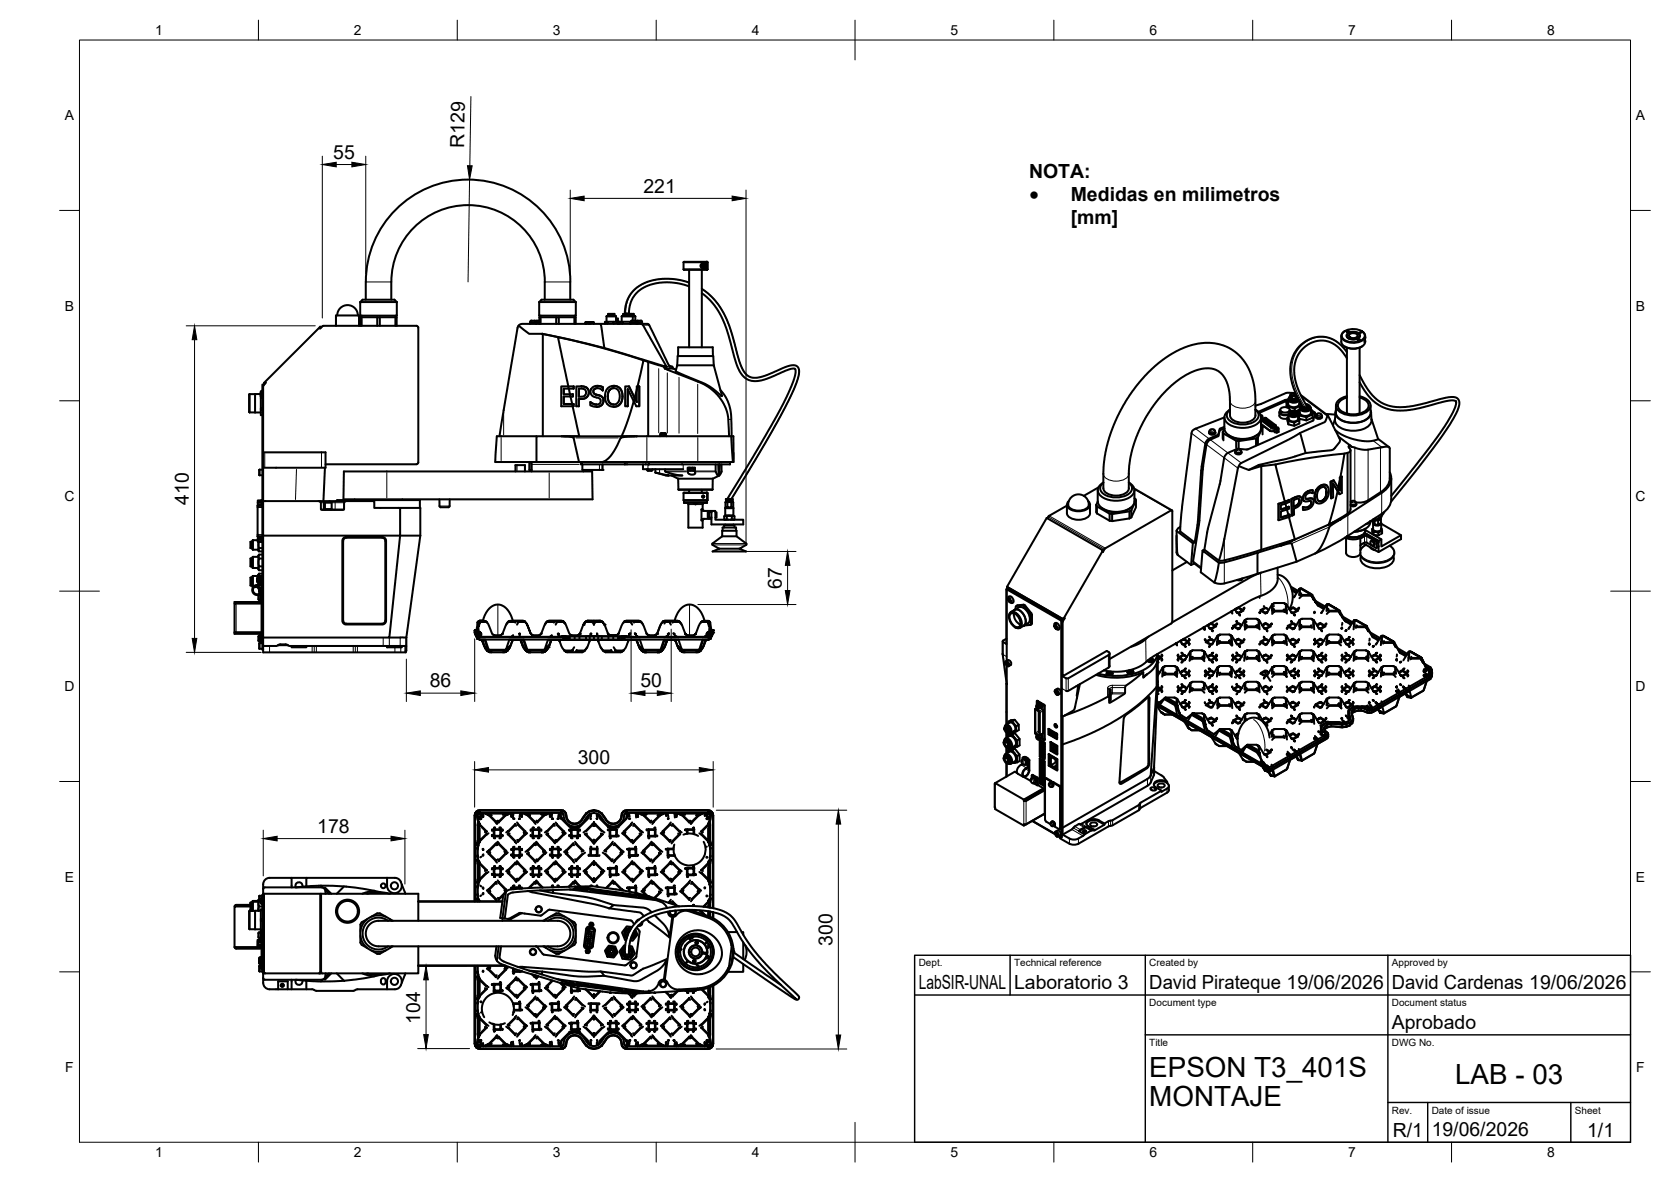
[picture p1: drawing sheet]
<svg xmlns="http://www.w3.org/2000/svg" width="420mm" height="297mm" viewBox="0 0 420 297" stroke-linecap="round" stroke-linejoin="round" font-family="sans-serif">
<defs><g id="words">
<g font-size="7">
<text x="289" y="270.6">EPSON T3_401S</text>
<text x="365.9" y="272.3">LAB - 03</text>
<text x="289" y="278.1">MONTAJE</text>
</g>
<text font-size="5.1" x="258.8" y="50.6">·</text>
<g font-size="4.9">
<text x="83.8" y="39.9">55</text>
<text x="116.7" y="37.1" transform="rotate(-89 116.7 37.1)">R129</text>
<text x="258.7" y="44.8">NOTA:</text>
<text x="161.8" y="48.5">221</text>
<text x="269.2" y="50.6">Medidas en milimetros</text>
<text x="269.2" y="56.4">[mm]</text>
<text x="47.5" y="126.9" transform="rotate(-90 47.5 126.9)">410</text>
<text x="196.6" y="147.9" transform="rotate(-90 196.6 147.9)">67</text>
<text x="108.1" y="172.7">86</text>
<text x="161" y="172.7">50</text>
<text x="145.3" y="192">300</text>
<text x="79.8" y="209.3">178</text>
<text x="209.3" y="237.7" transform="rotate(-90 209.3 237.7)">300</text>
<text x="231" y="248.5">LabSIR-UNAL</text>
<text x="255" y="248.5">Laboratorio 3</text>
<text x="289" y="248.5">David Pirateque 19/06/2026</text>
<text x="350" y="248.5">David Cardenas 19/06/2026</text>
<text x="105.7" y="257.4" transform="rotate(-90 105.7 257.4)">104</text>
<text x="350" y="258.6">Aprobado</text>
<text x="350.2" y="285.7">R/1</text>
<text x="360" y="285.5">19/06/2026</text>
<text x="399.1" y="285.7">1/1</text>
</g>
<g font-size="3.5">
<text x="39" y="8.8">1</text>
<text x="89" y="8.8">2</text>
<text x="139" y="8.8">3</text>
<text x="189" y="8.8">4</text>
<text x="239" y="8.8">5</text>
<text x="289" y="8.8">6</text>
<text x="339" y="8.8">7</text>
<text x="389" y="8.8">8</text>
<text x="16.3" y="30.2">A</text>
<text x="411.3" y="30.2">A</text>
<text x="16.3" y="78">B</text>
<text x="411.3" y="78">B</text>
<text x="16.2" y="125.9">C</text>
<text x="411.2" y="125.9">C</text>
<text x="16.2" y="173.7">D</text>
<text x="411.2" y="173.7">D</text>
<text x="16.3" y="221.6">E</text>
<text x="411.3" y="221.6">E</text>
<text x="16.4" y="269.4">F</text>
<text x="411.4" y="269.4">F</text>
<text x="39" y="290.8">1</text>
<text x="89" y="290.8">2</text>
<text x="139" y="290.8">3</text>
<text x="189" y="290.8">4</text>
<text x="239" y="290.8">5</text>
<text x="289" y="290.8">6</text>
<text x="339" y="290.8">7</text>
<text x="389" y="290.8">8</text>
</g>
<g font-size="2.5">
<text x="231" y="242.9">Dept.</text>
<text x="255" y="242.9">Technical reference</text>
<text x="289" y="242.9">Created by</text>
<text x="350" y="242.9">Approved by</text>
<text x="289" y="252.8">Document type</text>
<text x="350" y="252.8">Document status</text>
<text x="289" y="262.9">Title</text>
<text x="350" y="262.9">DWG No.</text>
<text x="350" y="279.9">Rev.</text>
<text x="360" y="279.9">Date of issue</text>
<text x="396" y="279.9">Sheet</text>
</g>
</g></defs>
<!-- layer: Visible -->
<g fill="none" stroke="#000" stroke-width=".51">
<path d="M84.8 79.3a2.59 2.59 0 0 1 2.6-2.6 2.59 2.59 0 0 1 2.6 2.6M90.6 75.9l.6-.6h8l.6 .6M90.6 75.9h9.2M90.6 75.9v3.4h9.2v-3.4M90.9 79.3v.4M90.9 79.7v2.2M92 75.3a35.1 35.1 0 0 1 1.2-12.2 25.7 25.7 0 0 1 28.4-17.7 25.7 25.7 0 0 1 21.8 25.4v4.5M94.8 79.7h-4.2v2.2M95.5 79.7h4.2v2.2M98.4 75.3a27.4 27.4 0 0 1 1.2-11.2 19.3 19.3 0 0 1 21.5-12.3 19.3 19.3 0 0 1 15.9 19v4.5M99.5 79.3l-.1 2.6M135.6 75.9l.6-.6h8l.6 .6"/>
<path d="M135.6 75.9h9.2M135.6 75.9v3.4h9.2v-3.4M135.9 79.3v2.1M139.8 79.7h-4.2v1.7M140.5 79.7h4.3v1.7M144.4 79.7v1.7M144.5 79.3v.4M152.5 79.5h2.4M152.5 79.5l.1-.1 2.3 .1M152.5 79.5v1.4M152.9 78.9h1.6v.3h-1.6zM153 79.2v.2"/>
<path d="M154.4 79.2v.2M154.9 79.5v1.4M156.3 79.5h3.4M156.3 79.5l.1-.1 3.3 .1M156.3 79.5v1.4M156.8 79.2v.2M158.6 79.2v.2M158.7 78.9h-2v.3h2M158.7 78.9h.6v.3h-.6M158.7 78.9v.3M159 79.4l.1 1.2M159.2 79.2v.2"/>
<path d="M159.7 79.5v1.1M171.9 65.9h5.9v1.8h-5.9M171.9 67.7l5.8 .1M171.9 65.9v1.8M173.3 71l-2.8-.7-3.3-.3-3.4 .5-2.3 .9-2 1.4-1.3 1.7-.9 2.4-.2 2M173.3 72l-2.7-.8-3.1-.3-2.7 .3-2.5 .8-1.9 1.3-1.2 1.4-.9 2.2-.2 2M173.3 67.8v19.5M176.3 66.4l.4-.2h.9v1.2l-1.2-.1-.3-.4zM176.5 72.6l1.7 1.3 1.3 1.3 2.5 3.5 1.7 4.3 2.4 8.4 .6 1.4 1.1 1.5 1.5 .6 2.1-.2 6-2.4 1.8-.5 1 .1 .4 .4 .3 .5-.1 1.5-.5 2-2.9 6.1-5 8.9-8.5 14.1M176.5 73.7l1.6 1.3 1.6 1.8 1.7 2.9 1.4 3.3 2.5 8.8 1 2.1 1 1 1.5 .8h2l2.3-.6 5.7-2.4 1-.1 .2 .5-.1 1.1-.6 2.1-3.1 6.6-5.6 9.8-7.7 12.7M176.5 67.8v19.5M176.5 67.2l.5 .2"/>
<path d="M176.6 66.8l.2 .2M176.7 66.6h.3l.1 .2-.1 .2h-.3l-.1-.2zM176.8 66.6l-.2 .2M176.9 66.2a.56 .56 0 0 1 .6 .6 .56 .56 0 0 1-.6 .5M177 66.2l-.5 .2M177.7 65.8l-5.8 .1M177.7 65.8l.2 .1M177.7 65.8l.1 .1M177.8 67.7l-.1 .1M177.9 67.7h.1M177.9 65.9v1.8M177.9 67.7l-.2 .1"/>
<path d="M62.8 99v4.6M62.8 99l-.2 .2 .2 4.4M62.8 99h1.3M65.6 99h-1.5v4.7M65.6 99.7l.4 .3h-.4zM65.6 98.9v.3M65.6 99.6v.1M65.7 98.3l-.1 .3M66 98.1l-.5 .7 .1 .9M66.4 96.7l-.4-.1v66.6h.2M66.9 96.2l-.7 .9v28.8M80.7 82.3l-.2-.2-14.1 14.1 .2 .3"/>
<path d="M81.4 81.9h23.3M81.4 81.9l-.9 .7M84.5 81.9v-2.6h5.8v2.6M94.8 81.9v-2.2h.7v2.2M104.7 81.9l.5 .5v33.8l-.5 .5M130.4 81.8l.9-.4h31.6l.3 .2 5.1 10.6h.7M133.4 80.7l.6-.1a.47 .47 0 0 1 .5 0 .47 .47 0 0 1 .2 .5h-1.4zM133.5 81.1v.1M134.6 81.1v.1M134.8 81.2v.2M134.9 81.1v.1M135.6 80.6h-.2a.38 .38 0 0 0-.5 0 .38 .38 0 0 0 0 .5h.7"/>
<path d="M135.6 81.2h-2.4v.2M136.3 83.9h.2M139.8 81.4v-1.7h.7v1.7M140.3 84.7l-3.8-.8v25.7M141.8 97.7v1.4M141.8 99.6v1.9M144 99.6h-2.3v1.9h2.5M144 99.1v.5M144.2 97.1v.6zM144.2 97.1h-3.1v5h3.1M144.2 97.7h-2.5v1.4h2.3M145.6 97.7l-.1 2v-2l1.5 .1 .3 .4 .1 .5-.5 .8-1.4 .2"/>
<path d="M146.2 97.1h-1.3v5h.6v-1.8h.6M146.2 97.1l1.4 .4 .4 .6 .1 .7-.2 .6-.5 .5-1.3 .4M146.2 97.1l.8 .1 .6 .3 .5 1.1-.2 .7-.4 .5-.7 .4-.7 .1M147.2 81.1h.1M147.4 81.4v-.5h.6v.5M147.4 80.9h-.2v.5v-.3M148 80.9h.4v.5M148.4 80.9l.5 .2M148.4 81.1h.9M148.9 80.9l.4 .2M149.3 81.1v.3M150.1 97l1.4 .3 .1 .8"/>
<path d="M150.2 97.5l-.5 .1-.4 .3-.1 .8 .3 .3 1.8 .6 .3 .4 .1 .7M151 81.4l1 6.1M151.6 98.1v-.8l-1.2-.3-1.1 .2-.7 .6-.1 .7 .3 .8 .6 .4 1.3 .4 .3 .4-.1 .9-.9 .2M151.6 98.1l-.9-.5-.7-.1-.7 .4-.1 .6 .3 .5 1.8 .7 .3 .4 .1 .6M152.7 81.4v-.5h1.6v.5M152.7 80.9h-.6v.5M153.3 98l.6-.4 .6-.1 .7 .3 .4 .5 .2 1.1-.1 1.1-.3 .7-.5 .4h-1.1l-.7-.6-.3-1.8zM154.3 80.9h1v.5M154.3 97l-.9 .2-.7 .4-.4 .8-.2 .9 .2 1.4 .4 .8 .7 .6 .9 .1M154.3 97.5l-.6 .1-.4 .4-.4 .7-.1 .9 .4 1.5 .5 .4 .6 .1M154.3 97l.9 .1 .7 .5 .5 1.1 .1 1.2-.2 1-.4 .7-.7 .5-.9 .1M154.3 97l.9 .1 .7 .5 .5 1.1 .1 1.3-.2 1-.4 .5-.7 .6-.9 .1"/>
<path d="M154.9 80.8h.7v.6M154.9 80.1h.5v.7M156.5 81.4v-.5h2v.5v-.2h1.6v.2M156.5 80.9h-.7v.5M157.8 97.8v4.3M157.8 97.8l1.5 3M157.9 97.8l-.1 4.3M158.2 97.1h-1v5h.6M158.2 97.1l1.4 2.9M158.2 97.1l1.4 2.9-.3 .8M158.5 80.9h.1M158.6 80.8v.3h1.4v-.3"/>
<path d="M158.7 81.1v.1M159.6 100l2.2-9.4-10.7-3.3-10.8-2.6 3.6 16.8M159.6 100l.5 1M159.7 80.6h-1l-.1 .2M159.7 80.6l.3 .2M159.8 81.1v.1M160 80.9h.3v.5M160 80.8l.2-.2h.5a.45 .45 0 0 1 .5 0 .45 .45 0 0 1 .2 .5h-1.1M160 80.8v.1M160.3 81.2h1.2v.2M160.7 97.1v5h-.7l-.6-1.3M160.7 97.1h-.6v4"/>
<path d="M160.7 97.1v5M161.1 81.4l.6 .3 5.9 10.5M161.3 81.1v.1M161.8 90.6l1.2 .3v18.7M163 90.9l3.8 1.2 .8 .1-15.8-4.8-13.6-3.1a13.2 13.2 0 0 0-5.1-.4l-2.8-2-4.7 27.7M166.9 92.2l.3 .4M167.2 92.6l9.5 3.8 1.7 1 1.5 1.3 1.8 2.3 1.1 2.4 .3 1.5 .2 4.7M167.2 92.6h2.1M168.2 91.8l.8 .4M169 92.2l.3 .4M169.3 92.6l.7 .3M170.3 91.8h9.2"/>
<path d="M170.3 91.8l-.4 1.5 7.7 3.3 1.7 1.1 2.2 1.9-2-7.8M170.3 91.8l.1-2.3h8.9l.2 2.3M170.5 89.5v-2.2h8.7l.1 2.2M181.1 98.1l1.5 1.9 .9 2.1 .4 2.4 .1 5.1M324.3 99.8v.1M324.3 99.9a1.03 1.03 0 0 0 1 .8 1.03 1.03 0 0 0 1-.8M324.3 99.8a.67 .67 0 0 0-.4 .8 .67 .67 0 0 0 .7 .5h1.3l.8-.5M324.3 99.8a.63 .63 0 0 0-.2 .8 .63 .63 0 0 0 .7 .4l1.1-.1 .7-.5M324.4 99.5l-.1 .4M324.9 99.6l.6-.1 .2 .1 .2 .4-.8 .2-.4-.2zM325.8 99.4l-.4-.4-.6-.1-.4 .3v.5M325.8 98.8h-2.5l-6.2 2.7-1.4 .4"/>
<path d="M326.1 99.6a1.07 1.07 0 0 0-1.8 .4 1.24 1.24 0 0 0 2-.1M327.1 99.3l6.8 5.1M337.2 84.4v1.5M337.3 85.9a2.98 2.98 0 0 0 3.7 1.7 2.29 2.29 0 0 0 2.3-1.7M338.1 87.1l.1 .1M338.2 87.1a4.6 4.6 0 0 0 4.1 0M338.2 83.2a1.37 1.37 0 0 0-.9 1.4 1.37 1.37 0 0 0 1.2 1.2 4.3 4.3 0 0 0 4.5-.7 1.14 1.14 0 0 0-.4-1.7M338.7 99.9a2.28 2.28 0 0 0-2.2 2.5 4.6 4.6 0 0 0 5.2 1.6 2.41 2.41 0 0 0 2.4-2.5 2.79 2.79 0 0 0-2.2-1.6M338.7 99.6a3 3 0 0 0-2.8 2.3 2.92 2.92 0 0 0 2.7 2.3 5.8 5.8 0 0 0 5.7-1.3 1.84 1.84 0 0 0-1-2.8l-1.4-.5M338.7 88.5l-2-2.1a7.5 7.5 0 0 0-12.1 4.9 16.2 16.2 0 0 0 3.1 11l.7 .1 .4-.2v-.2l-.3-.2M338.7 90l-1.7-2.2-1.7-1.4a6.8 6.8 0 0 0-9.8 5.8l-.1 .1a16.6 16.6 0 0 0 3.3 10M338.7 84.4l.4 .7"/>
<path d="M338.7 87.4v16.5M338.7 83.4l.2-.2 .2 .2M338.8 83.9a2.08 2.08 0 0 1 3 .3 1.38 1.38 0 0 1-1.8 1.1 .96 .96 0 0 1-1-.3 .96 .96 0 0 1-.2-1.1zM339.3 84.1a1.36 1.36 0 0 1 2.1 .2 1.26 1.26 0 0 1-2.2 0zM341.5 85.5l.2-.2 .2 .2M341.5 83.7a2.01 2.01 0 0 0-2.9 .7 2.01 2.01 0 0 0 3.4 0l-.3-.6M341.9 94.3l1.3 2.5 1.4 1.9a9.7 9.7 0 0 0 10.2 3.4l10-2.3 1.6 .3 .4 .4 .1 .7-.2 1.3-.6 1.5-3.3 5.4-6.1 8-6.9 8.7M341.9 96.1l2.1 3.3 1.8 1.7a11.8 11.8 0 0 0 10.1 1.7l8.6-2.1 1.1-.1 .5 .4-.1 1.1-.7 1.5-3.2 5.2-5.8 7.7-6.5 8.1M341.9 84.4l-.5 .7M341.9 87.4v16.5M342.3 83.2l.2 .1M342.4 87.1l-.1 .1"/>
<path d="M342.5 83.3l-1 .5M342.5 83.3h.1M342.5 83.3a4.2 4.2 0 0 0-4.9 .4 1.49 1.49 0 0 0 1.3 2.1 3.6 3.6 0 0 0 4.2-1.2l-.1-.8-.3-.4M342.5 83.3v.1M342.6 83.4l-.9 .5M343.2 84.8l-.1 1.2 .1-.8M343.3 84.8l-.1 .4M343.3 84.7l-.1 .3M343.3 84.4l-.1 .4M343.3 85.7v.2M62.8 103.6l2.8 .1M65.3 118v1.4"/>
<path d="M65.3 119.4h.7M65.3 118h.7M65.6 100v2.6h.4M65.6 102.6v.4h.4M65.6 103v1.3h.4M66.2 113.7h15.7v3.8h-15.7M81.7 117.5l-.4 8.4M81.9 116.7h22.8M86.5 118.5h62.4l.1 7h-62.6zM129.6 118.5v-1.6h2.4v1.6M133.7 118.1h-.6v-2l.5 .4 .1 2M134.9 109.6h-10l-.4 6.5h59.9v-2.3"/>
<path d="M141.2 109.7h1.8l1.2 .3 1.4 6.1M141.2 109.6h-6.3v6.5M141.7 109.7h17.9M143.8 101.5l1.8 8.1-4.4 .1M144.2 101.5v.6M146.4 116.7v1.4h5.1v-1.4M146.7 116.1l-.4 .1-.3 .5h11.1M146.7 118.1v.4M148.5 101l.6 .5 .9 .1M150 101.6l-1-.2-.6-.4v.8l1.6 .4M150 102.2l1.2-.3 .4-.5 .1-.7-.1 .7-.4 .4zM157.1 116.1v.6"/>
<path d="M159.3 100.8l-1.5 5-1.5 3.8 3.8 .1M160.1 109.6h23.8M160.1 109.7l-2.6 .1-1.5 .2a11.8 11.8 0 0 1-4.1 6l-.4 .1M161.7 116.7v1.2h10.1M162.7 117.9a.84 .84 0 0 0 1.3 .4l.1-.4M163.2 116.1v.6M164.8 118.8l3.4 .7h-.8zM164.8 117.9v.9M165.9 109.6v-.1h1.6v.1M166.2 109.3v.2M167.2 108.8h-.5a.37 .37 0 0 0-.5 0 .37 .37 0 0 0 0 .5h1.2v-.2M167.2 108.8l.2 .3"/>
<path d="M167.2 117.9l.1 .6 2.3 .7 2 .3h-3.4M167.3 109.3v.2M168.8 119.5l1.7 .8M172.9 117.5h1.8l.1 1.5-.6 .3-1-.2-.3-.5zM173.1 117.5v.2h1.6v-.2M173.4 117.7v.1M173.5 118.3l-.3-.1v-.4h1.4a.66 .66 0 0 1-1 .5h-.1M174.4 117.7v.1M179.9 116.7l.1 1.9 .6 1 .4-.2 .4-.9v-1.8M180.6 116.7l.1 2.4h.1M180.8 119.6l-1.6 .7M180.8 116.7v2.4l.2-2.4"/>
<path d="M183.6 116.1v.6h-26.5M184.3 116.1l-.4-6.5h.5v6.5M302.2 117.3l-1 13.7M302.5 117.1l-.9 14-1.6 9.9M303.1 111.5l-1 5.8M304 108.7a.85 .85 0 0 0 .8 .5 .85 .85 0 0 0 .8-.5M304.1 108.4l-.1 .2a.9 .9 0 0 0 1.6 0l-.1-.2M304.3 108l.8-.1 .4 .3a.68 .68 0 0 1-.7 .8 .68 .68 0 0 1-.7-.8zM304.4 108.9h.8M306.2 109.7l-1.9 .8-.8 .8-1 5.8M306.2 109.3l-2.5 1.2-.6 1M306.7 107.9l-.5 1.4"/>
<path d="M306.7 108.2l-.5 1.4M307.5 108.5l.1 .4M307.6 110.7v-1.8l3.2 1.9M307.8 107.7v-2.8l-7.3 2.9-.6 .3-.3 .6-2.4 18.8-.5 6.1 3.7 2.7M307.8 107.3l-1.1 .6M307.8 107.6l-1.1 .6M307.8 107.7l-.4 .9v1.7M308.6 103.4l.7-.4a1.7 1.7 0 0 0-.8 1.7 1.7 1.7 0 0 0 1.3 1.4 5.7 5.7 0 0 0 6.4-.8 1.55 1.55 0 0 0-.5-2.3 2 2 0 0 1 1.4 1.8 2 2 0 0 1-1.4 2 6.5 6.5 0 0 1-7.5-.9 1.73 1.73 0 0 1 .4-2.5zM308.8 113.8l-.7 .5-.3 .7-1 6.4-3.1 11.5M308.9 109.3a6.3 6.3 0 0 0 7.2 0M309.3 104.4l-.1-4.8-.4-2.4-.8-2.2-1.5-1.6-1.9-.8-2.5 .1-2.8 1-2.7 1.5-3 2.6-2.7 3-2.6 3.7-2 3.8-1.4 3.9-.7 3.2-.4 2.9v4.8a4.1 4.1 0 0 1-6.3 0v-5.6l.6-4.6 1.3-4.4 2.5-5.7 2.9-4.5 3.7-4.5 4-3.5 4-2.4 2.3-.9 2.1-.6 3.3-.2 3.4 .6 1.8 .8 1.5 1.1 1.4 1.4 1.1 1.5 1.4 3.3 .8 3.8 .1 5.7M309.3 104.4a2.45 2.45 0 0 0 2.4 1.8 3.8 3.8 0 0 0 3.9-1.4l.1-.4"/>
<path d="M310.6 113.6a.84 .84 0 0 0 .8 .6 .84 .84 0 0 0 .8-.6M310.7 113.5v-.5l.6-.2 .6 .2 .2 .5M310.7 113.5a.82 .82 0 0 0 1.4 0M310.7 113.4l-.1 .2a.9 .9 0 0 0 1.6 0l-.1-.2M310.8 110.8v1.7M310.8 110.7l.7 .1M311 113.8h.7M311.2 112.8l-2.5 1M311.7 112.8l2 .1M315.8 110.2v1.7M315.8 110.2l-4.4 .7v1.7M316.3 109.9l-.5 .3"/>
<path d="M316.5 116.8l6.8-1.4 3.7-1.2a20.2 20.2 0 0 1 6.1-.9l1.7-.2 .6-.2 1.4-1.7 .1-.4-.1-.5-2.9-5.9-.8 1.7-6.2 2.7-2.8 1.6-12 6-.6 .7M316.5 116.8l.4 .4M316.5 116.8l-2.5 1.3M316.9 117.2l-2.9 .9-2.5-1-.2 .3-3.6 18.9-1.2 4.6-3.7-2.8M316.9 104.3l.5 .1v.3M317 104.5l.1 .2M317.1 105.6l2.5 1.9h.5M317.1 106.6l2.3 1.7 1-.1M317.1 104.9l.3-.2v.5M317.1 104.9v2.8a3.1 3.1 0 0 1-2.8 2.4 6.2 6.2 0 0 1-6.1-1.4l-.3-1M317.1 106.9l.4 .5M317.1 106.6l2.3 1.7"/>
<path d="M317.2 117.1l-.2 .1M317.5 109.2v-1.8l-1.2 2.5v1.8M317.5 105.4h.1zM317.8 105.6l.2 .1zM318.1 105.4h.2zM318.1 105.9h.2zM318.4 105.1l2.3 1.7M318.4 105.1l-1.3 .2M318.5 105.6l.1 .1zM318.5 106.2h.1zM318.8 105.9h.2zM318.8 106.4h.2z"/>
<path d="M319.1 106.1h.2zM319.2 106.7h.1zM319.5 106.4h.1zM319.5 106.9l.2 .1zM319.8 106.6l.2 .1zM319.8 107.2h.2zM320.1 106.9h.2zM320.4 107.5l.1 1.1M320.5 107.9l.5 .1M320.7 116.7l-3.6 .4v21.1M320.7 106.8v.3l-.7 .4M320.8 107.2l.1 .1"/>
<path d="M320.8 106.9v.5M320.8 107.6l.4 .1h-.4zM320.9 107.3l-.5 .2v.8l.1 .3 .5 .1 .5-.2v-.7l-.5 .2v.7M320.9 107.3l.5 .1 .1 .4M321.7 103.6v.9a1.54 1.54 0 0 0 2 .7M321.9 103a1.26 1.26 0 0 0 .7 1.3 1.26 1.26 0 0 0 1.5-.3M321.9 103.1l-.2 .3a1.35 1.35 0 0 0 2 .9l.3-.1v1a1.41 1.41 0 0 0 2.4 0v-1.1l.2 1.1 1.9 .4 1.5-.6v-.9l-1.5 .7v.8M322 102.7a1.47 1.47 0 0 1 2.3 .3 1.38 1.38 0 0 1-2.4 0zM323.5 101.1l.2 1.3M323.6 102.4l-.1-1.3 .4-.2h-.6l-6.7 2.9M323.7 104.9l.2 1.7M323.7 102.2l1.8 .4"/>
<path d="M323.9 100.4v1.1a1.62 1.62 0 0 0 2.8 0v-.8M323.9 100.5h-.7l-6.8 3M323.9 105.8l1.5 .4M324 104.8l-.3 .1 .2 1.7 1.5 .4 1.3-.6v-.8l-1.3 .6v.8M324.3 103v.7M324.4 100.4a1.15 1.15 0 0 0 1.8 0M324.4 103.6a.85 .85 0 0 0 .7 .7 .85 .85 0 0 0 .9-.4M324.5 103.5a.82 .82 0 0 1 .9-.4 .82 .82 0 0 1 .6 .7 .82 .82 0 0 1-.9 .3 .82 .82 0 0 1-.6-.6zM324.5 104.1l.7 .3 .7-.3M324.7 103.3l-.4-.2 .2 .4M324.9 103.6l.4-.2 .3 .3-.5 .1zM326 103.6v.3"/>
<path d="M326 103.6l.3 .5a1.25 1.25 0 0 1-2.1 0l.2-.5-.3 .3a.92 .92 0 0 0 1.3 .9 .81 .81 0 0 0 .9-.9l-.3-.3M326.4 104.7l.3 .9M326.4 103.3l.2 1.9M326.6 104.4l1.9 .4M326.7 100.8h.1M326.7 100.7v.1M326.8 102.6v1.1a1.62 1.62 0 0 0 2.8 0M326.8 103.1l-.4 .2v.7M326.8 102.9l-1 .4M326.9 108.8l1.4 5.1M326.9 101.1l.2 .8M327 102.2l.2-.2-.2 .3a1.15 1.15 0 0 0 1.8 .8 .64 .64 0 0 0 .6-.4 .64 .64 0 0 0-.2-.7 .61 .61 0 0 1 .4 .6 .61 .61 0 0 1-.4 .6 1.55 1.55 0 0 1-2.4-.7z"/>
<path d="M327 101.3l.1 .1M327.1 102.1v-.2l-1.6 .7v.6M327.2 102.1a1.06 1.06 0 0 0 .9 .9 1.06 1.06 0 0 0 1.1-.7v-.2M327.3 102.6a1.15 1.15 0 0 0 1.8 0M328.3 101.5l.6 .1a.44 .44 0 0 1 .3 .4 .44 .44 0 0 1-.2 .5l-.9 .2a.65 .65 0 0 1-.8-.9M329.6 102.6v1.1M329.7 103l.3 1.1M329.8 103.1l.8 .7M329.9 103.5l.7 .5M330.6 104h.1M330.6 103.8l-.5 1.9-16.3 7.2M330.8 104.7v.1"/>
<path d="M330.8 104.8a.92 .92 0 0 0 1.6 0M330.9 104.5l-.1 .2a.9 .9 0 0 0 1.6 0l-.1-.2M331 104.1l.7-.2 .6 .3a.68 .68 0 0 1-.7 .8 .68 .68 0 0 1-.7-.8zM331.3 104.9h.7M332.4 104.7v.1M333.4 104l2.3 .2M335.7 105.5a3.5 3.5 0 0 0 3.5 2.7 5.9 5.9 0 0 0 5.4-1.8l.3-.9M335.7 105.3l-.5 1.6M335.8 103.6l-.1 1.9M335.9 103.2a2.19 2.19 0 0 0 1.8 2.6 6.5 6.5 0 0 0 6.6-.9 1.62 1.62 0 0 0 .3-1.7M335.9 101.9v1.8a3.4 3.4 0 0 0 3.4 2.5 5.6 5.6 0 0 0 5.1-1.6l.2-.9v-1.8M336.6 109.8l3 2.2-.5 .3 .5 1-.8 .5"/>
<path d="M337.1 120l-.2 .1M337.1 120l-.1 .8M337.3 119.8l.1 4.1M337.3 119.8l-.3 .1M337.4 119.8l-.3 .2M338.1 114l.7-.2v15.3l.6-.5 .2-.7M339.6 112l.2 .3 3.2 .7 4.5-.6M339.6 113.2v14.8M344.7 103.6l.1 1.9M344.8 105.3l1.7 5-.3 .2-2.6 .4-3.2-.5-3-1.2-1.7-1.2M346.5 110.3l2.8 2.1M347.5 112.4l1.4-.1 .5 .3v8.2l-.4 1-.8 1-4.2 2.9"/>
<path d="M349.4 118.7a4 4 0 0 1-2 5.2l-13.1 8.5a14.2 14.2 0 0 1-3.6 6.7l-4.7 2-9.8 3.1M63 136.2h.3v1.5h-.3zM63.3 136.2h.2M63.3 137.6h.2M63.6 139.9v2.8M63.6 135.7v2.4M63.6 139.9h1.4M63.6 138.1h1.4M63.6 135.7h1.2M64.8 135.6v.5h1h-.7v1.6h.9M64.8 126.2v.5h1M65 136.1l.1 2.5"/>
<path d="M65.1 137.7v.9h.9M65.1 139.4l-.1 .2v3.4l.1 .3M65.8 125.8h-1v.4h1M65.8 135.2h-1v.4h1M66 125.6h-.2v1.2h.2M66 135.1h-.2v1.1h.2M66 139.4h-.9l-.1 .3 .1 .7M66 127h-1.2v7.8h1.2M66.2 125.9h13.9l.6 .3v1.8l.3 .2 5.4-.1 .1-.1v-1.7l.4-.4h7.2v1.7h6.5v7h-34.4zM66.2 134.6v29.3h35.8v-.4h.2v-3.3M80.1 125.9h6.9M81.4 126.3h2v1.6h-2z"/>
<path d="M81.7 126.3v1.6M84.8 125.9v-.2h20.8v1.9M86.3 135.9v20M86.3 135.3l.6-.4h9.3l.8 .6 .1 20.6-.2 .5-.4 .3h-9.6l-.5-.2-.3-.4v-20.6zM89.2 125.5v.2M96.1 135.1h-9a.79 .79 0 0 0-.8 .8M96.1 135.1a.79 .79 0 0 1 .8 .8M96.9 135.9v20a.79 .79 0 0 1-.8 .8M100.6 127.6h5.1v7M101.2 125.5v.2M105.7 134.6h-5.1l-2.7 25.6h-31.7M105.7 134.6l-3.5 25.6"/>
<path d="M110.5 125.5v1.7a1.34 1.34 0 0 0 1.5 .3h.7M113.1 125.5v1.7l-.4 .3M170.5 120.3h8.7M170.5 120.3l.1 2.7M170.6 123h8.6M171.9 123.9h5.9v1.8h-5.9M171.9 123.9v1.8M171.9 125.7l.1 .1M172 125.8v.6h5.8v-.6M172 125.8h5.8M172.7 126.4l.4 .4v5.8h3.6v-1.8l.4-.4M173.3 123.1v.7"/>
<path d="M174.4 126.4l.2 .1a.45 .45 0 0 0 .7-.1M176.5 123.1v.7M176.9 124.6l-.2 .2 .2 .2-.2-.2 .2-.2M177.1 126.4l-.4 .4v1.2l.4 .4M177.7 123.8l.2 .1M177.7 123.8l-5.8 .1M177.7 123.8l.1 .1M177.8 125.8h.1M177.8 123.8h.1M177.8 123.8l.1 .1M177.8 125.7l-5.8 .1M177.9 125.7h.1"/>
<path d="M177.9 123.9v1.8M177.9 125.7l-.1 .1M178.3 128.4v2M178.3 128.7h-.3v1.4h.3M178.9 128.4h-2.1l-.3-.1-.1-.3v2.8l.1-.3 .3-.1h2.1M178.9 128.4h1v2.2h7v1.2h-8zM179.2 120.3v2.7M179.9 128.7h.3v1.4h-.3M180.8 137.9h5.1M181.6 134.8h3.6M181.6 134.8v-1.4h3.6v1.4l2.5 2-1.8 1.1 1.7 .7h-8.4l1.6-.7M181.6 134.8l-2.5 1.9 .1 .2 1.6 1"/>
<path d="M181.7 133.4v-.8h3.4v.8M182.1 132.6v-.6h2.6v.6M182.1 130.5l.2 .1M182.1 130.5v-.8l.2-.1 .5 .1v.8M182.1 129.7h2.6M182.1 130.5l.1 .1M182.4 127.7h2M182.4 127.7h2v1.8h-2zM182.4 131.8v.2M182.4 126.2h2M182.4 126.2v1.3h.5M182.4 127.5l.1 .1"/>
<path d="M182.4 129.5v.1M182.5 125.4h1.7v.2h-1.7zM182.5 130.6h.7M182.5 126h1.7M182.5 126.2h1.7M182.5 127.6h1.7M182.5 126.1v.1M182.5 127.6v.1M182.5 126.2h-.1M182.6 126h-.1M182.6 125.9v-.1h1.5v.1M182.8 129.7h1.2v.8"/>
<path d="M182.8 125.6v.2M182.9 126.2v1.3l.4 .1 .6-.1v-1.3M183.6 130.6h.6M184 125.6v.2M184 129.7h.7v.8M184.2 126h.1M184.2 126.1l.2 .1M184.2 127.6v.1M184.3 129.5v.1M184.4 126.2v1.3h-.5M184.4 127.5l-.2 .1M184.4 131.8v.2"/>
<path d="M184.7 130.5l-.2 .1M268.3 126.8v2.2a2.9 2.9 0 0 0 3.5 1.6l.7-.1a1.99 1.99 0 0 0 1.6-1.5v-2.2M268.3 127.1l-4.5 2.5-.4 .6M268.7 125.9a1.23 1.23 0 0 0-.4 1.3 1.23 1.23 0 0 0 1 .9 4.2 4.2 0 0 0 4.6-.7 1.08 1.08 0 0 0-.3-1.5M269.6 124.8a2.55 2.55 0 0 1 2.9-.2 2.55 2.55 0 0 1 1.2 2.6 3.4 3.4 0 0 1-5 0 2.32 2.32 0 0 1 .9-2.4zM275.6 126.9v1.8l.2 .3M275.6 126.9l.2 .3M275.8 127.3l3.2 1.8v1.8l-3.2-1.9zM276 123.2v2.8a3.1 3.1 0 0 0 2.8 2.4 6.2 6.2 0 0 0 6.1-1.4l.3-1v-2.8M276 126.1l-.4 .8M276.2 122.5l-3.7 2.1M277 127.6a6.3 6.3 0 0 0 7.3 0"/>
<path d="M277.1 138.1l.1 .5M277.1 138.6l-9.6 16.7-.4 .1M277.4 121.3a1.99 1.99 0 0 0-1.3 1.9 1.99 1.99 0 0 0 1.3 1.9 6.5 6.5 0 0 0 7.5-.9 1.92 1.92 0 0 0-1.1-2.9 1.7 1.7 0 0 1 .8 1.7 1.7 1.7 0 0 1-1.3 1.4 5.7 5.7 0 0 1-6.4-.8 1.55 1.55 0 0 1 .5-2.3M277.7 138l-.4 .7-.1-.5-14-8-10 17.3 .1 .1-.2 .6-.1 13.6-.8-.5M277.9 137.8l-.2 .2M279 129.1l.6 .1M279 130.9l.6 .1M279.6 129.2l4.4-.7v1.8l-4.4 .7zM284.5 128.3v1.7M284.5 130l-.5 .3M284.5 128.2l-.5 .3M285.2 122.8l9.5 5.5"/>
<path d="M285.2 125.3l.3 .1M285.5 125.4l.1 .3M285.6 125.7v1.8l-1.1 2.5M285.6 125.7l-1.1 2.6M294.4 128.3l-16.5 9.5M294.4 128.3l.4 .2-.1 27.9-.3 .3-15.4 8.9M295.8 133.4l4.1 3.1M296.1 139.5l3.4 2.5 .8-.4M296.4 132.7l-.5 .7v3.9l.2 2.1-.3-.6v-4.2M296.8 132.4l-.4 .3M301.2 131l-.8 5.3-.5 .2-.4 5.5M303.7 132.9l-.9 5.2-.4 .3"/>
<path d="M316.2 138.9l-8.4 2.4-1.3 .1-.6 3-.6 2 .9 .3a21.1 21.1 0 0 0 6.3-1.4l3.7-1.1M317.2 138.2l-9.4 2.6-1.3 .1M321.5 126.6h.1M323.1 126.1l-1.6 .5M323.1 126.1l.1 .5M323.2 126.6l.3 1 .5-.3 .1 .5-2 .7v1.6l2.2-.7M323.5 127.6l-1.4 .4M323.5 127.6l.5 1.8h.3v.4l-2.8 .9M324 129.4l-1.9 .6M324.2 125.7l-2.7 .9v4.1v-4.1M325.6 135.6l-8.5 2.6M326.5 126.5l-1.2 .8"/>
<path d="M326.5 125.4l.2 .4-.2 .8 .2-.8M326.7 124.7l.6 .6-.1 .9-.7 1.1-1.2 .5 .1 1.6-.5 .2M326.7 125.8l-.2-.5-1.2 .4v1.7l1.2-.8M326.8 124.8h-.6l-1.5 .6M327 124.9l-.7-.2-1.6 .7 .2 4.2-.1-4.2M327.6 127.4h.1M327.6 127.4l.6 .2 .7-.2M327.7 125.3l.2 .6-.2-.3-.1-.6 .6-1.1 .9-.6 1-.1v.7l-.7-.1-.6 .2-.5 .5-.1 .4a.4 .4 0 0 0 .5 .5M327.9 125.9l.3 .1 1.3-.1 .2 .4M328.3 125.3l1.5-.1 .3 .2M328.9 123.5l-.9 .7-.4 1M329.5 125.2l.5 .1 .2 .3 .1 .7-.3 .7-1 .9-1.3 .2"/>
<path d="M329.5 125.3l-.8 .1M329.6 125.9l.1 .6-.4 .6-.9 .4-.8-.1 .1 .7v-.6M329.8 126.3l-.3 .7-.7 .4M330.1 123.2l-1.2 .2M331 123.1l-.4 .8-.1 1.2 .3 .8 .3 .5-.4-.6-.1-.8M331 123.1l-.5 1.8M331.5 125.8l.3 .2 .5-.2M332.2 121.9l.9-.1 .5 .2-.5-.2-.8 .1-.9 .6-.4 .6M332.3 122l-1.3 1.1M333.1 122.5l.3 .4 .2 .8M333.1 122.5l.5 1.2-.1 .8-.4 .9-.7 .5 .9-1 .2-1.3M333.2 122.5l-.5-.1-.8 .3-.4 .4-.3 .8 .1 1.7 .5 .4 .6-.1"/>
<path d="M333.6 122l.3 .5 .2 .8v1l-.4 .8-.5 .8-.7 .4-.6 .2-.8-.1M334.6 121l.1 4.3M334.6 121.1l.8-.4-.8 .3 .1 4.3 .5-.3-.1-3.6 1.7 2.8-.5-.8M335.1 121.5l1.2 1.9-1.1 4.6-1.1 3.8 3.1-1.3-15.1 6.6 3.5-1.5-1.6-6.1M336.5 122.6l.4-1.9v2.5M336.6 122.7l-.2 .7M336.9 120l.1 3.3-1.6-2.6M336.9 120.7v-.7l.4-1.5 .8-4.5-8.7 1.1-8.7 1.6 2.4 9.4 1.1-.4v.4l-2.1 .8v1.2l2-.7M337.4 123.9l-.5 .3M338.5 135.2v3.8a2.11 2.11 0 0 0 3.6 0M338.9 129.1l-4.8 2.7M339.6 126.2l.8-.4 .5 .4a.6 .6 0 0 1-.2 .7 .6 .6 0 0 1-.7 0l-.4-.2"/>
<path d="M339.9 126.9h.7M340.9 126.5l.1 .2a.99 .99 0 0 1-1.4 .2M341 126.7v.1a.97 .97 0 0 1-1.4 .3M342.1 137.1l.2-.3 1.2-.5 2.4 1.4 .3-.2M342.1 135.2v3.8M342.1 135.2l1.2-.5h.4l2.2 1.3 .3 .5M342.2 139.8a2.07 2.07 0 0 0 1.7 2.6 5.8 5.8 0 0 0 6.3-1.2l.3-.9-.2-.5M343.2 133.8a1.76 1.76 0 0 1-1.8 1.6l-1.7 .1-1.5-.4M343.2 132.9l-1.2 .5-1.5 .2M343.3 132.9a2.2 2.2 0 0 1-2.6 2.1l-2-.2 1.9 .3 1.8-.6M343.3 132.9h-.1M343.3 133.2l4 2.3"/>
<path d="M343.5 136.9l-.8 .5-.6 .9M344 125.7l-1.4 .5h-1.7M344.4 131.1v.4l-1 .2M344.5 137.5a1.65 1.65 0 0 0 1.4 .8M344.6 131.2a3.7 3.7 0 0 1-4.1 2.4M344.6 131v.2M344.6 136.1l.2-.1a.71 .71 0 0 1 .4 1.2 .84 .84 0 0 1-.6-1.1zM344.7 136a.64 .64 0 0 1 .8 .3 .64 .64 0 0 1-.2 .8M345 133l.1 .9M345 133l.4 .7M345.2 132.8v.2a1.22 1.22 0 0 0 1 .7 1.22 1.22 0 0 0 1.2-.6l-.1-.3 .2 .5M345.2 131.5v1.5a1.2 1.2 0 0 0 2.1 0v-1.5"/>
<path d="M345.2 134.2l.6 .3M345.2 132.8l-.2 .2M345.3 130.8l.3 .9v-.9M345.4 134.3v-.6h.5l.7 .2v.6M345.4 130.5l-.2 .1M345.5 130.4l-.2 .4-.7 .2M345.5 133.4l.8 .2 .8-.2M345.6 131.7l.9 .2M345.9 130.1v.7h-.6M345.9 134.5h.1M346.2 136.5v1M346.6 133.9l.9-.6v.7l-.3 .2"/>
<path d="M346.6 135.9l-3.4-2 3.2 1.9 .2 .5M346.6 135.9l.7-.4v1.8l5-2.8v1l-5.7 3.2-3.8-2.2M346.6 135.9v2.8M346.6 137.3l-.5 .4M346.7 130.3h.1M346.9 134.4l-.7 .1M347 130.1l-.6 .4M347.1 130.2v-.2l-.4 .5-.5 .1M347.1 130.2l-.3 .4-.8 .1M347.1 130.2l.1 .2-.2 .1a.74 .74 0 0 1-1 .2M347.1 130.2l-.3 .3-.7 .1M347.2 129.8l-.5 .5"/>
<path d="M347.2 130.4v1.1l-.7 .4v-1.1M347.2 131.3a.96 .96 0 0 1-.6 .8 .96 .96 0 0 1-1-.2l-.3-.3 .1-.4a.91 .91 0 0 0 .5 .8 .91 .91 0 0 0 .9-.1l.4-.4v-.2M347.3 131.6l5 2.9M348.1 128.7l-1.1 1.3-1.2 .8M349.4 137.1l1 1 .2 .7-.1 .6-.8 1.1-1.5 .7-2.3 .3-1.8-.3-1.4-.8-.7-1.1M349.8 120.2v5.3a4.4 4.4 0 0 1-2.4 3.6l-10 6.5-6.7 3.5M59 158.9h6.8M59 158.9v.4h6.8M59.2 158.9v.2h6.6M63 145.1h.3v2h-.3zM63 140.3h.3v2h-.3zM63.3 145.2h.2"/>
<path d="M63.3 147h.2M63.3 142.2h.2M63.3 140.4h.2M63.6 144.7v2.8M63.6 147.5h.1M63.6 144.7h1.4M63.6 142.7h1.4M63.9 147.5h1.1M64.7 145.2l.5-.2v1.3a.4 .4 0 0 1-.6-.1 .4 .4 0 0 1 0-.5zM65 149.6v1M65 150.6l.2 .2M65 147v-.6l.1 .6"/>
<path d="M65 147.2l.1 .9v-.9M65 145v-.3l.1 .3M65.1 159.8v.7M65.1 144.2l-.1 .5zM65.1 142.3l-.1 .3 .1 .7h.9M65.1 144.2h.9M65.1 159.8l-.1 .2v1l.2 .2M65.2 149.4h.3v1.4h-.3M65.2 145.2h.1M65.2 146.3h.1M65.2 149.4l-.2 .2M65.3 159.6h.2v1.1"/>
<path d="M65.4 147.8l-.3 .2v.7l.3 .2M65.4 159.6l-.2 .2M65.4 147.1h.4M65.4 146.6l-.1 .3a1.56 1.56 0 0 0-1.9 1.4 1.28 1.28 0 0 0 1.6 1.2M65.4 144.9h-.1v1.6h.1M65.4 146.6v-1.5h.2v1.5M65.4 145.1v-.3h.2l.2 2.9M65.5 150.6h.1M65.5 149.5h.1M65.5 147.8h.2M65.5 159.6h.2M65.6 146.6l-.3 .6a1.15 1.15 0 0 0-1.6 .7 1.15 1.15 0 0 0 .9 1.5l.7-.2 .3-.3-.1-1.1h-.2"/>
<path d="M65.6 146.3h.2M65.6 145.2h.2M65.7 148.9h-.4M65.8 147.8v1.2l-.4 .4M65.8 159.6v1.2M65.8 149.3h-.2v1.6h.2M65.8 151.7h-6.8v7.2M65.8 151.5h-6.4l-.2 .2M65.8 151.3h-6.8v.4M66 147.7h-.2v13.2h.2M66 144.8h-.2v.3h.2M66 140.4h-.9l-.1 .6 .1 1.3h.9"/>
<path d="M86.3 155.9a.79 .79 0 0 0 .8 .8M87.1 156.7h9M119.4 158.4l-.1 .2M119.5 158.8l.7 1 .5 .3M119.5 158.8l.2 .6M119.5 158.8l-.1-.4v.5M119.5 158.3l-.2 .2a2.55 2.55 0 0 0 .9 2l.5 .2M119.6 158.7l.4-.4 .1 .4M119.7 159.5l.5 .5v.3l-.5-.5zM119.7 159.5l-.3-.6 .3 1 .5 .4M119.7 159.4l.5 .5 .5 .3h20.4l.4-.3M119.7 159.4v.1"/>
<path d="M119.9 159.2l.2-.5 .1 .5M120 158.3l-.6 .1M120.1 158.6l.1-.3 .7 1.2-.8-.7M120.1 156.4v.4a1.48 1.48 0 0 1-.1 1.6M120.1 156.4l-.3 1.9M120.2 156.2l-.1 .2zM120.2 156.2l-.1 .2M120.2 159.2v.6l.5 .2M120.2 159.2l.2 .6M120.4 156.1l1-.1 .8-2 1.1-1.3 1.1-.7 .9-.1 1 .3 1.2 .9 .9 1.3 .5 1.6 2.9 .1h-3.8l-.6 .6-1.2 2.8 .2-.4v.2M120.4 156.1l-.3 .3M120.4 156.1l-.1 .8 .1-.8-.2 .3v1.9"/>
<path d="M120.4 156.1h.1M120.4 156.1l.2 .1M120.4 156.1l-.2 .3M120.4 156.1l1-.1zM120.4 156.1l1.4-.1 .5 .3a6.7 6.7 0 0 1 1.4 2.8l.6 .6M120.5 159.9l.4-.3 .2 .4M120.6 156.2l-.2 1.2 .1-1.1M120.6 156.3h1.7l-.1-.1 .3 .3M120.7 158.8l.3 .7-.3-.7 .4 .5M121.9 156l.3 .2h-1.6M124.1 159.6l.2 .1M124.2 159.8l1.8-.2-.1 .2z"/>
<path d="M127.6 156.5l-.3 .5M127.8 156.3l.1-.1-.3 .3zM127.8 156.3h1.7M129 159.8l-.2 .2M129 159.8l-.4 .2M129 159.8l.1 .2M129 159.6v.2M129.7 156.3h-.2l.1 .2M129.8 156l-1.9 .2M130.2 156.3h.2l-.2 .2zM130.2 156.5l-.2 .5M130.4 156.3h1.6"/>
<path d="M130.5 159.3l.2 .2v-.4l.1 .2M130.6 159.6l.2 .4M131.7 156l.2 .2h-1.6M132 156.3l-.2-.2 .4 .4M132 156.3a6.7 6.7 0 0 1 1.4 2.8l.5 .5-.5-.5-1.2-2.6M133.8 159.6l.2 .2zM135.7 159.6v.2h-1.7M135.7 159.6l-1.7 .1M136.1 159.1l-.2 .4 .1-.2M137.3 156.5l-.3 .5M137.5 156.3l.1-.1-.3 .3zM137.5 156.3l-.4 .4"/>
<path d="M137.5 156.3h1.7M137.7 156.1h3.8M138.7 159.8l-.2 .2M138.7 159.8l.1 .2M138.7 159.8l-.3 .2M138.7 159.6v.2M139.4 156.3h-.2l.1 .2M139.5 156l-1.9 .2M139.9 156.3h.2l-.1 .2zM140 156.5l-.3 .5M140.1 156.3h1.6M140.2 159.3l.3 .2-.1-.4 .1 .2"/>
<path d="M140.4 159.7l.1 .3M140.5 159.8l.3 .2M140.8 159.9l.3 .1M141.3 159.8h.4M141.4 156l.2 .2h-1.6M141.5 156.1l.3 .2-.2-.1M141.5 156.1l.6 .6-.1-.1M141.5 156.1l-3.5-.1-.5 .3a6.7 6.7 0 0 0-1.4 2.8l-.4 .5M141.5 159.9l-.4 .1M141.5 159.9l15.9-.1 .2 .2M141.6 156.2l.5 .5-.3-.4M141.6 156.2l.3 .3"/>
<path d="M141.8 156.3a6.7 6.7 0 0 1 1.3 2.8l.5 .5M141.9 159.8h.3M142 160v.7M142.3 160v.7M142.3 160h-.7v.7M143.6 159.6l.2 .2M145.4 159.6l-1.7 .1M145.4 159.6v.2h-1.6M145.4 159.6l.5-.5a6.7 6.7 0 0 1 1.3-2.8l.5-.3h3.3l.5 .3a6.7 6.7 0 0 1 1.3 2.8l.5 .5M145.9 159.1l-.3 .4 .1-.2M147.2 156.3l.5-.3h3.3l.5 .3M147.2 156.3l-.4 .4"/>
<path d="M147.2 156.3l-.5 .7 .5-.7-.2 .2M147.2 156.3h1.7M147.4 159.9v.8M147.4 159.9l-5.1 .1M147.4 159.9h1.9M147.6 156h3.5M147.8 159.8h3M148.3 159.9v.8M148.4 159.6v.2M148.6 159.7v.1M148.7 159.3l-.2 .2 .1-.4-.1 .2M149.1 156.3l.2-.3v1z"/>
<path d="M149.1 156.3h-.2l.1 .2M149.3 156l-2.1 .3M149.3 159.9v.8M149.3 156l.3 .3-.3 .7M149.3 156l2.1 .3M149.3 159.9h2M149.6 156.3h.2l-.1 .2M149.8 156.3h1.6M150.1 159.7v.1M150.2 159.3l-.1-.2 .1 .4M150.2 159.6l.1 .2M150.4 159.9v.8"/>
<path d="M151.3 159.9v.8M151.3 159.9l5.1 .1M151.4 156.3l.6 .7-.5-.7 .1 .2M152.9 159.3l.2 .2-.3-.4 .1 .2M153.2 159.6l.3 .1zM153.3 159.8h1.8zM155.1 159.6l-.2 .1M155.4 159.3l-.1 .2 .3-.4-.1 .2M156.4 160v.7M156.4 160h.7v.7M156.4 159.8h1M156.7 160v.7"/>
<path d="M157 156.3h1.6M157.2 156.1h3.8M157.2 156.1l3.5-.1 .5 .3a6.7 6.7 0 0 1 1.3 2.8l.5 .5M157.2 156.1l-.3 .2a6.7 6.7 0 0 0-1.3 2.8l-.7 .6M157.3 156l-.4 .3 .3-.2M157.6 159.9v.1M158.2 159.6l-.3 .4M158.3 159.7l-.1 .3M158.5 159.3l-.3 .2 .3-.4-.3 .2M158.7 156.2h-1.6l-.3 .3M158.7 156.2v.3zM158.7 156.5l.3 .5"/>
<path d="M159.2 156l1.9 .2M159.3 156.3h.2l-.1 .2M159.5 156.3h1.7M159.7 159.3l.2 .2-.3-.4 .3 .2M160 159.8l.2 .2M160 159.8l-.1 .2M160 159.8l.3 .2M161.1 156.2l.2 .3zM161.3 156.5l.4 .5M162.6 159.3l.2 .2-.3-.4 .1 .2M163 159.6l.2 .1M163.2 159.7l-.2 .1h1.8l-.1-.1"/>
<path d="M163.2 159.7h1.5M165.2 159.3l-.1 .2 .2-.4-.1 .2M166.5 156.5l-1.2 2.6-.6 .6M166.6 156.3a6.7 6.7 0 0 0-1.3 2.8l-.6 .6M166.7 156.3h1.6M166.9 156.1l-.4 .4M166.9 156.1l-.3 .2M166.9 156.1l3.5-.1 .5 .3a6.7 6.7 0 0 1 1.4 2.8l.6 .6M167.2 156.6l-.2 .1M168 159.7l-.1 .3M168.2 159.3l-.3 .2 .3-.4-.3 .2M168.4 156.2h-1.6l.4-.2h3.2l.5 .3"/>
<path d="M168.4 156.2v.3zM168.4 156.5l.3 .5M168.9 156l1.9 .2M169 156.3h.2l-.1 .2M169.2 156.3h1.7M169.4 159.3l.2 .2-.3-.4 .4 .2M169.6 156l.7-1.8 .8-1.1 1.2-.9 .9-.3 1.3 .3 1.2 .9 .8 1.2 .6 1.7M169.7 159.8l.2 .2M169.7 159.8l-.1 .2M169.7 159.8l.3 .2M170.8 156.2l.2 .3zM171 156.5l.4 .5"/>
<path d="M172.3 159.3v-.2l.4 .5M172.6 159.6l.3 .2zM172.7 159.6l.2 .1M174.5 159.6v.2h-1.8l.2-.1M174.5 159.6l-1.6 .1M174.9 159.3l-.4 .3M175 159.1l-.2 .4 .1-.2M176.7 156l-.2 .2h1.6M177.6 159.3l.4-.5-.3 .7M178 156.3h-1.6l.1-.1-.3 .3M178.1 156.2v.4zM178.1 156.2v.4"/>
<path d="M178.1 159.9l-.4-.3-.1 .4M178.2 156.3l.1 1.1-.2-.8M178.2 156.1l.3 .1M178.2 156.1l.3 .3-.1 .5zM178.2 156.1l.2 .8M178.2 156.1h.1M178.2 156.1l-.1 .1M178.2 156.1l.3 .3M178.2 156.1l-1.3-.1-.5 .3a6.7 6.7 0 0 0-1.4 2.8l-.1 .2M178.4 156.9v1.4M178.5 159.2l-.1 .6-.4 .2M178.5 156.2l.1 .2z"/>
<path d="M178.6 156.4l-.1 .4a1.48 1.48 0 0 0 .1 1.6M178.6 156.4l.3 1.9M178.6 158.6l-.2-.3-.6 1.2 .8-.7M178.6 158.3v.4M178.8 159.2l-.2-.5-.4 1.1M178.9 159.4l-.9 .8h-20.4l-.5-.3 .5 .1M178.9 159.5v.3l-.4 .5v-.3zM178.9 159.8l-.4 .5M179.1 158.8l-.2 .7 .3-.6v.4l-.3 .5M179.1 158.8l-.6 1-.5 .3M179.1 158.3l.2 .2a2.55 2.55 0 0 1-.8 2M179.2 158.4l-.6-.1 .4 .4"/>
<path d="M179.2 158.4v.5M179.2 158.4l-.1 .4M179.3 158.4v.2M253.1 148.1l13.7 7.9 .3-.2M253.2 147.5l14 8 .5-.1M253.5 150.5l.2 .2 .2-.4 .1 .1a.33 .33 0 0 0-.1 .4 .33 .33 0 0 0 .5 .2v.2l-.5-.1 .1 .3zM253.6 150.6l-.1 .1M253.7 155a1.04 1.04 0 0 1 .5-1.2 1.04 1.04 0 0 1 1.3 .2 3 3 0 0 1 1.1 3.7 1.05 1.05 0 0 1-1.3 0M253.8 150.7h.1M253.9 150.8l-.2 .1M254 150.6l-.3 .1M254 151.2l-.1 .1"/>
<path d="M254 154.1a1.76 1.76 0 0 1 2.3 1.1 1.77 1.77 0 0 1-.2 2.6 2.69 2.69 0 0 1-2.1-3.7zM254 150.4h.1M254 150.9v.1M254.1 154.3a1.59 1.59 0 0 1 2.1 1l.2 .4a1.13 1.13 0 0 1 .2 1.2 1.13 1.13 0 0 1-.9 .7 2.57 2.57 0 0 1-1.6-3.3zM254.1 150.9l-.2 .2M254.3 151h.1M254.4 151.5h.3a1.11 1.11 0 0 0-1-1.6l-.2 .3 .1 .7 .3 .4 .5 .3M254.9 154.1a2.87 2.87 0 0 0 1.7 2.9M255 153.3a1.98 1.98 0 0 1 2.6 1.5l.3 .9a1.32 1.32 0 0 1-.6 1.6M255.1 153.2l1.1-.6a2.58 2.58 0 0 1 2.7 2.5 1.43 1.43 0 0 1-.4 1.5M255.1 153.3l-1 .5M255.2 153.2a2.57 2.57 0 0 1 2.7 2.5 1.41 1.41 0 0 1-.5 1.5"/>
<path d="M255.2 157.6l.1 .1M255.4 153.1v-.6l.4-.4 1.6-.1 1.9 2.1 .2 .4M257.1 152.1l.4 .2 .2-.2M257.4 152l-1.9 .3M257.5 152.3l1.6 2M258.4 156.7l-1.9 1.1M259.1 157l-1.5 .2M259.2 154.7v2.1l.3-.1M259.3 154.1l-.2 .2 .1 .4 .3-.2M259.5 154.5v2.2l-.4 .3 .1-.2M265.1 157.2l.2 .2 .2-.4 .1 .1a.33 .33 0 0 0-.1 .4 .33 .33 0 0 0 .5 .2v.2l-.5-.2v.3zM265.2 156.7v1l.8 .5a.84 .84 0 0 0 .5-.8 .84 .84 0 0 0-.6-.7l-.3-.2-.4 .2"/>
<path d="M265.2 157.3l-.1 .1M265.4 157.4h.1M265.5 157.5l-.2 .1M265.6 157.3l-.3 .1M265.6 157.9l-.1 .1M265.6 157.1h.1M265.6 157.6v.1M265.7 157.6l-.2 .1M265.9 157.7h.1M266.8 156v54.4M267.1 155.9l-.1 54.5h-.2M267.1 155.9l-13.7-8-.3 .2v18"/>
<path d="M267.1 155.9h.1M267.2 156.4v13.6l11.1-6.4 .7 .6-.3 .4-10.1 5.9M267.7 155.4l-.5 1M288.8 160l-1.8 1.4-2.6 1.1M298.4 141.2l-3.6 2.1M300 141l.2 .5M300.1 141.5l1.9 1.4M302.4 157.8l.4 .4M302.6 157.7l.3 .5-.4-.5M302.8 157.6l.1 .6M302.9 157.5l.1 .7M303.6 157.1l.6 .9"/>
<path d="M303.7 157.2l.8-.5 1 .7-1 .6-.5-.3M304 156.9l-.4 .2M304.1 157.9v.1M304.3 156.7h.2M304.3 156.7l-.6 .4M304.5 156.6l-.2 .1M304.6 156.6l1 .6M304.9 158.4l-.2-.1 .2 .4-.1-.2M305.6 157.2l.2 .2-1.3 .8v-.2l-.1 .1-.4-.3M305.6 157.2l-.1 .2M305.8 156.8l.1 .3 .1-.5v.3M306.2 159.7l-.1 .2v1.3"/>
<path d="M306.2 159.7l-1.4 2.3M306.5 141.4l-4.1-3-.5 5.4 3.4 2.6M306.7 159.6l-.5 .2v1.3M306.7 159.6l-.5 .1M306.7 159.6l-.3 .1M306.7 159.5h-.1M309.2 159.7l.4 .1v1.3M309.2 159.5h-2.5v.1M309.4 159.6l-.2-.1 .4 .3M309.6 159.8l.2 .1M309.6 159.7l1.5 2.3M309.6 153.6l.1 .4-.2-.3"/>
<path d="M309.7 159.9v1.3M309.8 153.6l.1 .6M309.8 157.8v.3l.1-.5 .1 .3M310.3 157.4l-.1 .1M310.5 153.1l.6 1M310.6 153.3l.7-.5 1.1 .6-1.1 .6 .1 .2 1.3-.7-.2-.2M310.8 153.7l.5 .3-.4-.2M310.9 152.9h.1M311 154h.1M311 156.2l-.1-.2 .2 .4-.2-.1M311.1 145.8h.1M311.2 156.6l-1.2 .7 .2 .2"/>
<path d="M311.2 156.6l1 .5-.4-.2M311.2 152.8h.1M311.2 156.6l.1 .1M311.2 152.8l-.7 .4 .5-.4M311.3 152.7l-.1 .1M311.4 152.6l1.1 .7M311.6 156.7l.1 .1M311.7 156.7l.1 .2M311.7 157.9v.1M311.7 157.8l-.1 .2 .2-.2M311.8 154.5l-.2-.1 .2 .3-.1-.1M311.9 157.7l-.6 .3 .1 .1 .4-.3"/>
<path d="M312.1 157.2l-.8-.5-1 .7 1 .6v.2l-1.1-.7M312.2 145.4l-.1 .4M312.4 145.4l-.4 .4-.9-.1M312.5 153.3l-.1 .1M312.7 152.8l.1 .3 .1-.4v.2M312.9 155.9l-1.3 2.1M312.9 155.9l.2-.1zM313 155.9v1.3M313.1 155.8v1.3l.3-.1M313.4 157.8l-.4 .4M313.4 157.2l.1 .3-.5 .5 .4-.8-.3 .1v-.2l-.2 .4M313.4 156.3h.1"/>
<path d="M313.5 157.5l.1-.1-.2 .4zM313.5 155.6l-.2 .1M313.6 157.6h2.4M313.6 155.5v.1M315.9 157.1l.1 .3h-2.4M316.1 157.2l.4 .1v.7l-.4-.8-.1 .4 .2 .2M316.1 155.6l-2.5-.1-.5 .3M316.1 155.7l.4 .1v1.3M316.3 155.7l-.2-.1 .4 .2M316.5 155.8l.1 .1M316.5 157.1l.1 .4zM316.5 155.8l1.4 2.2"/>
<path d="M316.6 155.9v1.3M316.6 157.5l.1 .7M316.7 153.9v.2l.1-.4 .1 .3M316.7 149.9v.3M317.1 153.5l1.1 .7 .2-.2M317.1 143.9l-3 1.4-19.4 11.1M317.2 153.4l-.1 .1M317.8 156.9l-.4 .2 .8-.4-.8 .5M317.8 152.3l.1 .1M317.8 157.8l.6 .3M317.9 156.7l-.1 .2M317.9 157.9v.1"/>
<path d="M318 156.7l-.2 .2M318.1 152.7l-1.2 .6 .2 .2M318.2 158l.2 .1M318.2 154h.2M318.4 154l.2-.1zM318.6 154h.1M318.6 153.8l-.2 .2M318.7 158.4l-.3-.1 .3 .4-.1-.2M319 153.3l-.8-.5-1 .6 1 .6 .5-.3M319.4 157.2l-1.1-.7-.1 .2 1.1 .7-1.1 .6-.5-.3M319.4 157.2l.2 .2-1.2 .7M319.4 157.2l-.1 .2"/>
<path d="M319.5 156.8l.1 .3 .1-.5 .1 .3M319.8 151.9l.2-.1zM319.8 159.9l.2-.2zM319.8 153.3v-1.4l-1.3 2.2M320 159.8v1.3l.3-.1M320 151.8v1.4l.3-.1M320.3 153.8l-.4 .5M320.3 153.2v.3l-.4 .5 .4-.8-.3 .1v-.1l-.2 .4M320.3 153.5h.2v.2l-.2 .1zM320.3 159.5l-.1 .1M320.3 151.6l-.1 .1M320.3 152.3v.1"/>
<path d="M320.5 159.5l-.5 .2M320.5 151.5v.1M320.5 153.7h2.3M320.5 159.5h2.3l.5 .2 1.5 2.3M321.2 142.6l.1 3.1-.3 .9-.9 1.3-1.5 1.1-3.9 1.7-1.6 .9-22.7 13.1-4.1 2.9-1.7 .7-2.8 .5h-2.1l-2.2-.3M321.2 144.4l1 .3 1 .7 .8 .9 .7 1.4 .3 1.6v1.3l-.3 1.3-.5 1.1M322.8 153.2v.3h-2.3M323 151.6l-2.5-.1-.5 .3M323 153.2l.3 .1 .1 .7-.4-.8v.3l-.2 .1 .2 .2M323 159.7l.3 .1v1.3l.2 .1v-1.3M323 151.8h.3v1.4M323.1 151.7l-.1-.1 .5 .4"/>
<path d="M323.3 153.2l.2 .4zM323.3 159.7l.2 .2M323.3 151.8l1.5 2.3M323.5 151.9v1.4M323.5 153.6l.1 .6M323.5 157.8l.1 .3 .1-.5 .1 .3M323.9 157.5l1.1 .7 .1-.2M324 157.4l-.1 .1M324.6 147.4l1.7 1.1M324.7 153.8l.5 .3M324.7 154h.1M324.8 156.2l-.2-.2 .3 .4-.3-.1"/>
<path d="M324.8 148l1.2 .7M324.8 152.8l-.1 .1M324.8 152.7l-.2 .2M324.9 148.4l.9 .5 .6-.5M324.9 152.8l-.3 .2M325 156.6l.9 .5-.3-.2M325 156.6l-1.2 .7 .1 .2M325 156.6l.1 .1M325.1 152.8l.1-.2 1.2 .9-1.2 .6M325.1 152.8l-.8 .5M325.1 152.8l1 .6-1 .6-.5-.3M325.1 152.8l-.1-.1-.7 .5 .3-.2"/>
<path d="M325.1 154l.1 .1M325.3 158l.2-.2zM325.4 156.7l.1 .1M325.4 156.7l.2 .2M325.4 150h.1M325.4 157.9v.1M325.5 157.8l-.4 .2M325.6 154.5l-.3-.1 .3 .3-.2-.1M325.6 157.7l-.5 .3M325.6 149.7l-.3 .4M325.9 157.2l-.8-.5-1.1 .7 1.1 .6M326 141.1l-1.3-4.6-1.8 .4-6.7 2v5.3"/>
<path d="M326.2 153.3l-.1 .1M326.4 152.8l.1 .3 .1-.4v.2M326.7 155.9l.2-.1zM326.7 157.2v-1.3l-1.3 2.1M326.7 148v1.3M326.8 148l-1.4 2.1M326.9 155.8v1.3l.3-.1M326.9 149.4v-.2l-.2 .4M327.1 147.9h.2M327.1 147.9h-.2v1.3l.3-.1M327.1 147.9h-.3M327.1 147.9l.3 .1"/>
<path d="M327.2 157.8l-.5 .4M327.2 149.9l-.5 .4M327.2 157.2l-.5 .8 .5-.5v-.3l-.3 .1v-.2l-.2 .4M327.2 149.6l.2-.1-.2 .4zM327.2 157.5l.2-.1v.2l-.2 .2zM327.4 148l1.9 1.1M327.4 148l-.1-.1 2.7 1.6M327.4 157.6h2.3M327.4 149.7h2.3M327.4 155.5l-.5 .3M327.4 148.1l1.7 1M329.3 149.2l.3 .3h-2.2"/>
<path d="M329.3 149.2l.3 .1 .2 .3 .2-.1M329.3 149.2l.5 .4M329.6 149.5l.3 .5zM329.7 157.1v.3h-2.3M329.7 157.6l.2 .2M329.9 155.6h-2.5M329.9 155.7l.3 .1v1.3l.1 .1M329.9 157.5l-.2-.1v.2M329.9 150l1.4 1.9M330 149.5l1.2 2.2M330 155.7l-.1-.1 .3 .2M330.2 155.8l.2 .1"/>
<path d="M330.2 155.8l1.5 2.2M330.3 155.9v1.3M330.3 157.2l.2 1M330.4 153.9v.2l.2-.4v.3M330.8 151.1l2.4 1.3M331.2 151.7l1.7 1M331.3 151.9l-.7-.8 .8 1M331.3 152l.2 .2M331.5 152.3l1.1 .6 .7-.5M331.5 157.8l.6 .3M331.6 157.9v.1M331.7 156.7l-.2 .2 .1-.2"/>
<path d="M331.7 156.7l-.6 .4 .9-.4-.8 .5M332 158l.1 .1M332.3 154h.1M332.4 158.4l-.2-.1 .2 .4-.1-.2M332.5 153.7l-.3 .3M333.1 157.2l-1.1-.7v.2l1 .7-1 .6-.6-.3M333.1 157.2l.2 .2-1.2 .7M333.1 157.2l-.1 .2M333.3 156.8l.1 .3 .1-.5v.3M333.6 159.9v1.3M333.6 151.9v1.4M333.7 151.9l-1.4 2.2"/>
<path d="M333.7 159.7l-.2 .2M333.7 153.3v-.1l-.2 .4M334 151.9h.2M334 151.9h-.3v1.3l.4-.1M334 151.9h-.3M334 151.9l.2 .1M334 153.8l-.4 .5M334.1 159.7l-.4 .1v1.3M334.1 153.5h.1l-.2 .3zM334.2 153.7h2.4M334.3 152.1l1.6 .9M336.1 153.2l.3 .3h-2.2"/>
<path d="M336.1 153.2l.4 .1 .1 .3 .2-.1M336.1 153.2l.5 .4M336.2 153.1l-2-1.2 2.6 1.6M336.4 153.5l.4 .5zM336.5 159.5l.6 .3v1.3l-.4-.1M336.5 159.5h-2.3l-.5 .2-1.4 2.3M336.7 159.5l.2 .1M336.8 154l1.4 1.8M336.8 153.5a4.2 4.2 0 0 0 3 3.2M337.1 159.7l.1 .2zM337.2 159.9v1.3M337.2 159.9l1.3 2.1"/>
<path d="M337.3 157.8v.3l.1-.5 .1 .3M337.5 156.5l-.1 .6M337.7 155l2.4 1.4-.3 .3M338.2 155.9l-.8-.9 .8 1M338.2 155.9l.1 .2M338.4 156.2l1.1 .6 .5-.3-.3 .2M338.4 158.4l.2-.1-.4 .3 .3-.1M339.2 157.9v.1M339.4 157.6l-.4 .4M340.4 157.5l-.1 .7M340.4 155.9v1.3M340.4 157.2l.2-.1-.2 .4z"/>
<path d="M340.5 155.9l-1.4 2.1M340.6 155.8l.3 .1M340.9 155.9h-.3v1.2M340.9 157.5l.2-.1v.2l-.2 .2M341.1 155.9l2.4 1.3-2.5-1.4h-.4l.3 .1M341.1 157.6h2.3M341.1 157.1v.3h2.2v-.2M341.1 156l1.7 1M343.3 157.4l.3 .5zM343.3 157.2l.4 .2-.2 .1 1.6 2.5M343.3 157.2l-.2-.2 .6 .4M343.5 157.2l.2 .2z"/>
<path d="M343.5 157.5l.6 1.2-.5-.8M343.7 157.4l1.2 2.2 1.8 1 .3-.3M344.6 158.9l2.4 1.4M345.1 159.9v.1M347.3 159.9v1.3M347.4 159.8l-1.4 2.2M347.4 159.8l.4 .1M347.8 159.9l-.3-.1v1.3M348 159.9l2.4 1.3-2.5-1.4h-.5l.4 .1M348 160l1.7 1M65.2 160.5l.2 .2M65.3 161.6v1.4"/>
<path d="M65.3 163h.7M65.3 161.6h.7M65.5 160.7v.5h-.3M65.5 161h.1M65.6 160.7v.6h.2M65.7 160.7h-.4M65.8 161.3v.2h.2M65.8 160.9v.4M69.9 162.1h2.4M69.9 162.1l-.5 .2h-3.2M72.4 162.1l-.6-.2h-1.3l-.6 .2M72.4 162.1l.5 .2"/>
<path d="M72.9 162.3h.4v.4h3.7v-.4h20.3v.4h3.7v-.4M73.3 162.3h3.7M97.3 162.3h3.7M97.9 160.2h4.3M101 162.3h1.1M119.9 160.2l.1 .2v-.1M120 160.4l.1 .1zM120.1 160.4l.1 .2-.2-.1 .3 .1M120.2 160.5l.5 .3zM120.7 160h20.4M120.7 160l20.4 .1M121.2 160.8l.1 .4-.1-.4"/>
<path d="M121.2 160.8a5.9 5.9 0 0 0 1.3 2.7M121.2 160.8l.4 1.1M121.3 160.8l.5 1.6M121.8 162.4l.9 1.2M121.8 162.4l.2 .2M121.9 160.8l.7 2.3 .4 .4M121.9 160.8h-1.2M122 162.6l1.3 1.2a1.54 1.54 0 0 1-1.3-1.2zM122 162.9l.5 .6M122 160.7l.9 2.6h4.3l.9-2.6M122.2 163.1l-.2-.2 .5 .6M122.4 163.4l.1 .1"/>
<path d="M122.5 163.5l.1 .1M122.6 163.6h.1M122.6 163.1l.4 .4zM122.7 163.6l-.2-.1 .5 .3 .7 .1M122.7 163.6v.1M122.7 163.6l.5 .3M124.2 160v-.1l.2 .1M126.9 163.9h.1M127 163.9h.1M127.2 163.3l.3-.2-.4 .4zM127.3 163.7l-.2 .1 .5-.3-.5 .3-.7 .1M127.4 163.6l-.8 .3"/>
<path d="M127.4 163.6v.1M127.4 163.6h.1M127.5 163.1l-.4 .4h-4.1l.6 .4-.3-.1M127.6 163.4l-.1 .2M127.7 163.4l-.2 .2M128.1 162.6l-.8 .8 .2 .1-.9 .4h-2.9l-1-.3M128.2 160.8h3.5M128.2 162.7l-.5 .6M128.2 162.3l-.7 .8M128.2 162.3l-.9 1.1M128.3 162.4l-.9 1.2M128.8 161.2l.1-.4a5.6 5.6 0 0 1-1.3 2.7l.5-.6-.3 .2"/>
<path d="M128.9 160.8l-.8 1.8 .1-.3M130.9 160.8l.1 .4-.1-.4M130.9 160.8a4.9 4.9 0 0 0 1.8 3l.7 .1h-.5M130.9 160.8l.5 1.2M131 160.8l.5 1.6M131 161.2l.7 1.7 .5 .6M131.5 162.4l.8 1.1 .2-.1M131.5 162.4l.9 1.2M131.6 160.8l.7 2.3 .4 .4M131.7 160.7l.9 2.6h4.3l.9-2.6M132.2 163.5l.2 .1M132.2 163.5l.1 .1"/>
<path d="M132.4 163.6l.4 .3M132.8 163.9h.1M132.9 163.9h.1M134 160l-.1-.1 .2 .1M136.6 163.9h.1M136.8 163.8l-.7 .1h.5M136.8 163.8l-.1 .1M136.9 163.3l.3-.2-.4 .4zM137 163.7l-.2 .1 .5-.3-.5 .3M137.1 163.6v.1M137.1 163.6h.1M137.2 163.1l-.4 .4h-4.1l.6 .4-.3-.1"/>
<path d="M137.4 163.4l-.2 .2M137.4 163.4l-1.1 .5M137.5 162.2l-.1 .2M137.8 162.6l-.8 .8 .2 .1-.9 .4h-2.8l-1.1-.3M137.9 160.8h22.9M137.9 162.3l-.7 .8M137.9 162.7l-.4 .6M137.9 160.8h3.4M137.9 162.3l-.9 1.1M138 162.4l-.6 1M138.3 160l.2-.1-.1 .1M138.5 161.2l.1-.4a5.6 5.6 0 0 1-1.3 2.7l.5-.6-.2 .2"/>
<path d="M138.6 160.8l-.8 1.8 .1-.3M140.6 160.8l.1 .4-.1-.4M140.6 160.8a5.9 5.9 0 0 0 1.4 2.7M141.7 160.8h.2M141.8 163.4l.3 .2M141.9 163.4l.1 .1M142 163.5v.1M142 163.5h1.8M142.1 163.6h1.8M142.1 163.6l.1 .1M142.2 160.8h5.6M142.5 163.9h.1"/>
<path d="M142.6 163.9h.1M142.8 160.1v.5M143.3 160.1v.5M144 163.4l-.1 .2zM144.4 162.7l-.4 .7M144.5 160v.6M145 163.4l.1 .1h-.2M145.7 160v.6M146.3 163.9h.1M146.4 163.9h.1M146.9 163.6l-.1 .1M147.1 163.4l-.2 .2h-1.9l-.4 .3"/>
<path d="M147.7 162.7l-.7 .8h-1.9M148.2 161.2l.2-.4a4.7 4.7 0 0 1-1.8 3l-3.9 .1-.7-.4 .5 .4M148.3 160.7l-27.6 .1M148.3 160.7h1M148.5 160.8h1.6M149.3 160.7h1.1M150.3 160.8l.2 .4-.2-.4M150.3 160.8a4.9 4.9 0 0 0 1.8 3l3.9 .1 .7-.4-2 .1M150.4 160.7l27.6 .1M150.8 160.8h5.6M151 162.7l.7 .8h1.9M151.6 163.4l.2 .2"/>
<path d="M151.8 163.6h1.8l.5 .3M151.8 163.6l.1 .1M152.3 163.9h.1M153 160v.6M153.7 163.4l-.1 .2 .2-.1M154.2 160v.6M154.3 162.7l.4 .7M154.7 163.4v.2zM154.8 163.5h1.9M155.4 160.1v.5M155.9 160.1v.5M156.1 163.9h.1"/>
<path d="M156.6 163.6l-.1 .1M156.6 163.6l-.5 .3M156.7 163.5l-.1 .1M156.8 163.4l-.1 .1M156.8 163.4l-.2 .2M157.4 160.8h2.8M157.6 160h20.4M157.6 160h.1M157.9 161.2l.2-.4a5.6 5.6 0 0 1-1.4 2.7M160 160.8l.2 .4-.2-.4M160 160.8a5.9 5.9 0 0 0 1.4 2.7M160.1 160.8l.7 1.8-.1-.3"/>
<path d="M160.3 160l-.1-.1 .1 .1M160.7 162.4l.8 1.2M160.7 162.3l1.2 1.2-.4-.4 .4 .4h4l-.5 .4 .2-.1M160.7 162.3l.9 1.1M160.7 162.7l.5 .6M160.8 162.6l.8 .8-.2 .1 .9 .4h2.9l1.1-.3M160.9 160.7l.8 2.6h4.4l.8-2.6M161.1 163.1l-.3-.2 .6 .6M161.3 163.4l.2 .2M161.4 163.5l.4 .3-.2-.1M161.5 163.6h.1M161.5 163.6l.1 .1"/>
<path d="M161.5 163.6l.8 .3M161.8 163.8l.7 .1zM162 163.9h.1M163.2 160l-.1-.1 .2 .1M164.5 160l.3-.1-.2 .1M166 163.4l.3-.3zM166.3 163.6l-.4 .3M166.3 163.1l-.4 .4M166.4 163.5l-.1 .1M167 160.8h3.5M167.1 160.8l-.8 2.3M167.2 162.4l-.8 1.1-.2-.1"/>
<path d="M167.2 162.4l-.9 1.2M167.3 162l.4-1.2a4.4 4.4 0 0 1-1.7 3l-.7 .1h.6M167.5 160l.1-.1-.1 .1M167.7 160.8l-.5 1.6M167.8 160.8l-.8 2.1-.6 .6M169.7 160.8l.2 .4-.2-.4M170 160l-.1-.1 .1 .1M170.4 162.4l.8 1.2M170.5 162.3l1.1 1.2-.4-.4 .4 .4h4.1l-.6 .4 .2-.1M170.5 162.7l.4 .6M170.5 162.3v.3l-.7-1.8a5.2 5.2 0 0 0 1.3 2.7M170.5 162.3l.9 1.1"/>
<path d="M170.5 162.6l.9 .8-.3 .1 1 .4h2.8l1.1-.3M170.6 160.7l.8 2.6h4.4l.9-2.6M170.8 163.1l-.2-.2 .5 .6M171 163.4l.2 .2M171.1 163.5l.4 .3-.1-.1M171.2 163.6h.1M171.2 163.6l.1 .1M171.3 163.6l.8 .3M171.5 163.8l.8 .1M171.7 163.9h.1M172.9 160l-.1-.1 .2 .1M174.2 160l.3-.1-.2 .1"/>
<path d="M175.3 163.8l1.4-1.2a1.54 1.54 0 0 1-1.4 1.2zM175.5 163.9h.1M176 163.6l-.5 .3M176 163.6l.1-.1-.4 .3-.7 .1M176 163.6v.1M176 163.6h.1M176.1 163.5l-.1 .1M176.2 163.4l-.1 .1M176.7 160.8h1.3M176.8 160.8l-.7 2.3-.4 .4M176.9 162.4l-.9 1.2M176.9 162.4l-.2 .2"/>
<path d="M177.2 160l.1-.1-.1 .1M177.4 161.2l.1-.4a5.6 5.6 0 0 1-1.4 2.7M177.4 160.8l-.5 1.6M177.5 160.8l-.5 1.1M178 160l-20.4 .1M178.4 160.6l.3-.1-.3 .1M178.5 160.5l-.5 .3M178.5 160.5l-.5 .2M178.5 160.4l-.1 .2M178.6 160.5l.1-.1zM178.8 160.2l-.1 .2-.1-.1M252.1 164.3l.1 .2"/>
<path d="M252.1 164.3l1 7.5M252.1 161.2v3.1M252.2 161v.3M252.8 166.6v-.3a.66 .66 0 0 1 .8 .3 .66 .66 0 0 1-.1 .9l-.3-.1M252.8 166.4l.4-.1 .2 .2 .2 .8h-.4l-.2-.2zM253 160.5l-.8 .5M253.1 166.5l.2 .2v.5l-.4-.5zM253.1 171.8l-.1 10.3M253.1 171.8h.1M253.1 167.3v14.7M253.2 166.6l-.3 .1M253.3 166.7l.1 .2"/>
<path d="M253.3 166.9l-.2 .1M253.4 165.9l-.5 .3M253.4 165.9a.82 .82 0 0 1 .7 1.2M254.1 167.1l-.5 .3M260.3 178.2l1 .6 .1 .3v5.7l-.9-.3-.3-.3zM260.3 178.2l1.1 .9-.1 5.6-1-.4zM260.7 177.2l.6-.4 .4 .2 .2 .5-.8 .7-.4-.2-.2-.5zM260.7 177.9l-.4 .2M260.7 177.5l.3 .1v.3l-.3-.1zM260.8 176.1l1.7 1M260.8 176.1l-.1 .1v1l.4 .2 .6-.4M260.9 177.5l-.1 .2 .3 .1"/>
<path d="M261 176.2h.1M261 176.2l-.2 .1M261.1 177.4l.2 .5 .6-.4M261.1 176.9a.53 .53 0 0 1 .8 .2 .53 .53 0 0 1-.2 .7M261.2 178.8v4.9M261.2 176.8h.6M261.3 177.9l-.2 .3M261.6 176.7l-.7-.4-.1 .8M261.6 177.9l.7 .7M261.8 176.8l.6 .4M261.8 176.8l.3 .5-.1 .4M262 177.7l-.1 .1"/>
<path d="M262.3 178.6v5.6M262.4 177.1l.2 .3-.1 8.4-.6-.3 .2-.3-.2-.7M262.5 177.1l.2 .2v8.6l-.2 .1M265.2 173.8l.1-.3a.66 .66 0 0 1 .8 .3 .66 .66 0 0 1-.2 .8l-.3-.1M265.3 173.5h.3l.3 .2 .1 .8h-.3l-.3-.2zM265.5 173.7l.3 .1 .1 .4-.1 .1-.3-.1-.1-.3zM265.6 173.8l-.2 .1M265.7 173.8l.2 .3-.4 .1M265.9 173.1l-.6 .3M265.9 173.1a.82 .82 0 0 1 .7 1.2M266.6 174.3l-.6 .3M267.2 170l.9 .5"/>
<path d="M267.3 180l-.1 7.1M267.7 179.8l-.7 .1 .2 .1M268.1 170.4h.5M271.1 172.2l-.4 2.6M271.5 171.9l-1.3 6.2-.5 .6-2 1.1M278.3 169.1a.82 .82 0 0 1 .8-.4 .82 .82 0 0 1 .6 .7 .82 .82 0 0 1-.8 .3 .82 .82 0 0 1-.6-.6zM278.3 169.3v.1M278.5 169l.5-.2a.55 .55 0 0 1 .7 .5l-.7 .4a.55 .55 0 0 1-.7-.6zM278.7 169.2l.5-.1 .1 .2-.5 .1zM278.8 169.4h.3M278.9 174.6h.4v-1.4h-.4v2M278.9 169.1v.3"/>
<path d="M279 164.2v3.2M279 167.4l-.3 .4-10.1 5.8h-.5M279.2 169.1v.3M279.3 174.6v1.3h-.4M279.7 169.3v.1M283 179.7l3-2.2 2.6-2.3h.4l-.1 17.1-.5 .8-6.7 3.9-.2-.5 1-15.8zM283.5 168.7a.82 .82 0 0 1 .9-.3 .82 .82 0 0 1 .6 .7 .82 .82 0 0 1-.9 .3 .82 .82 0 0 1-.6-.7zM283.5 168.9v.2M283.7 168.6l.5-.1a.55 .55 0 0 1 .7 .5l-.7 .3a.55 .55 0 0 1-.6-.5zM284 168.8l.3-.1 .2 .2v.1l-.3 .1-.3-.1zM284 168.8v.2M284.3 168.7l.1 .4"/>
<path d="M284.3 169.1h-.2M284.9 168.9v.2M287.5 168.9a17.5 17.5 0 0 1-11.9 .7M288.4 169.5l-.9 .8v-1.4l-4.5 3.5-.3 2-3.6 2.2h-.2v-1.4l-.4-.1a69.9 69.9 0 0 1-10.8 4.7M288.6 175.2l.2 .4-.1 16.6-.5 .7-6.4 3.7M288.6 166v.2M289.1 165.6h.3a.54 .54 0 0 1 .6 .5l-.6 .3-.6-.1-.2-.3M289.1 165.8l.6 .2-.5 .2-.2-.2zM289.1 165.8v.3M289.2 165.5h.3a.51 .51 0 0 1 .6 .6l-.3 .2-.6 .1-.6-.4M289.5 165.8v.4h-.3M290 166v.2"/>
<path d="M290.6 167.2l.2-.3v5.7a51.8 51.8 0 0 1-17.5 12.1l-6.1 2.4M290.9 176.9l26.4 15.3M290.9 177.3l26.4 15.2M290.9 177.3l26.4 15.3M290.9 177.3l1 1.7 .5 .3M290.9 176.7l26.5 15.3 .4-.3-.8-.4M290.9 176.2l.6 .4M291 164.4a6.2 6.2 0 0 1-4.2 4.3 17.1 17.1 0 0 1-10.7 .6M291 164.3v1.2M291 165.5a5.5 5.5 0 0 1-3.5 4.5M291.1 172.6l1 .5-.3 .1 .3 .1-1.1 .5M291.1 172.8l.7 .4-.8 .4"/>
<path d="M291.1 164.9l.7 .4-.7 .3M291.1 171.4l-.9 21.5-.9 2M291.1 168.9l.4 .2M291.1 166.4l.2 .1h-.2M291.1 168.7l.5 .3-.5-.2M291.1 165.5v5.7M291.1 166.3h.1M291.1 171.2l-.3 1.4-1.5 22.3M291.2 169.7h-.1M291.2 174.3l-.2-.1 .3 .2h-.2M291.2 172.1l-.1 .1M291.3 169.5l-.2 .1"/>
<path d="M291.9 165.1l-.9-.5 .1 1.4-.3 .9M291.9 165.1l.2 .3-1 .4M291.9 165.1l-.1 .2M292 178.9l.7 .6M292.1 172.6v.3v-.5l.2 .3M292.1 164.7v.3v-.5l.2 .3M292.3 173.7l-.2 .3v-.5v.3M292.3 165.8l-.2 .3v-.5v.2M292.3 169.4l-.1 .6M292.4 167.8v1.3M292.4 169.1l.1-.1-.2 .4zM292.5 169.2l.3-.2-.4 .8z"/>
<path d="M292.5 167.7v1.3M292.5 167.7l-.2 .1M292.5 167.6l-1.4 2.1M292.7 179.5l.2 .1zM292.7 167.5l.1-.1-.3 .3 .3-.1M292.7 179.4l-.7-.4 .7 .5M292.7 175.7l-1.2 .9M292.7 175.7l2.8 1.6 .4 2M292.7 175.7l-.9 1.2M292.8 175.6h.1zM292.8 169l.2 .5-.2 .2M292.8 167.4l2.5 .1"/>
<path d="M292.9 179.5h1.8M292.9 179.6h1.9M292.9 175.4l.2-.1zM292.9 175.6l2.5 1.4 .1 .3M292.9 175.6l.4-.1 2 1.1M293 169.5h2.3M293 169v.3h2.3M293.1 175.4l-.3 .2 .1-.2-1.4 1.2M293.1 175.4l.2 .1-.5 .1M293.6 175.5l1.7 .9M295.3 175.4h-2.2M295.3 167.4l.5 .3v1.3l-.3-.1"/>
<path d="M295.3 175.3l.5 .3v1.3l-.3-.3M295.3 169.3l.3 .4zM295.5 177.3l1.1 2.2 1.8 1M295.5 169v.4l.5 .4-.5-.8 .3 .2v-.2l.2 .4M295.5 176.6l.4 .5-.4 .2M295.5 176.6l.4 .5M295.5 167.4l.2 .1M295.6 161.7l.4 .5M295.6 169.7l.4 .4M295.8 161.6l.2 .3-.3-.2M295.8 176.9l.4 1.5 .6 1.2M295.8 175.5l.2 .2z"/>
<path d="M295.8 167.6l.2 .2zM296 167.8v1.3M296 175.7v1.3M296 173.7l.2 .3v-.5l.1 .3M296 165.8l.2 .3v-.5l.1 .2M296 175.7l1.3 2.1M296 167.8l1.3 2.1M296.3 164.7l-.1 .3v-.5l-.2 .3M296.3 172.6l-.1 .3v-.5l-.2 .3M296.8 161.1l.5 .9M296.8 177l.8-.5 1.1 .6-1.1 .6-.5-.3M296.8 169.1l.8-.5 1.1 .6-1.1 .6-.5-.3"/>
<path d="M296.8 161.2l.8-.5 1.1 .6M297.1 176.7l-.3 .2 .8-.4 .1-.2 1.2 .7-.2 .1 .2 .1-1.2 .8-.5-.4M297.1 168.8l-.3 .2 .8-.4 .1-.2 1.2 .7-.2 .1 .2 .1-1.2 .7-.5-.3M297.1 174.3l.3-.1-.4 .2h.3M297.1 166.3h.3l-.4 .2h.3M297.1 179.8l.2 .1M297.1 168.8l.3-.2-.4 .3M297.2 169.7l.2 .2-.2-.2M297.2 177.6l.2 .2-.2-.2M297.3 177.7h.1M297.3 169.8h.1M297.3 161.9h.1"/>
<path d="M297.3 164.1l-.3-.1 .4 .3-.3-.1M297.3 172l-.3-.1 .4 .3-.3-.1M297.3 168.6l-.2 .2M297.3 176.5l-.2 .2M297.3 176.5l-.1 .1M297.3 168.5l-.1 .2M297.4 176.5l-.3 .2M297.7 160.5l-.9 .6 .3-.2M297.7 160.5l1 .7M297.9 164.6l.1 .1M297.9 172.5l.1 .1M297.9 175.9h.3l-.4 .3 .3-.1"/>
<path d="M297.9 168h.3l-.4 .2h.3M297.9 164.7l.5 .3M297.9 172.6l.5 .4M297.9 165.8v.1M297.9 173.8h.1M298 165.7l-.2 .2 .2-.1M298 173.7l-.2 .1M298.1 178.2l-.3-.1 .4 .3-.3-.1M298.1 162.4l-.3-.1 .4 .2h-.3M298.1 170.3l-.3-.1 .4 .3-.3-.1M298.1 173.5l-.5 .3-1-.6-.3 .1 1.2 .7 .1-.2 .1 .1 .3-.3M298.4 165.1l-.8-.4-1 .6 1 .6 .5-.3"/>
<path d="M298.4 165l-.7-.4-.1 .1-.1-.3-1.2 .8 .3 .1-.3 .1 1.2 .7 .1-.2 .1 .1 .3-.3M298.4 173l-.7-.5-1.1 .7-.3-.1 1.2-.8 .1 .3 .8 .4M298.7 161.3l-1.1 .6-.5-.3M298.7 161.2l.2 .2-1.2 .7-.1-.2-.4-.2M298.7 161.2v.1M298.9 176.6l.1 .2v-.5l.2 .3M298.9 168.6l.1 .3v-.5l.2 .3M298.9 160.7l.1 .3v-.5l.2 .3M299.2 177.6l-.2 .3v-.5l-.1 .3M299.2 161.8l-.2 .3v-.5l-.1 .3M299.2 169.7l-.2 .3v-.5l-.1 .3M299.2 173.3l-.1 .7"/>
<path d="M299.2 165.4l-.1 .7M299.2 165.1l.2-.1-.2 .4zM299.3 173l-.1 .3zM299.4 163.7l-.2 .1v1.3M299.4 165.2l.3-.1-.4 .7zM299.4 163.7v1.3M299.4 171.6l-.2 .1v1.4M299.4 163.7l-1.5 2.2M299.6 163.6l.1-.1-.3 .2 .3-.1M299.6 179.6l-1.2 .9M299.6 179.6l-.8 1.4M299.7 171.5l-.3 .1v1.4"/>
<path d="M299.7 165.1v.3l.2-.1-.2 .4M299.7 173l-.3 .1-.1 .7 .4-.8v.3h.2l-.2 .3M299.7 163.5h2.5M299.8 179.3l.2-.1zM299.9 173.4h2.3M299.9 165.5h2.3M299.9 173v.3h2.3v.1M299.9 165v.3h2.3M300.2 179.5l2 1.1 .1 .4-2.5-1.5-.2 .1 2.8 1.6M300.3 179.3l-.3-.1h2.2l.5 .3 1.5 2.3M300.3 179.3a.7 .7 0 0 0-.9 .4l-1.1 .8M300.3 179.3h-.5l-.2 .3"/>
<path d="M300.5 179.4l1.7 1M302.2 163.4l.5 .3v1.3l-.3-.1M302.2 171.3l.5 .3v1.4l-.3-.1M302.2 171.4l-2.3-.1-.5 .3-1.5 2.2M302.2 165.3l.2 .4zM302.2 173.4l.6 .7M302.4 163.5l.1 .1M302.4 171.4l.1 .1M302.4 179.4l.3 .1v1.3M302.4 165.1v.3l.4 .4-.4-.7 .3 .1v-.2l.2 .4M302.4 165.7l.4 .5M302.7 179.5l.2 .1"/>
<path d="M302.7 163.7l.2 .1zM302.7 171.6l.2 .2zM302.7 173.1v-.1l.2 .3M302.9 179.6v1.4M302.9 163.8v1.3M302.9 171.7v1.4M302.9 163.8l1.3 2.1M302.9 171.8l1.3 2M302.9 169.7l.2 .3v-.5l.1 .3M302.9 176.6l.1-.2 .1 .4M303.2 168.6l-.1 .3v-.5l-.2 .3M303.2 160.7l-.1 .3-.1-.4-.1 .2"/>
<path d="M303.3 177.3l1.2 .5M303.3 161.2l.1 .1M303.7 165l.7-.4 .1 .1v-.3l1.3 .8-.3 .1 .3 .1-1.3 .7v-.2l-.1 .1-.4-.3M303.7 173l.7-.5 .1 .1v-.3l1.3 1-1.3 .7v-.2l-.1 .1-.4-.3M303.7 173l.8-.4 1 .6M303.7 165.1l.8-.4 1 .6-1 .6-.5-.3M304 170.3l.3-.1-.4 .3 .2-.1M304 164.8l.3-.2-.4 .3M304 162.4l.3-.1-.3 .3 .1-.1M304 164.8l-.4 .2M304.1 165.7l.2 .2-.2-.1M304.1 173.7l.2 .1-.2-.1"/>
<path d="M304.1 168h-.2l.4 .2h-.3M304.1 175.9l-.1-.1 .3 .4-.3-.1M304.1 160.1l-.1-.1 .3 .3M304.1 172.6l-.5 .4M304.1 165.8v.1M304.1 173.8h.1M304.1 164.7l-.1 .1M304.2 164.6l-.1 .1M304.2 172.5l-.1 .1M304.5 160.6l-1.4 .8 1.2 .6M304.6 160.7l.7 .4-.5-.4M304.8 176.5l.1 .1"/>
<path d="M304.8 168.5l.1 .2M304.8 160.6l.1 .2M304.8 172l.3-.1-.4 .3 .2-.1M304.8 164.1l.3-.1-.4 .3 .2-.1M304.8 176.5l.2 .2M304.8 168.6l.2 .2M304.8 177.7h.1M304.8 169.8h.1M304.8 161.9h.1M304.9 169.7l-.2 .2M304.9 161.7l-.5 .4M304.9 177.6l-.3 .1"/>
<path d="M304.9 176.7l.4 .2-.8-.4-.1-.2-1.3 .9M304.9 168.8l.4 .2-.8-.4-.1-.2-1.3 .7 .3 .1-.3 .1 1.3 .7 .5-.3M304.9 174.3l-.2-.1 .4 .2h-.3M304.9 166.3h-.2l.4 .2h-.3M305.3 177l-.8-.5-1.1 .6 1.1 .6 .5-.3M305.3 161.2l-.8-.5-1.1 .6 1.1 .6 .5-.3M305.3 169.1l-.8-.5-1.1 .6 1.1 .6 .5-.3M305.5 173.2l-1 .6-.5-.3M305.6 173l-.1 .2M305.8 172.6l.1 .3-.1-.5 .2 .3M305.8 164.7l.1 .3-.1-.5 .2 .3M306 169.4v.6"/>
<path d="M306 161.5v.6M306 173.7l-.2 .3 .1-.5-.1 .3M306 165.8l-.2 .3 .1-.5-.1 .2M306.1 175.7v1.3M306.1 175.7l.1-.1v1.3l.4-.1M306.1 161.2l.1-.1-.2 .4zM306.1 169.1l.1-.1-.2 .4zM306.1 175.7h-.1M306.2 167.7l-.1 .1v1.3M306.2 161.3l.4-.2-.5 .8zM306.2 167.6l-1.4 2.3M306.5 177.6l-.4 .4"/>
<path d="M306.6 177l-.5 .7 .5-.4v-.3l-.4 .1v-.2l-.2 .4M306.6 177.3l.1-.1v.2l-.2 .2zM306.6 167.6l-.4 .1v1.3M306.6 167.5l-.4 .2M306.6 167.5h-.2M306.6 167.4l2.5 .1M306.6 161.1l.1 .5-.2 .1M306.6 169.4l.1-.1v.2l-.2 .2M306.7 177.4h2.4M306.7 175.3l-.7 .4-1.2 2.1M306.7 161.6h2.4M306.7 169.5h2.4"/>
<path d="M306.8 161.1l-.1 .3h2.4M306.8 169l-.1 .3h2.4l.6 .8M309.1 176.9v.3h-2.4M309.1 167.4l.5 .3v1.3l-.4-.1M309.1 161.6l.6 .6M309.1 161l.7 1.2zM309.1 161v.1M309.1 161l.5 .3 .2 .9M309.2 175.4h-2.4M309.2 175.5l.4 .1v1.3M309.2 177.3l-.1-.1v.2l.2 .2M309.2 169.4l.5 .4-.4-.8 .3 .2v-.2l.2 .4"/>
<path d="M309.2 161.4h-.1v.2M309.2 161h-.1M309.2 167.4l.2 .1M309.4 175.5l-.2-.1 .4 .2M309.6 175.6l.2 .1M309.6 176.9l.2 .4zM309.6 167.6l.2 .2zM309.6 175.5l1.5 2.3M309.7 175.7v1.3M309.7 167.8v1.3M309.7 161.2l.2 .9M309.7 161.2l-.1-.1v.2"/>
<path d="M309.8 177.3v.7M309.8 167.8l1.3 2.1M309.8 172.7v-.2l.1 .4M309.8 165.8l.2 .3-.1-.5 .1 .2M310 164.7l-.1 .3 .1-.5-.2 .3M310.2 173.3l1.1 .7v-.2l.1 .1 .4-.3M310.2 165.4l1.2 .6M310.3 173.2l1 .6 .6-.3M310.3 173.2l-.1 .1M310.3 165.3l-.1 .1M310.5 170.1l.3 .2M310.6 177l.7-.5 1.1 .6-1.1 .6-.5-.3"/>
<path d="M310.9 168.8l-.4 .2 .8-.4-.7 .5M310.9 168.8l.2-.2-.3 .3M310.9 166.3h.2l-.3 .2h.2M310.9 177.6l.6 .2M310.9 161.7l.6 .3M311 169.8h.1M311 161.9h.1M311 177.7h.1M311 179.9l-.1-.1 .2 .3-.2-.1M311 172l-.1-.1 .2 .3-.2-.1M311 164.1l-.1-.2 .2 .4-.2-.1M311 168.6l-.1 .2"/>
<path d="M311.1 168.5l-.1 .2M311.1 176.5l-.2 .2 .1-.2M311.1 160.6l-.2 .3 .1-.2M311.1 176.5l-.6 .4 .8-.4 .1-.2 1.1 .7M311.1 174.2l-.2 .3 .1-.1M311.1 160.7l-.6 .4 .8-.4M311.3 172.6l.8 .4M311.3 172.6l.1-.1 .8 .5-.4-.3M311.3 177.7l.2 .1M311.3 172.6l-1 .6M311.3 164.7v-.3l-1.3 .8 .2 .2M311.3 164.7l-1 .6 1 .6 .6-.3"/>
<path d="M311.3 172.6v-.3l-1.3 .8 .2 .2M311.3 160.7l.1-.2 1.1 .7M311.3 164.7l.1-.1 .8 .4-.4-.2M311.3 160.7l-.7 .5M311.3 160.7l1.1 .6-1.1 .6-.5-.3M311.3 161.9l.2 .1M311.3 164.7l.8 .4M311.6 172.5l.1 .1M311.6 164.6l.1 .1M311.7 168h.2l-.3 .2h.2M311.7 164.7l.1 .1M311.7 172.6l.1 .1"/>
<path d="M311.7 173.8h.1M311.7 165.8v.1M311.8 165.7l-.3 .2M311.8 178.2l-.2-.1 .2 .4-.1-.2M311.8 170.3l-.2-.1 .3 .3-.2-.1M311.8 162.4l-.2-.1 .2 .3-.1-.1M312.4 169.2l-1.1-.6 .1-.2 1.3 .9-1.3 .7-.5-.3M312.4 169.2l-1.1 .6-.5-.3M312.5 177l.2 .2-1.2 .6M312.5 177l-.1 .1M312.5 169.1l-.1 .1M312.5 161.2l.2 .2-1.2 .6"/>
<path d="M312.5 161.2l-.1 .1M312.7 176.6l.1 .2 .1-.4v.2M312.7 168.6l.1 .3-.1-.5 .2 .3M312.7 160.7l.1 .3 .1-.4v.2M312.9 169.7l-.2 .3 .1-.5-.1 .3M312.9 179.6l.2-.1zM312.9 165.4l-.1 .7M312.9 179.6l-1.3 2.2M312.9 163.8l-1.3 2.1M313 179.6v1.4M313 163.8v1.3M313 165.1l.1-.1-.2 .4z"/>
<path d="M313 171.7l-.1 .1M313.1 173.1v-.1l-.2 .3M313.1 163.7l-.2 .1zM313.1 179.5v1.4l.3-.1M313.4 173.6l-.4 .5M313.4 172.9l-.3 .1v-1.4l-.1 .1v1.4M313.5 173.3h.1l-.2 .3zM313.5 165.4l.1-.1-.2 .4M313.5 171.4l-.2 .1M313.5 179.3l-.2 .1M313.6 163.6l-.5 .1v1.3M313.6 163.6l-.5 .1"/>
<path d="M313.6 163.6v-.2l2.5 .1 .5 .3 1.3 2.1M313.6 163.6h-.3M313.6 173.4h2.4M313.6 165.5h2.4M313.6 171.3l-.7 .5-1.3 2M313.6 179.2l-.5 .3M313.6 163.4l-.1 .1M313.6 165v.3h2.4M315.9 173v.3h-2.3M316 165.3l.2 .4zM316 165l.7 1.1zM316 165h-.1"/>
<path d="M316 165l.5 .2 .2 .9M316.1 171.4h-2.5M316.1 179.3h-2.5M316.1 173l.4 .1v.7zM316.1 173v.3h-.2l.3 .3M316.1 171.5l.4 .1v1.4M316.1 179.4l.4 .1v1.1M316.1 179.4l.4 .1M316.1 179.4h.2M316.1 163.6l.4 .1v1.3M316.1 164.9l-.1 .1M316.2 165.7l.4 .5"/>
<path d="M316.3 171.5l-.2-.1 .4 .2M316.5 179.5l.1 .1M316.5 171.6l.1 .2M316.5 173l.1 .3zM316.5 165l.1 .4zM316.5 163.7l.1 .1M316.5 171.6l1.4 2.2M316.5 179.5l1.4 2.3M316.6 179.6v1.1M316.6 171.7v1.4M316.6 163.8v1.3M316.6 173.3l.1 .7"/>
<path d="M316.6 165.4l.1 .7M316.7 177.6v.2l.1-.4 .1 .3M316.7 161.8v.2l.1-.4 .1 .3M317.1 177.3l1.1 .7 .2-.3M317.1 169.1l-.2 .2 1.2 .6M317.1 169.1l.1 .1M317.2 169.2l1 .6 .5-.3M317.2 177.1l-.1 .2M317.2 161.3l-.1 .1M317.4 173l.8-.4 1.1 .6-1.1 .6-.5-.3M317.4 165.1l.8-.4 1.1 .6-1.1 .6-.5-.3M317.8 172.7l-.4 .3 .8-.4 .1-.3 1.1 .7"/>
<path d="M317.8 173.6l.6 .3M317.9 175.9l-.1-.1 .2 .4-.2-.1M317.9 160.1l-.1-.1 .2 .3-.2-.1M317.9 172.6l-.1 .1M317.9 164.7l-.1 .1M317.9 165.8v.1M317.9 173.8h.1M317.9 172.5l-.1 .2M317.9 164.6l-.1 .2M318 168.8l1.4 2.3M318 170.2l-.2 .3 .1-.1M318 172.5l-.2 .2"/>
<path d="M318 164.6l-.2 .2M318.1 164.7l.2-.3 1.1 .7M318.1 160.6l.9 .5M318.1 160.6l-1.2 .6 1.3 .9v-.2M318.1 160.6l.1 .1M318.1 164.7h.1M318.1 164.7l-.7 .3 .4-.2M318.2 177.7h.2M318.2 173.8l.2 .1M318.3 168.5l-1.2 .6M318.4 168.6l.6 .4M318.4 177.8l.2-.2z"/>
<path d="M318.4 162l.2-.2zM318.4 168.6l.7 .4M318.5 176.5l.1 .1M318.5 160.6l.1 .2M318.5 168.5l.2 .3-.1-.2M318.6 176.5l.5 .4M318.6 160.7l.5 .4M318.6 161.9h.1M318.6 169.8h.1M318.6 177.7h.1M318.6 169.7l-.4 .3M318.6 161.7l-.4 .2"/>
<path d="M318.6 177.6l-.2 .1M318.7 174.3l-.3-.1 .3 .3-.1-.1M318.7 166.3h-.3l.3 .3-.1-.1M318.7 161.6l-.5 .3M319 177l-.8-.5-1 .6 1 .6 .5-.3M319 169.1l-.8-.5-1 .6M319 161.2l-.8-.5-1 .6 1 .6M319 176.9l-.8-.4v-.2l-1.3 .7 .2 .3M319.4 173l.2 .3-1.2 .6M319.4 173l-.1 .2M319.4 165.1l.2 .3-1.3 .7-.1-.2-.4-.2M319.4 165.1l-.1 .2"/>
<path d="M319.5 172.6l.1 .3 .1-.4 .1 .2M319.5 164.7l.1 .3 .1-.4 .1 .2M319.8 169.1v-1.3l-1.3 2.1M319.8 177v-1.3l-1.3 2.1M319.8 167.8l.2-.2zM319.8 175.7l.2-.2zM319.8 161.2v-1.3l-1.3 2.1M320 167.7v1.3l.3-.1M320 175.6v1.3l.3-.1M320 169.2v-.2l-.2 .4M320.3 169.7l-.4 .4M320.3 177.6l-.4 .4"/>
<path d="M320.3 161.7l-.4 .5M320.3 177v.3l-.4 .4 .4-.7-.3 .1v-.2l-.2 .4M320.3 177.3l.2-.1v.2l-.2 .2zM320.3 169.4l.2-.1v.2l-.2 .2zM320.3 167.4l2.5 .1M320.3 161.1l-.4 .8 .4-.5v-.3l-.3 .2v-.2l-.2 .4M320.3 161.4h.2v.2l-.2 .1zM320.3 175.4l-.1 .1M320.4 167.5l-.4 .1M320.4 167.5l-.1 .1M320.4 167.5l-.3 .1M320.5 177.4h2.3"/>
<path d="M320.5 169.5h2.3M320.5 175.3l-.5 .2M320.5 161.6h2.3M320.5 167.5h-.1M322.8 176.9l.2 .7M322.8 161.1v.3h-2.3M322.8 169.3l.2 .4zM322.8 167.4l.5 .2M322.9 168.9l-.1 .4h-2.3M322.9 168.9l.6 1.2zM322.9 168.9l.4 .3 .2 .9M323 175.4h-2.5"/>
<path d="M323 177l.3 .1 .1 .6-.4-.7v.3l-2.5-.1M323 175.5l.3 .1v1.3M323 175.4l.5 .3M323 175.4l.1 .1M323 161.7l-.2-.2 .2-.1v-.3l.3 .2 .1 .6M323.3 176.9l.2 .4zM323.3 167.7v1.3l-.4-.1M323.3 169l.2 .4zM323.3 167.6l.2 .2zM323.3 175.5l1.5 2.3M323.5 175.7v1.3M323.5 167.8v1.3"/>
<path d="M323.5 161.2l.1 .9M323.5 177.3l.1 .7M323.5 167.8l1.3 2.1M323.5 173.7l.1 .2 .1-.4 .1 .3M323.5 172.7l.1-.2 .1 .4M323.5 165.8l.1 .2 .1-.4 .1 .2M323.8 164.7l-.1 .3v-.5l-.2 .3M323.9 173.3l1.1 .7 .6-.5M323.9 165.4l1.1 .7 .5-.4M324 165.3l1.1 .6 .5-.3M324 165.3l-.1 .1M324.3 177l.8-.5 1 .6-1 .6-.5-.3"/>
<path d="M324.3 169.1l.8-.5 1 .6-1 .6-.5-.3M324.3 161.2l.8-.5 1 .6-1 .6-.5-.3M324.6 168.8l-.3 .2 .7-.5 .1 .1 .1-.2 1.2 .7-.3 .1 .3 .1-1.2 .7-.1-.2-.1 .1-.3-.2M324.6 166.3h.3l-.4 .2h.3M324.6 168.8l.3-.2-.4 .3M324.7 177.7h.1M324.7 169.8h.1M324.7 161.9h.1M324.8 179.9l-.2-.1 .3 .3-.3-.1M324.8 176.5l-.1 .2M324.8 168.6l-.2 .2M324.8 160.7l-.1 .2"/>
<path d="M324.8 168.5l-.1 .2M324.8 176.5l-.2 .2M324.8 160.6l-.2 .3M324.9 176.5l-.3 .2M324.9 160.7l-.3 .2M325 176.5l.2-.2 1 .7M325 172.5l-1.2 .8M325 176.5h.1M325 160.7l.2-.2 1 .7M325 160.7h.1M325 176.5l-.7 .4 .3-.2M325 160.7l-.7 .4 .3-.2"/>
<path d="M325 172.3l.9 .7-.3-.3M325.1 164.7l.8 .4M325.1 164.7l-1.1 .6M325.1 164.7l-.1-.3-1.2 .8 .1 .2M325.3 164.6l.6 .4-.8-.3M325.3 173.8l.2-.1zM325.3 165.9l.2-.2zM325.4 172.5l.1 .1M325.4 164.6l.1 .2-.1-.1M325.4 168h.3l-.4 .2h.3M325.4 172.6l.2 .1M325.4 173.8h.1"/>
<path d="M325.4 165.8v.1M325.6 178.2l-.3-.1 .3 .4-.2-.2M325.6 170.3l-.3-.1 .4 .2h-.3M325.6 162.4l-.3-.1 .3 .3-.2-.1M325.9 173l-.8-.4-1.1 .6 1.2 .7 .3-.3M326.2 177l.2 .2-1.2 .8-.1-.3-.1 .1-.3-.2M326.2 177l-.1 .1M326.2 161.2l.2 .2-1.2 .7-.1-.2-.1 .1-.3-.3M326.2 161.2l-.1 .1M326.4 176.6l.1 .2 .1-.4v.2M326.4 168.6l.1 .3v-.5l.1 .3M326.4 160.7l.1 .3 .1-.4v.2"/>
<path d="M326.6 169.7l-.1 .3v-.5l-.1 .3M326.7 179.6l.2-.1zM326.7 165.4l-.1 .7M326.7 171.7v1.4M326.7 165.1l.2-.1-.2 .4zM326.7 171.7v.1M326.9 179.5v1.4l.3-.1M326.9 171.6v1.4l.3-.1M326.9 171.6l-.2 .1M326.9 163.7l-.2 .1v1.3M326.9 171.6l-1.5 2.2M326.9 163.7l-1.5 2.2"/>
<path d="M327 163.6l.2-.1-.3 .2M327.2 173.6l-.5 .5M327.2 173v.3l-.5 .5 .5-.8-.3 .1v-.1l-.2 .3M327.2 165.1l-.3 .1-.2 .6 .5-.7 .2 .4-.2 .2M327.2 173.3h.2v.1l-.2 .2zM327.2 163.6l-.3 .1v1.3M327.2 171.4h2.5M327.2 163.5h2.5M327.2 179.3l-.2 .1M327.3 171.5l-.4 .1M327.3 171.5h-.1M327.3 171.5h-.3"/>
<path d="M327.4 179.2l-.5 .3M327.4 173.4h2.3M327.4 165.5h2.3M327.4 165v.3h2.3M327.4 171.4l-.1 .1M329.7 173.4l.2 .2M329.7 163.4l.5 .3v1.3l-.3-.1M329.7 171.3l.5 .3v1.4l-.4-.1M329.7 165.3l.2 .4zM329.8 172.9l-.1 .4h-2.3M329.8 172.9l.6 1.2zM329.8 172.9l.4 .2 .2 1"/>
<path d="M329.9 179.3h-2.5M329.9 179.4l.3 .1M329.9 179.4h.1M329.9 179.4l.3 .1v1.4M329.9 173.3h-.2v.1M329.9 165.1v.3l.4 .4-.4-.7 .3 .1v-.2l.2 .4M329.9 171.4l.1 .1M329.9 165.7l.4 .5M330.2 179.5l.2 .1M330.2 171.6l.2 .2zM330.2 173.1v-.1l.2 .3M330.2 163.7l.2 .1z"/>
<path d="M330.2 179.5l1.5 2.3M330.3 179.6v1.4M330.3 163.8v1.3M330.3 171.7v1.4M330.4 169.7l.2 .3v-.5v.3M330.4 161.8v.2l.2-.4v.3M330.4 171.8l1.3 2M330.4 163.8l1.3 2.1M330.6 177.4l-.2 .4v-.2M330.6 168.6v.3v-.5l-.2 .3M330.6 160.7v.3v-.5l-.2 .3M330.8 177l-.2 .2 1.2 .6"/>
<path d="M330.8 177l.1 .1M330.8 169.4l1.1 .6 .1-.2v.1l.4-.2M330.8 161.4l1.1 .7 .1-.2M330.9 169.2l1.1 .6 .5-.3M330.9 169.2l-.1 .2M330.9 161.3l-.1 .1M331.2 165.1l.8-.4 1 .6-1 .6-.6-.3M331.2 173l.8-.4 1 .6M331.5 164.8l-.4 .2 .9-.3v-.3l1.3 .8-.3 .1 .3 .1-1.3 .7-.5-.4M331.5 164.8l.2-.2-.3 .3M331.5 162.4l.2-.1-.3 .2h.2M331.5 170.3l.2-.1-.3 .2h.2"/>
<path d="M331.6 165.7l.1 .2-.1-.1M331.6 173.7l.1 .1-.1-.1M331.6 165.8v.1M331.6 173.8h.1M331.6 172.6l-.5 .4 .9-.4v-.3l1.1 .7M331.6 168h-.2l.3 .2h-.2M331.6 164.7l-.1 .1M331.7 164.6l-.1 .1M331.7 172.5l-.1 .1M331.8 160.6l-1.2 .6 .2 .2M331.9 160.5l.9 .6-.5-.4M332 176.4l-1.2 .6"/>
<path d="M332.1 176.5l.7 .4-.4-.2M332.2 162l.2-.2zM332.2 176.5l.2 .2M332.3 168.5l.1 .2M332.3 160.6l.1 .2M332.3 176.5l.1 .2M332.3 172l.2-.1-.3 .3 .2-.1M332.3 164.1l.2-.1-.3 .3 .2-.1M332.3 161.9h.1M332.3 169.8h.1M332.3 177.7h.1M332.3 168.6l.2 .2"/>
<path d="M332.4 177.6l-.2 .2M332.4 169.7l-.2 .1M332.4 177.6l-.5 .4M332.4 161.7l-.4 .3v-.1M332.4 168.8l.4 .2-.8-.5v.1l-.1-.2-1.3 .7 .2 .3M332.4 174.3l-.2-.1 .3 .2h-.2M332.4 166.3h-.2l.3 .2h-.2M332.5 161.6l-.5 .3M332.8 177l-.8-.5-1.1 .6 1.1 .6 .5-.3M332.8 161.2l-.8-.5-1.1 .6 1.1 .6M332.8 169.1l-.8-.5-1.1 .6M333 173.2l-1 .6-.6-.3"/>
<path d="M333.1 173l.2 .3-1.3 .7-.5-.4M333.1 173l-.1 .2M333.3 172.6l.1 .3-.1-.5 .2 .3M333.3 164.7l.1 .3-.1-.5 .2 .3M333.5 173.7l-.2 .3 .1-.5-.1 .3M333.5 165.8l-.2 .3 .1-.5-.1 .2M333.5 161.5v.6M333.5 169.4v.6M333.6 175.7v1.3M333.6 167.8v1.3M333.6 169.1l.1-.1-.2 .4zM333.6 161.2l.1-.1-.2 .4z"/>
<path d="M333.6 175.7h-.1M333.7 175.6v1.3l.4-.1M333.7 175.5l-.1 .2M333.7 177.1v-.2l-.2 .4M333.7 169.2l.4-.2-.5 .8zM333.7 167.7l-.2 .1M333.7 175.5l-1.4 2.3M333.7 167.6l-1.4 2.3M333.9 167.5l.2-.1-.4 .3M334.1 167.6l-.4 .1v1.3M334.1 161.1l-.4 .2-.1 .6 .5-.8v.3h.1l-.2 .3M334.1 169v.4l.1-.1-.2 .4"/>
<path d="M334.1 175.4h2.4M334.1 167.4l2.4 .1M334.2 175.4l-.5 .1M334.2 175.4l-.1 .1M334.2 175.4l-.3 .1M334.2 177.4l-.6 .6M334.2 177.4h2.4M334.2 169.5h2.4M334.2 161.6h2.4M334.2 169v.3h2.3M334.2 161.1v.3h2.3M334.2 175.4h.1"/>
<path d="M336.5 167.4l.6 .2v1.4l.1 .4M336.5 169.3l.3 .4zM336.5 161.4l.3 .3zM336.5 175.3l.7 .4 1.3 2.1M336.6 176.8l.7 1.2zM336.6 176.8l-.1 .4h-2.3v.2M336.6 176.8l.5 .3 .2 .9M336.7 177.3l-.2-.1 .3 .4M336.7 167.4l.2 .1M336.7 168.9l.4 .1v.2l-.4-.2 .5 .8-.5-.4v-.4M336.8 161.7l.4 .5M336.8 169.7l.4 .4"/>
<path d="M337.1 167.6l.1 .2zM337.1 161.3v-.2l.1 .4M337.1 177.1v-.2l.1 .4M337.2 167.8v1.3M337.2 175.7v1.3M337.2 175.7l-.1-.1v1.3l-.5-.1M337.2 175.7h.1M337.2 167.8l1.3 2.1M337.3 173.7l.2 .3-.1-.5 .1 .3M337.3 165.8l.2 .3-.1-.5 .1 .2M337.5 172.6l-.1 .3 .1-.5-.2 .3M337.5 164.7l-.1 .3 .1-.5-.2 .3"/>
<path d="M337.7 173.3l1.1 .7 .5-.4M337.7 165.4l1.1 .7 .5-.5M337.8 173.2l1 .6 .5-.3M337.8 165.3l1.1 .7 .4-.3M337.8 173.2l-.1 .1M337.8 165.3l-.1 .1M338 161.2l.8-.5 1.1 .6M338 169.1l.8-.5 1.1 .6M338 177l.8-.5 1.1 .6-1.1 .6-.5-.3M338.2 161l.4-.3-.6 .4 .8-.5v.1l.1-.2 1.1 .7M338.2 168.9l.4-.3-.6 .4 .8-.5v.1l.1-.2 1.1 .7M338.2 176.8l.4-.3-.6 .4 .8-.5v.1l.1-.2 1.3 .7-.3 .1 .3 .1-1.3 .8-.1-.3v.1l-.4-.2"/>
<path d="M338.4 174.3l.2-.1-.4 .2h.3M338.4 166.3h.2l-.4 .2h.3M338.4 169.7l.2 .1-.2-.1M338.4 177.6l.2 .2-.2-.2M338.5 172l-.3-.1 .4 .3-.2-.1M338.5 164.1l-.3-.1 .4 .3-.2-.1M338.5 179.9l-.1-.1 .2 .3M338.5 160.7l-.2 .2M338.5 176.5l-.2 .2M338.5 168.6l-.2 .2M338.5 161.9h.1M338.5 169.8h.1"/>
<path d="M338.5 177.7h.1M338.5 160.6l-.1 .2M338.5 176.5l-.1 .1M338.5 168.5l-.1 .2M339.1 164.6l.1 .1M339.1 172.5l.1 .1M339.2 172.6l.5 .4-.9-.4v-.3l-1.3 .8 .2 .2M339.2 164.7l.5 .3-.9-.3v-.3l-1.3 .8 .2 .2M339.2 178.3l-.2 .3v1.6l.2 .3M339.2 168h.2l-.4 .2h.3M339.2 175.9h.2l-.4 .3 .3-.1M339.2 160.1h.2l-.4 .2 .3-.1"/>
<path d="M339.2 165.8v.1M339.2 173.8h.1M339.2 179.3v.2M339.2 173.7l-.2 .1 .2-.1M339.2 165.7l-.2 .2M339.3 170.3l-.3-.1 .4 .2h-.2M339.3 162.4l-.3-.1 .4 .2h-.2M339.6 178.3l-.5 .4v1.6l.3 .4M339.6 173l-.8-.4-1 .6M339.6 165.1l-.8-.4-1 .6M339.9 161.3l-1.1 .6-.5-.3M339.9 169.2l-1.1 .6-.5-.3"/>
<path d="M340 161.2l.2 .2-1.3 .7-.1-.2v.1l-.4-.3M340 169.1l.2 .2-1.3 .7-.1-.2v.1l-.4-.2M340 161.2l-.1 .1M340 169.1l-.1 .1M340 179.8l.3 .8M340.1 177.7l-.8 .5M340.1 168.6l.1 .3v-.5l.2 .3M340.1 176.6l.1 .2v-.5l.2 .3M340.1 160.7l.1 .3v-.5l.2 .3M340.2 177.4l.2 .3zM340.4 165.4l-.1 .7M340.4 173.3l-.1 .7"/>
<path d="M340.4 169.7l-.2 .3v-.5l-.1 .3M340.4 161.8l-.2 .3v-.5l-.1 .3M340.4 163.8v1.3M340.4 171.7v1.4M340.4 165.1l.2-.1-.2 .4zM340.4 173.1l.2-.1-.2 .3zM340.5 178.4v.5M340.6 173.1l.3-.1-.4 .8zM340.6 165.2l.3-.1-.4 .7zM340.6 163.7l-.2 .1M340.6 171.6l-.2 .2M340.6 163.7l-1.5 2.2"/>
<path d="M340.6 171.6l-1.5 2.2M340.8 163.6l.1-.1-.3 .2M340.9 163.6l-.3 .1v1.3M340.9 171.5l-.3 .1v1.4M340.9 171.4l-.3 .2M340.9 171.4l-.1 .1M340.9 171.4h2.5M340.9 163.5h2.5M340.9 165.1l.2 .4-.2 .2M341.1 165.5h2.3M341.1 173.4h2.3M341.1 173l-.2 .3v-.3"/>
<path d="M341.1 165v.3h2.3M341.4 177.5l-1 .1M341.6 178.1v.4M342.2 178.1v.4M343.2 177.7l1.1 .1M343.4 171.3l.5 .3v1.4l-.3-.1M343.4 163.4l.5 .3v1.3l.2 .4M343.4 173.3h-2.3l-.2 .3M343.4 165.3l.2 .4zM343.4 173.3l.2 .3zM343.6 164.9l.3 .1v.2l-.3-.1 .4 .7-.4-.4v-.3M343.6 163.5l.1 .1"/>
<path d="M343.6 165.7l.5 .5M343.6 173.6l.5 .5M343.8 177.3l-1.4 .2M343.8 177.3v.4zM343.8 178.5v.6M343.8 178.5h1v.6M343.8 178.5a2.96 2.96 0 0 0-3.9 .5l.3 1.5M343.9 177.6h.2M343.9 163.7l.2 .1zM343.9 171.6l.2 .2zM343.9 173.1v-.1l.2 .3M344.1 163.8v1.3"/>
<path d="M344.1 171.7v1.4M344.1 163.8l1.3 2.1M344.1 171.8l1.3 2M344.1 161.8l.2 .3v-.5l.1 .3M344.1 169.7l.2 .3v-.5l.1 .3M344.3 178.5v.6M344.4 177l.5 1M344.4 160.5l-.1 .5M344.4 168.6l-.1 .3v-.5l-.2 .3M344.4 176.6l-.1 .2v-.5l-.2 .3M344.7 177.2l.4 .7M344.9 178l-.5-.3 .3 .4"/>
<path d="M344.9 165.1l.8-.4 1.1 .6M344.9 173l.8-.4 1.1 .6-1.1 .6-.5-.3M345.1 160l.1 .1M345.2 164.8l-.3 .2 .8-.3 .1-.3 1.1 .7M345.2 172.7l-.3 .3 .8-.4 .1-.3 1.2 .8-.2 .1 .2 .1-1.2 .7-.5-.4M345.2 162.4l.3-.1-.4 .2h.3M345.2 170.3l.3-.1-.4 .2h.3M345.2 172.7l.3-.2-.4 .4M345.2 160.2l1.2 .6 .5-.3-.3 .2M345.3 173.7l.2 .1-.2-.1M345.4 165.8v.1M345.4 173.8h.1"/>
<path d="M345.4 168h-.3l.4 .2h-.3M345.4 175.9h-.3l.4 .3-.3-.1M345.4 164.7l-.2 .1M345.4 172.6l-.2 .1M345.4 164.6l-.1 .1M345.4 172.5l-.1 .1M345.5 164.6l-.3 .2M345.9 176.6l.4 .6M346 168.5l.1 .2M346 176.5l.1 .1M346 168.6l.5 .4-.7-.5-.1 .1-.1-.2-1.2 .7 .3 .1-.3 .1 1.2 .7 .1-.2 .1 .1 .3-.2M346 176.5l.6 .5-.7-.5 .4 .3"/>
<path d="M346 164.1l.3-.1-.4 .3 .3-.1M346 172l.3-.1-.4 .3 .3-.1M346.1 169.8h-.1M346.1 169.7l-.2 .1 .2-.1M346.2 166.3h-.3l.4 .2h-.3M346.2 174.3l-.3-.1 .4 .2h-.3M346.2 161.6l-.3 .4M346.4 176.9l.2 .1M346.4 178.3l.5 .8M346.5 169.1l-.8-.5-1 .6 1 .6 .5-.3M346.7 178.4l.3 .5v-.2M346.8 165.3l-1.1 .6-.5-.3"/>
<path d="M346.9 165.1l.1 .3-1.2 .7-.5-.4M346.9 165.1l-.1 .2M347 164.7l.1 .3-.1-.5 .3 .3M347 172.6l.1 .3-.1-.5 .3 .3M347 178.7l.9 .6M347 178.9l.9 .4-.9-.2M347.3 165.8l-.3 .3 .1-.5-.1 .2M347.3 173.7l-.3 .3 .1-.5-.1 .3M347.3 169.4l-.1 .6M347.3 161.5l-.1 .6M347.3 161.2l.2-.1-.2 .4zM347.3 176.2l.3 .3"/>
<path d="M347.4 169l-.1 .4zM347.5 167.6l-.2 .2v1.3M347.5 177.6l-2.3 1.4a2.26 2.26 0 0 1-2.3-.3 3.7 3.7 0 0 0-2.5 .2M347.8 167.6l-.3 .1v1.3M347.8 169l-.3 .2-.1 .6 .4-.8v.4h.2l-.2 .3M347.8 161.4h.2l-.2 .3M348 169.5h2.3M348 161.6h2.3M348 161.1v.3h2.2v-.2M348 169v.3h2.3M350.2 161.4l.3 .5zM350.2 161.2l.3 .2-.1 .1 1.5 2.5"/>
<path d="M350.2 161.2l-.3-.2 .6 .4M350.3 167.5l-2.3-.1-.5 .2-1.5 2.3M350.3 167.4l.5 .3v1.3l-.3-.1M350.3 169.3l.2 .4zM350.4 161.5l.6 1.2-.5-.8M350.4 161.2l.2 .2zM350.5 169.7l.4 .4M350.6 161.4l1.2 2.2 1.7 1 .4-.3M350.8 167.6l.2 .2zM350.8 169.2v-.2l.2 .4M350.9 167.8v1.3M351 167.8l1.3 2.1"/>
<path d="M351 165.8l.2 .3v-.5l.1 .2M351 173.7l.2 .3v-.5l.4 .7M351.2 164.5v.5M351.3 172.6l-.1 .3v-.5l-.2 .3M351.4 162.9l2.4 1.4M351.5 173.2l.5 .7M351.7 169l.9-.4v-.2l1.1 .7M351.8 169.1l.8-.5 1 .6M351.9 175.1l-.8 2.4-3.1 1.7-.4-1.6M351.9 174l-.6-.2 .4 .3M351.9 164l.2 .1M352 163.9v.1"/>
<path d="M352.1 164.1l1.1 .6 .6-.2-.4 .2M352.1 166.3h.3l-.4 .2h.2M352.1 168.8l.3-.2-.4 .3M352.1 168.8l-.4 .2M352.2 169.7l.2 .1-.2-.1M352.2 172l-.2-.1 .4 .3-.3-.1M352.2 168.6l-.1 .2M352.2 169.8h.1M352.3 168.5l-.1 .2M352.7 172.6l.5 .7M352.9 172.5l.1 .1M352.9 168h.3l-.4 .2h.2"/>
<path d="M352.9 172.6l.2 .2M353 172.7l.5 .4-.2-.2M353 170.3l-.2-.1 .4 .2h-.3M353.2 172.9l-.5-.3 .8 .5M353.3 174.3l.5 .8 .9 .2-.8-.4M353.6 169.2l-1 .6-.5-.3M353.6 174.5l.3 .4v-.1M353.7 169.1l.2 .2-1.3 .7v-.2l-.5-.1M353.7 169.1l-.1 .1M353.9 174.8l1 .5-.3-.1 .3 .1 2.9-1.6 1-2.6 .9-.5-14.5 8.3-1.1 .2a3.8 3.8 0 0 0-4 .1l-.2 .3M353.9 168.6l.1 .3-.1-.5 .2 .3M353.9 174.8l.8 .5"/>
<path d="M354.1 169.7l-.2 .3 .1-.5-.1 .3M354.2 165.4l-.1 .7M354.2 163.8v1.3M354.2 165.1l.1-.1-.1 .4zM354.2 172.3l.2 .2M354.3 163.8l-1.4 2.1M354.3 172.6h.1M354.4 173.7l-2.5 1.4-.7 2.1-.3 .4-2.9 1.7-1-.6M354.6 163.7l.1 .2M354.7 163.9l-.4-.1v1.2M354.7 165.4l.1-.1v.2l-.2 .2M354.8 163.8l2.4 1.3-2.4-1.4-.5 .1 .4 .1"/>
<path d="M354.8 165.5h2.4M354.9 165l-.1 .3h2.3v-.2M354.9 163.9l1.7 1M357.1 165.3l.3 .5zM357.1 165.1l.3 .3 .3 .6zM357.1 165.1l.6 .9M357.1 165.1l-.3-.1 .6 .4M357.2 165.1l.3 .2zM357.3 165.4l.5 1.2-.4-.8M357.5 165.3l.9 2.1 .3 .3M357.7 166l.8 1.6M357.7 165.8l.7 1.4"/>
<path d="M357.9 168.7l.2-.6-.1 .8M357.9 169.7l.2 .3-.1-.5 .5 .7M358.1 166.8l1.6 .9 .4 1.4-.2-.9M358.4 167.4l.8 .5 .1 1M358.7 171.2l-.8 2.3-3 1.8-.5-1.7M358.8 170l-.7-.2 .5 .3M358.9 168l-.4-.4-.2 1.4 .7-.9M359 168.2l.4 .9M359.2 168.5l.1 .3M359.2 169.8l.1-.4 .3 .6M359.3 169.6l-.9-.4 .5 .8M359.4 168.9l.4 .7-.5-.2v-1.1l.6 .6"/>
<path d="M359.6 170l-.4-.2-14.4 8.3M359.6 170l-14.4 8.4M359.8 168.2l-.6-.3 .4-.3 .3 .6M359.9 168.2v1.4l-.3 .5M360 170.1l-.3 .5M360.1 169l-.4 1.1-14.5 8.4h-.4l.3-.2M360.1 169.1l-.1 1zM250.1 197l.1 6M250.1 196.9l.1-.1v.3zM252.5 190.1l.1-.3a1.14 1.14 0 0 1 1.7 1.1 .65 .65 0 0 1-.1 .8 .65 .65 0 0 1-.7 .2 .61 .61 0 0 0 .7 0 .61 .61 0 0 0 .3-.6 1.55 1.55 0 0 0-1.8-1.7l-.2 .5M252.6 190.1a1.16 1.16 0 0 1 1 1.7 1.16 1.16 0 0 1-1-1.7zM252.6 186.2a1.16 1.16 0 0 1 1 1.7 1.16 1.16 0 0 1-1-1.7z"/>
<path d="M252.6 190.1a1.04 1.04 0 0 1 1.2 .4 1.04 1.04 0 0 1 0 1.2l-.2 .1M252.6 186.2a1.02 1.02 0 0 1 1.2 .4 1.02 1.02 0 0 1-.2 1.3M252.6 182.8a.64 .64 0 0 1 .6-.8 .64 .64 0 0 1 .7 .5l.4 1.3a.5 .5 0 0 1-.2 .4 .5 .5 0 0 1-.6-.1M252.6 182.8a.8 .8 0 0 1 1.1 .3 .8 .8 0 0 1-.3 1M252.7 182.8l.2-.5a1.25 1.25 0 0 1 1.1 1.9l-.5-.1M252.7 182.7a.92 .92 0 0 1 .8 1.4 .92 .92 0 0 1-.8-1.4zM252.7 190.5h.4l.2 .2 .1 .7-.3 .1-.3-.2zM252.7 186.6l.4-.1 .2 .2 .1 .8h-.3l-.3-.2zM252.7 185.6a1.57 1.57 0 0 1 1.7 2.1 .59 .59 0 0 1-.9 .2l.3 .1a1.14 1.14 0 0 0-.1-2 .65 .65 0 0 0-.6-.3 .65 .65 0 0 0-.6 .5zM252.8 185.6l1-.6a1.62 1.62 0 0 1 1.4 2.4l-1 .6M252.8 183.1l.4 .1 .1 .5-.4-.1zM252.9 182.1l1-.5a1.38 1.38 0 0 1 1.2 2.1l-1 .5"/>
<path d="M253 184.1v1.3M253 187.9v1.4M253 191.8v3.4M253.1 189.9a1.15 1.15 0 0 1 .9 1.6M253.1 186a1.15 1.15 0 0 1 .9 1.5M253.1 184.1v1.3M253.1 187.9v1.4M253.1 191.8v3.3M253.1 182.6l.7 .4v.8M253.4 188.6h.5M253.4 184.1l.1 .1M253.8 188.9l-1 .6"/>
<path d="M253.8 188.9a1.62 1.62 0 0 1 1.4 2.5l-1 .5M253.9 188.6a.65 .65 0 0 1 .7-.1 .65 .65 0 0 1 .3 .6l.2 .2M253.9 188.6l.6 .1 .6 .6M253.9 188.6l-.5 .3-.1 .3 .1-.6 .6-.4 1.2-.1 1.2 1.5v1.6l-.6 .4v-1.6l.6-.4M254.6 181.3l.9 1.2M254.6 184.6l1.2 1.5M255.1 189.3l.7 .7M255.1 189.3l.5 1.1a.81 .81 0 0 1 0 1 .81 .81 0 0 1-.9 .2M255.2 184.2l-.7 .4-1.1 .1M255.2 180.9l-.6 .4h-1M255.2 188.1l-.6 .4M255.5 183.8l-.8 .1"/>
<path d="M255.8 194.3l-.6-.4-5 2.9 7.2 4.1M255.8 191.6l-1.2 .1M255.8 187.7l-1.2 .1M256.2 182.1l-.7 .4v1.3l.7-.3v-1.4l-1-1.2-1 .1-.6 .3-.1 .5a.77 .77 0 0 1 .8-.5 .77 .77 0 0 1 .7 .6 1.12 1.12 0 0 1-.2 2h-.1M256.4 185.7l-.6 .4v1.6l.6-.4v-1.6l-1.2-1.5-1.2 .1-.6 .4-.1 .6a.81 .81 0 0 1 .6-.6 .81 .81 0 0 1 .9 .4 1.91 1.91 0 0 1 .5 2.6h-.6M257 191.9a2.25 2.25 0 0 0-1.2 2.4l1.5 .9M257.1 190.9v-.5a1.08 1.08 0 0 1 1.5 .7M257.1 190.5a1.33 1.33 0 0 1 1.3 .7M257.1 190.9l.2-.2a.9 .9 0 0 1 .8 1.4h-.3M257.4 190.7h-.1M257.4 190.7a.87 .87 0 0 1 .8 .5 .87 .87 0 0 1-.1 .9M257.5 195.3l1.7 .9"/>
<path d="M257.7 190.9l.4 .7M257.9 192.1a.71 .71 0 0 0 0-1 .71 .71 0 0 0-.9-.1l-.2 .6 .3 .4 .4 .2 .4-.1M258.6 192.4v-1.3l-.2 .1-.1 1.6a1.92 1.92 0 0 0-1.1 2.4 1.45 1.45 0 0 0 1.6-1.6M258.6 192.4l-.2 .4-.3 .3M258.7 191.1v2.5a1.23 1.23 0 0 1-1.4 1.4 1.4 1.4 0 0 1 .8-1.9M258.7 191.1l.1-.1v2.6M258.8 191a1.02 1.02 0 0 0-1.5-.7 1.26 1.26 0 0 1 1.4 .8M259.2 195.7a.7 .7 0 0 1 .8-.1 .7 .7 0 0 1 .4 .6 .56 .56 0 0 1-.5 .7l-.4-.1-.3-.4zM259.4 195.6l.1-.8 1.3 .9M259.5 194.8l.2-.1 1.1 .7M259.5 195.6l.1-.2a.9 .9 0 0 1 .8 1.3l-.2 .1M259.7 195.3l-.1 .1"/>
<path d="M259.7 195.3a.92 .92 0 0 1 .8 1.3M260 196.9l.8 .5 .2-.1M260 195.6l.4 .6M260.5 196.7h-.1M260.7 184.6v.3M260.7 185.2l.3 .1v.3l-.3-.2zM260.8 184.7v.1M260.8 195.7v1.7M260.8 195.4l.2 .2M260.9 185.2l-.1 .2 .3 .1M261 195.7v1.6l1.4 1-4.7 2.6-.1 .3M261.1 185.1l.2 .5 .6-.4"/>
<path d="M261.2 183.7l.2 .3M261.3 185.6l-.2 .3M261.4 185.9l1.3 .8v4.1l-1.3-.7zM261.4 190.6l1.3 .7v6.3l-1.3-.7zM261.5 190.8l1.2 .6M261.6 196.8l-.2 .1M261.6 196.5l.9 .4v.3l-.8-.4zM261.6 196.1l.9 .4v.3l-.8-.4zM261.6 195.7l.9 .4v.3l-.8-.4zM261.6 195.3l.9 .4v.3l-.8-.5zM261.6 194.9l.9 .3v.4l-.8-.5zM261.6 194.4l.9 .4v.3l-.8-.4z"/>
<path d="M261.6 194l.9 .4v.3l-.8-.4zM261.6 193.6l.9 .4v.3l-.8-.4zM261.6 193.2l.9 .4v.3l-.8-.4zM261.6 192.8l.9 .4v.3l-.8-.4zM261.6 192.4l.9 .4v.3l-.8-.5zM261.6 192l.9 .3v.4l-.8-.5zM261.6 191.5l.9 .4v.3l-.8-.4zM261.6 191.1l.9 .4v.3l-.8-.4zM261.6 184.7l.3 .5-.8 .7-.4-.2-.2-.5 .5-.5M261.7 186.1l1 .6M261.7 190.8h-.2v6l1.1 .5M261.7 186.1v3.8l1 .6"/>
<path d="M261.7 184.6l.3 .7-.3 .2M261.7 185.5l.8 .5M261.7 190l-.3 .1M261.7 184.7l-.6 .4-.4-.2M261.8 189.7l.8 .4v.3l-.7-.4zM261.8 189.3l.8 .3v.4l-.7-.4zM261.8 188.9l.8 .3v.4l-.7-.5zM261.8 188.5l.8 .3v.4l-.7-.5zM261.8 188l.8 .4v.3l-.7-.4zM261.8 187.6l.8 .4v.3l-.7-.4zM261.8 187.2l.8 .4v.3l-.7-.4zM261.8 186.8l.8 .4v.3l-.7-.4z"/>
<path d="M261.8 186.4l.8 .3v.4l-.7-.5zM261.9 196.5l-.3 .1M261.9 196.1l-.3 .1M261.9 195.7l-.3 .1M261.9 195.3l-.3 .1M261.9 194.9l-.3 .1M261.9 194.4l-.3 .1M261.9 194l-.3 .1M261.9 193.6l-.3 .1M261.9 193.2l-.3 .1M261.9 192.8l-.3 .1M261.9 192.4l-.3 .1"/>
<path d="M261.9 192l-.3 .1M261.9 191.5l-.3 .1M261.9 191.1l-.3 .1M261.9 196.6l-.2 .1M261.9 196.2l-.2 .1M261.9 195.7l-.2 .1M261.9 195.3l-.2 .1M261.9 194.9l-.2 .1M261.9 194.5l-.2 .1M261.9 194.1l-.2 .1M261.9 193.7l-.2 .1M261.9 193.3l-.2 .1"/>
<path d="M261.9 192.8l-.2 .1M261.9 192.4l-.2 .1M261.9 192l-.2 .1M261.9 191.6l-.2 .1M261.9 191.2l-.2 .1M262 189.7l-.2 .1M262 189.3l-.2 .1M262 188.9l-.2 .1M262 188.5h-.2M262 188l-.2 .1M262 187.6l-.2 .1M262 187.2l-.2 .1"/>
<path d="M262 186.8l-.2 .1M262 186.4l-.2 .1M262 196.3h.1M262 195l.2 .1M262 194.2h.1M262 193.8h.1M262 192.9h.1M262 192.1h.1M262 191.7h.1M262 189.8h.2M262 189.4h.2M262 189h.2"/>
<path d="M262 188.6h.2M262 188.2h.2M262 187.7l.2 .1M262 187.3h.2M262 186.9h.2M262 186.5h.2M262 196.2l-.3 .2M262 195l-.3 .1M262 194.1l-.3 .2M262 193.7l-.3 .2M262 192.9l-.3 .2M262 192.1l-.3 .1"/>
<path d="M262 191.7l-.3 .1M262 189.9l-.1 .1M262 189.4l-.1 .2M262 189l-.1 .1M262 188.6l-.1 .1M262 188.2l-.1 .1M262 187.8l-.1 .1M262 187.4l-.1 .1M262 187l-.1 .1M262 186.5l-.1 .1M262 193.7v.1M262 194.1v.1"/>
<path d="M262 195h.1M262 196.2v.1M262.1 189.7l-.2 .2M262.1 189.3l-.2 .1M262.1 188.9l-.2 .1M262.1 188.5l-.2 .1M262.1 188.1l-.2 .1M262.1 187.7l-.2 .1M262.1 187.2l-.2 .2M262.1 186.8l-.2 .1M262.1 186.4l-.2 .1M262.1 189.8l-.1 .1"/>
<path d="M262.1 189.4h.1M262.1 188.9v.1M262.1 188.5l-.1 .2M262.1 188.1v.1M262.1 187.7l-.1 .1M262.1 187.3v.1M262.1 186.9v.1M262.1 186.4l-.1 .2M262.1 196.7l-.4 .1M262.1 195.9l-.4 .1M262.1 195.4l-.4 .1M262.1 194.6l-.4 .1"/>
<path d="M262.1 193.4l-.4 .1M262.1 192.5l-.4 .1M262.1 191.3l-.4 .1M262.1 189.9h-.1M262.1 188.6l-.1 .1M262.1 187.8h-.1M262.1 186.5l-.1 .1M262.2 193h-.1M262.2 192.6h-.1M262.2 192.1l-.1 .1M262.2 196.7h-.1M262.2 196.3h-.1"/>
<path d="M262.2 195.9h-.1M262.2 195.5h-.1M262.2 194.6l-.1 .1M262.2 194.2h-.1M262.2 193.8h-.1M262.2 193.4h-.1M262.2 191.7l-.1 .1M262.2 191.3h-.1M262.2 184.3l-.8 .5M262.3 184.2l-.1 .1M262.3 189.5l-.2 .1M262.3 189.9l-.2 .1"/>
<path d="M262.3 189l-.2 .2M262.3 188.6l-.2 .1M262.3 188.2l-.2 .1M262.3 187.8l-.2 .1M262.3 187.4l-.2 .1M262.3 187l-.2 .1M262.3 186.5l-.2 .2M262.4 198.1l-5 2.8M262.4 196.8l.1 .1M262.4 196.4l.1 .1M262.4 196l.1 .1M262.4 195.6l.1 .1"/>
<path d="M262.4 195.2l.1 .1M262.4 194.8h.1M262.4 194.4h.1M262.4 193.9l.1 .1M262.4 193.5l.1 .1M262.4 193.1l.1 .1M262.4 192.7l.1 .1M262.4 192.3h.1M262.4 191.9h.1M262.4 191.4l.1 .1M262.4 190h.2M262.4 189.6h.2"/>
<path d="M262.4 189.2h.2M262.4 188.8h.2M262.4 188.4h.2M262.4 187.9h.2M262.4 187.5h.2M262.4 187.1h.2M262.4 186.7h.2M262.5 190v.1M262.5 189.6v.1M262.5 189.2h.1M262.5 188.7v.1M262.5 188.3v.1"/>
<path d="M262.5 187.9v.1M262.5 187.5v.1M262.5 187.1v.1M262.5 186.7v.1M262.5 196.9h.1M262.5 196.5h.1M262.5 196.1h.1M262.5 195.7h.1M262.5 194.9h.1M262.5 194.4h.1M262.5 193.6h.1M262.5 193.2h.1"/>
<path d="M262.5 192.8h.1M262.5 192.4h.1M262.5 191.5h.1M262.5 194h.1M262.5 191.9v.1M262.6 191.5l.1 5.8M262.6 190.1l-.1 .1M262.6 189.7l-.1 .1M262.6 189.3h-.1M262.6 188.9h-.1M262.6 188.4l-.1 .1M262.6 188l-.1 .1"/>
<path d="M262.6 187.6l-.1 .1M262.6 187.2l-.1 .1M262.6 186.8l-.1 .1M262.7 185.8h-.2M262.7 198.6l-4.7 2.7M262.8 195.9v10.1M262.8 195.9l.3-.2 1.1 .8M263 195.6l-.2 .1M263 195.6l1.3 .6M263.6 183.2l2.2 1.2v1.4l-2.2-1.3zM263.7 189.5l2.2 1.3v2.9l-2.2-1.3zM263.8 196.9a.52 .52 0 0 1 .8 .1 .52 .52 0 0 1-.4 .8l-.4-.4z"/>
<path d="M263.8 183.5l-.1 .7 .2 .4 1.6 .9 .3-.1M263.8 189.7l2.1 1.1M263.8 183.6l1.8 1v.8l-1.8-1.1zM263.8 192.3l-.1 .1M263.9 184.4l-.3 .1M263.9 189.6l-.1 2.7 2 1.2M263.9 183.5l-.2 .1M264 196.7a.55 .55 0 0 1 .7 .2 .55 .55 0 0 1-.2 .8M264 184l1.6 .9M264 184.3h-.2M264 183.4l-.2 .1M264.1 183.4l1.5 .9"/>
<path d="M264.1 196.7l.6 .3v.6M264.1 186.4l1.8 1v2.2l-1.8-1zM264.1 196.7h.1M264.2 196.5l-.1 .1M264.2 186.6l1.7 .9M264.2 190.2l1.2 .6v.6l.3 .4v.7l-.3-.1v.6l-1.2-.7zM264.3 188.6h-.2M264.3 196.2l.1 .2M264.3 186.5l-.1 2.1 1.6 .9M264.3 183.8l-.3 .2v.3l1.6 .9M264.4 196.4l-.2 .1M264.4 196.4l.4 .3"/>
<path d="M264.4 187.3l.2-.2 .9 .5v1.4l-.9-.5-.2-.4zM264.6 187.1l-.2 .2M264.7 197.6h-.1M264.7 196.7l.2 .6-.2 .4M264.7 196.7l.2-.1 1.5 .9 .3 .4-.1 10.4M264.8 196.7l1.5 .8 .3 .5M264.8 196.7h-.1M264.8 187.4l.6 .2M264.8 187.9l-.4 .2M264.9 196.6h.1M264.9 188.4l-.3 .1M265 187.3l-.2 .1v.9l.5 .3"/>
<path d="M265.2 182l.4 .2 .2 .6-.5-.1zM265.3 187.6v1l.2-.2M265.4 182h.1M265.4 182l-.1 .5 .4 .2M265.5 184.4l.2 .3M265.6 184.9v.3M265.6 191.5l-1.4 .8M265.7 184.7h.1M265.7 185.4l-.2 .1M265.7 184.4l-.2 .1M265.7 192.2l-.3 .2M265.7 192.3l-.1 .1"/>
<path d="M265.8 182.7h.1M265.8 187.5l.1 1.9M265.8 182.7h-.1M265.8 190.8l.1 2.6M265.8 184.7v.6M265.8 184.6l-.1 .1M265.8 184.5l-.1 .1M266.6 198v10.2M267.2 187.1v22.6a4.2 4.2 0 0 0 3.1 1.3l.9-.3 1.1-.6M281.8 196.6h-.3M289.3 196.7l-.8 .8-16.5 9.5-.4 .1M289.3 194.9l-.8 .8-21.3 12.3"/>
<path d="M290.2 193.8l2.5 1.6M290.2 192.7v1.8M290.2 194.5l-.9 2.2M290.5 198.1l-.5-.3-.6 .1-.1 .4 .4 .3M290.5 198.1l.2 .3-.2 .2h-.8M291.1 197.2l.9-.3a.65 .65 0 0 1 .8 .7l-.8 .3a.65 .65 0 0 1-.9-.7zM291.9 197.9h.2M292.6 195.4l1.2 1.8M293.4 198.2l-1.3 .8v-.3l-5.3 3-.5 .6M293.5 196.5a2.48 2.48 0 0 0-3.4 .5l.2 .6 1.8 1.1M293.5 196.8a2.44 2.44 0 0 0-3.4 .5M293.8 197.1a.67 .67 0 0 1-.3 1.1"/>
<path d="M293.9 197.5v1.1M293.9 198.5l-.4 .7-6.7 3.8-.5 .6-6.5 3.8-.6 .1M297.7 181.3l1.3 1.9M298.3 181.6l.5 1.2-.5-1.2M298.6 182.7l.2 .3M299 182.9l.7 .6M299.3 183.2l-.5-.4 .9 .7M299.7 183.5h1.9M302.3 181l.1 .2zM302.4 181.2l1.1 2.3 1.7 1M302.4 181.2l.5 2.1M302.5 180.8v.4l.2-.2 1 2.6"/>
<path d="M302.5 180.8l-.3-.2 .3 .6M302.5 180.8h.2M302.7 180.8l.5 1.5-.5-1.3M303.7 180.9l.8-.4 1 .6-1 .6v.2l1.3-.7-.2-.2M304 181.4l.5 .3-.1 .1-.4-.3M304 183.7l.1 .1M304.2 180.4l-.2 .2 .1-.1M304.3 180.5l-.7 .4M304.3 180.5l.2-.2 1.1 .7M304.3 180.5h.2M304.3 180.5l-.6 .4M304.6 185.2l1.1 1.8"/>
<path d="M304.9 182.2l-.2-.1 .2 .3-.1-.1M305.6 186.8l.1 .2M305.6 181l-.1 .1M305.7 184.9l.8-1.3 2.7 1.6M305.7 187l.1 .1M305.8 180.5l.1 .3 .1-.4v.2M306.1 187.2l-.3-.3 .8 .6M306.4 187.4l.2 .1M306.5 183.6l.2-.1 2.5 1.4-.1-.3M306.5 183.6l-1.3 .9M306.6 187.5h1.9M306.7 183.3l.2-.1z"/>
<path d="M307.1 183.4l2 1.2M307.2 183.3l-.3-.1h2.2l.5 .3 1.5 2.2M307.2 183.3a.72 .72 0 0 0-1 .4l-1 .8M307.2 183.3h-.5l-.2 .3M307.4 183.4l1.7 .9M309.1 184.6l.2 .1M309.1 184.6l.3 .5M309.2 184.9l.2 .2zM309.2 183.4l.4 .1v1.3M309.2 185.2l1.2 2.3 1.8 1M309.2 185.2l.6 2.1M309.3 184.7l.1 .4 .2-.1 .9 2.5"/>
<path d="M309.3 184.7l.3 .1M309.6 184.8l.4 1.4-.4-1.2M309.6 183.5l.2 .1M309.7 183.6v1.3M309.8 181.6v.2l.1-.4 .1 .3M310.2 181.2l1.1 .7 .2-.2M310.3 181.1l-.1 .1M310.8 185.4l.4 .2M310.9 187.7l.1 .1M310.9 185.5l.3 .1M311 185.6h.1M311 184.5l-.1 .1"/>
<path d="M311.1 184.4l-.2 .2M311.1 184.4l-.6 .4 .7-.4M311.2 184.4l.1 .1-.7 .4M311.3 181.7h.2M311.4 184.3l-.2 .1M311.5 189.2l1 1.7M311.6 180.4l.1 .2M311.7 180.5l.1 .2M311.7 181.7h.1M311.7 181.6l-.1 .1 .2-.1M311.8 181.5l-.3 .2M311.8 180.6l.4 .3-.8-.5-.1 .1v-.2l-1.3 .7 .2 .2"/>
<path d="M312.1 188.5l.7-.6-.4 .8M312.1 180.9l-.8-.4-1 .6 1 .6 .6-.3M312.5 190.7v.2M312.5 188.9l.8-1.4 2.8 1.6 .7 1.2 .5 1.1M312.5 190.9l.2 .1M313 191.1l-.4-.2a1.71 1.71 0 0 0 1.8 .5h1l-2.1-.1M313.1 187.6l-.3 .3 .3-.2-.7 1.1M313.1 187.6l.6-.3zM313.3 187.5h.3l2.4 1.4v-.4M313.4 187.4l-.3 .3M313.4 181l-.4-.1-.1 .3M313.4 180.9h.1"/>
<path d="M313.5 187.2h.2zM313.5 187.2h.5M314 187.4l2 1.1M314 187.2h-.3h2.2l.6 .2 1.4 2.3M314 187.2l-.3 .1M314.2 187.3l1.7 1M316 188.5l.2 .2M316 188.5l.2 .6M316 188.9l.2 .2zM316.1 187.4h.4v1.3M316.2 188.7l.4 .9a.81 .81 0 0 0-.4-.9v.4l1.2 2.2M316.2 188.7h.3"/>
<path d="M316.5 188.7l.4 1.5-.4-1.3M316.5 187.4l.1 .2M316.6 187.5v1.4M317.3 192.5l.9 1M317.4 191.5v-.2l.2 .4M317.4 180.9l.8-.4 1.1 .6-1.1 .6 .1 .2 1.3-.7-.2-.2M317.5 192.8l.6 .9M317.6 191.5l.3 .3M317.6 192.9l.5 .8 .1-.1M317.7 181.4l.5 .3-.4-.2M317.7 193l1 .9M317.7 191.7l-.1-.2 .4 .5-.2-.2"/>
<path d="M317.8 192.5l.9 .8 .4 .1M317.8 192.5l.4 .6M317.8 192.5l-.4-.5 .3 .7M317.9 191.9l.2 .2-.3-.4v.7M317.9 180.5l-.1 .1M317.9 180.4l-.1 .2M318 180.5l-.2 .1M318.1 193.7h.1zM318.1 180.5l.2-.2 1.1 .7M318.1 180.5h.1M318.1 180.5l-.7 .4 .4-.3M318.2 193.2l.5 .4v.2l-.5-.4z"/>
<path d="M318.2 192.9l-.2-.8 .6 1.2M318.2 193.2l-.5-.5v.3l1 .8M318.2 193.1v.1M318.3 193.6l-.1 .1h.2M318.3 188.5l1 .5-1.1 .6-.5-.3M318.5 188.3l.9 .6M318.5 192.3l.1 .1M318.6 192.4l.6 .5-.5-.4 .2 .5-.7-.7 .1 .5M318.6 193.9h.1M318.7 182.2l-.3-.1 .3 .3-.1-.1M318.7 190.1l-.3-.1 .3 .3-.1-.1M318.7 193.9l.4 .1"/>
<path d="M318.7 193.9l.5 .1 .2 .5M318.9 194l.6 .9-.1-.4M319.2 185.3l-.3-1.6-.5-1.2-1.3-1.5-1.1-.5-1-.2-.7 .2-1 .5a6.5 6.5 0 0 0-1.8 6.8M319.4 188.9l.2 .2-1.3 .7-.1-.2v.1l-.4-.3M319.4 181l-.1 .1M319.4 188.9l-.1 .1M319.4 194.5l.2 .2M319.5 194.9l.1 .1M319.5 180.5l.1 .3 .1-.4 .1 .2M319.5 188.4l.1 .3 .1-.4 .1 .2M319.7 192.2l.1 .3M319.8 183.6l.2-.1z"/>
<path d="M319.8 183.6l-.7 1.1M319.8 183.6v1.3M319.9 192.4h.1M319.9 193.5l.4 1.5 .2 .1M320 185v-.2l-.2 .4M320 193.5l-.9 .5M320.2 195h-.6v-.3l.8 .4M320.3 185.5l-.4 .4M320.3 195l.2 .1zM320.3 185.2l.2-.1v.2l-.2 .2zM320.5 183.2l-.5 .3v1.3l.3-.1M320.5 185.3h2.3"/>
<path d="M322.8 184.8v.3h-2.3M323 183.3h-2.5M323 185.2l-.2-.1 .2 .4M323 183.4l.3 .1v1.3M323.1 183.4l-.1-.1 .5 .3M323.3 184.8l.2 .4zM323.3 183.5l1.5 2.2M323.5 183.6v1.3M323.5 185.2l.1 .7M323.5 189.5l.1 .2 .1-.4 .1 .3 .1-.4 .4 .7M323.5 181.6l.1 .2 .1-.4 .1 .3M323.8 188.9l.8 .8"/>
<path d="M323.9 181.2l-.1-.2 1.2-.7 .1 .2-1.1 .6 1.1 .6 .5-.3M323.9 181.2l1.1 .7 .2-.2M324 181.1l-.1 .1M324.2 189.9l-.5-.1 .4 .2M324.4 191l-.8 2.3-3.1 1.8-.4-1.7M324.6 184.6l-.3 .2 .7-.5 .1 .2-.8 .4M324.7 185.5l.5 .3M324.7 185.6h.1M324.8 187.8l-.2-.1 .3 .3-.3-.1M324.8 184.5l-.1 .1M324.8 184.4l-.2 .2M324.9 184.4l-.3 .2"/>
<path d="M325 188.3l.8 .7M325.1 185.7l.1 .1M325.1 181.7h.1M325.3 181.7l.2-.1zM325.4 180.4l.1 .2M325.4 188.3l.1 .2M325.4 180.5l.2 .2M325.4 188.4l.2 .2M325.4 181.7h.1M325.5 181.5l-.3 .2M325.6 180.6l.3 .3-.8-.4 .8 .4M325.6 186.1l-.3-.1 .3 .4-.2-.1"/>
<path d="M325.6 188.6l.5 .3M325.8 190.1l.5 .8v-.3M326 188.9l-.4-.3 .3 .4M326 190l.3 .6M326.2 184.9l-1-.7-.1 .3 1 .5-1 .7-.5-.3M326.2 184.9l.2 .3-1.2 .6M326.2 184.9l-.1 .1M326.3 190.6l.2 .4 .7 .1M326.4 191h.1M326.4 184.5l.1 .2 .1-.4v.3M326.6 188.2v.4M326.7 181v-1.4l-1.3 2.2"/>
<path d="M326.9 181v-.1l-.2 .3M326.9 189.5l-2.5 1.4-.9 2.5-3 1.7M327.2 181.5l-.5 .5M327.2 181.2h.2v.1l-.2 .2zM327.4 181.3h2.3M329.7 180.9v.3h-2.3M329.9 181.2h-.2v.1l.2 .2M330.2 180.9l.2 .3zM330.4 185.5v.3l.2-.5v.3l.2-.4 .4 .7M330.4 181.2l.1 .7M330.6 184.9l.9 .8M331.1 186l-.5-.2 .4 .2"/>
<path d="M331.2 187l-.7 2.3-3.1 1.8-.4-1.7M331.5 181.5l.6 .3M331.6 181.7h.1M331.6 183.8l-.1-.1 .2 .4-.2-.1M331.7 180.4l-.2 .2 .1-.1M331.7 180.5l-.6 .4 .9-.4M332 180.5v-.2l1.1 .7M332 180.5l-.8 .4M332 180.5l1 .6-1 .6-.6-.3M332 181.7l.1 .1M332 184.5l.7 .6M332 182.3l.1 1.8 .2 .3"/>
<path d="M332 182.3l.3 .2zM332.1 184.5l.8 .5-.5-.4 .6 .3M332.2 184.4l.3 .2M332.3 182.3l-.1 .1M332.3 182.5v1.7l.1 .3M332.3 183.5v-.2l.3 .4M332.6 184v-.3l.6 .6M332.7 182.2l-.4 .3M333 183.4v.4M333.1 181l.2 .2-1.2 .6M333.1 184.8l-14.4 8.3M333.1 181l-.1 .1"/>
<path d="M333.1 184.4l.1 .2M333.2 184.3v.2M333.2 184.5l-.1 .3 .3 .2-.2-.5 .6 .2M333.3 181.7l-.9 .5M333.3 180.5l.1 .3 .1-.4v.2M333.4 181.4l.2 .3zM333.5 181.6h.4M333.5 185.1l-14.4 8.3-.6-.4M333.6 185.6l-2.3 1.4-.9 2.4-3 1.7-.2-.1 .2 .1-.2-.1-.4-1.4M333.6 182.3v.5M333.8 184.7l-.4 .3M333.8 184.7l-.2 .5-14.4 8.3-.5-.1-.5-.3"/>
<path d="M333.9 181.3l.2 .3zM334 184.5v.6l-.4 .5-14.5 8.4M334.1 181.4h.5M334.7 182v.5M335.6 181.4h1.1l.7 .3M337.5 181.7l-1-.1a3.5 3.5 0 0 0-4.2 1.2v.5M337.5 182.1l-1.3-.1a2.64 2.64 0 0 0-3.2 .9 1.31 1.31 0 0 0 .9 1.3v1.2M337.5 182.1v.7M337.5 181.7a1.85 1.85 0 0 0 2.1-1.3l-.2-.5a1.25 1.25 0 0 1 .6-2 5.3 5.3 0 0 1 4.3 .1l.8 .3-.5-.3 .2 .4-1.3-.2a2.88 2.88 0 0 0-3.7 .7v.4a1.46 1.46 0 0 1-.4 2.3 6 6 0 0 1-4 .2 1.86 1.86 0 0 0-2.5 1.4l.9 1v.5M337.5 182.8l-1.3-.1a2.76 2.76 0 0 0-3.1 .7M337.5 181l.6 .6M337.5 180.5l-.1 .3-.1-.4v.2"/>
<path d="M337.8 181.1l.5 .5M338.5 182v.6M338.5 182.6l-1 .2M338.8 180.3l.6 .6M338.8 180.5l.5 .5M339.3 180.6l.1 .2M339.4 182.3a6 6 0 0 1-4 .3l-1.8 .3M339.4 181.7v.6M339.4 181.7l-1.9 .4M339.4 182.3l-.9 .3M339.4 182.3h.1M340 181.1v.7"/>
<path d="M340 181.8l-.6 .5M340.2 180.5l-.2 1.3M340.2 180.5l-.2 .6-.6 .6M119.3 204.9l.1 21.6M119.4 204.4h.1M119.4 204.4l-.1 22.1M119.4 204.9v21.6M119.5 204.4l-.1 .5M119.5 204.5l-.1 .4M119.6 204.5l.4 .4h-.6M119.7 204l-.3 .4M119.7 204l-.2 .5"/>
<path d="M119.7 204l1-.4h20.4a1.34 1.34 0 0 1 1.3 1.3 2.14 2.14 0 0 0 1.9 2.1 2.14 2.14 0 0 0 2.3-1.5 2.95 2.95 0 0 1 2.7-1.9 2.95 2.95 0 0 1 2.8 1.9 2.13 2.13 0 0 0 2.3 1.5 2.13 2.13 0 0 0 1.9-2.1 1.37 1.37 0 0 1 1.3-1.3h20.4l.9 .4M119.8 216l.3 1.1M119.9 212.4l.2-.8 .1 .6-.3 .2M119.9 204.1l.2 .6 .3-.3-.2-.5v.6M120 212.9l.1 4.2M120 215l.5 1.9-.3 .1 .2 .3M120 205.6l.2 .8-.1 4.9-.3 .8M120 205.2l.9 .2-.7 .3-.2-.4M120 213.1l.3-.8-.2 1.1M120 215.2h.1M120 213.3l.1 .1M120.1 204.7l-.1 1.3"/>
<path d="M120.1 217.1v3.9l-.3 .9M120.1 213.4v1.5M120.1 217.1l.1 .2zM120.1 207.3l.1 .3zM120.2 204.5l-.2 .7M120.2 217l.2 .6v-.3M120.2 207.3l.2 .6v-.3M120.2 211.3l-.1 .3M120.2 205.7l.2 1.9a.45 .45 0 0 1-.1-.8l.1 .8M120.3 211.8l-.3 1.2M120.4 210.7v-2.8l-.2-.3-.1 3.7M120.5 207.2l-.1-.7 .2 .9"/>
<path d="M120.5 216.9l-.1-.7 .2 .9M120.6 210.8l-.3 1 .2-.4-.1-.3-.2 .2 .1 .5M120.6 217.8v2.4M120.6 208.1v2.4M120.6 210.8l-.1 .6M120.6 217.1l1.6 1.6-.3 .2M120.6 207.4l1.6 1.5-.3 .3M120.6 211.2l-.2 .9-.1-.3M120.6 217.1l-.2 .2M120.6 207.4l-.2 .2M120.6 216.9l1.7 1.7M120.6 207.2l1.7 1.7"/>
<path d="M120.7 203.8v.5h20.4l-.2 .7v-.7l-.4 1.2M120.7 203.8l-.3 .6 .3-.1M120.7 203.7l-.9 .4-.3 .4M120.8 205.7l.2-.1-.3 .3 .4-.1-.4 .1M121 215.3l-.2 .2M121.4 204.3l.1 .7-.4-.7-.2 .9-.5-.8M121.5 214.8l-.2 .2 .3-.3-.1 .3M121.5 213.3l.1 .3-.3-.3 .2 .3M121.5 204.3h.1M121.6 204.3l1.5 .6M121.6 204.3l-.3 1 .3-.3-.1 .3M121.9 204.3l.4 .2"/>
<path d="M122 204.3l.7 .1-.4-.1M122.2 219.4l-1.6 1.5v-.4M122.2 209.7l-1.6 1.5v-.4M122.2 219.4h.3zM122.2 209.7l.3-.1zM122.3 219.5l-1.7 1.6M122.3 209.8l-1.7 1.6M122.3 204.5h.7l.3 .2-.3 .1-.4-.2 1 .3M122.5 218.7l-.3-.1 .1 .2M122.5 209l-.3-.1 .1 .2M122.7 204.8l.4 .1zM122.7 204.4h.4l-.8 .1"/>
<path d="M122.8 213.8l-.4 .3M122.8 213.8h.2zM122.8 219.1l-.3 .3M122.8 209.4l-.3 .2M122.9 214.6l1.7 1.7M122.9 204.9l1.7 1.7M123 204.8l.6 .1M123.1 214.2l-.2-.3-.4 .3h.6l-.2 .2 .1 .2-.2-.1M123.3 214.3l-.3 .2 1.7 1.7M123.6 204.9h-.5l1.6 1.5M123.7 218.2v.3l.2-.3-.1 .2M123.7 208.4v.4l.2-.3-.1 .2"/>
<path d="M123.8 219.6l.1 .3-.2-.3v.3M123.8 209.9l.1 .2-.2-.2v.3M124.2 217.7h.3l-.3 .2 .2-.1M124.2 208l.3-.1-.3 .3 .2-.1M124.3 218.3h1.5v1.5h-1.5zM124.3 208.6h1.5v1.4h-1.5zM124.3 218.3h-.2M124.3 208.6h-.2M124.4 210.6l-.2-.2 .3 .3-.3-.1M124.6 212.1l-1.7 1.6M124.6 206.6h.2l-.1 .1zM124.7 216.2v.3z"/>
<path d="M124.7 216.5l.2 .3M124.7 206.7l.2 .4M124.7 211.9l-.1 .2 .2-.1 .3 .3v-.6l.2 .3-.2 .3M124.9 212.4l-.2-.2-1.7 1.6M125.1 206.4l-.3 .2 .3 .4v-.6l.2 .2 .1-.2v.3M125.1 211.5l.3 .4M125.3 216.3h.2l-.1 .2M125.4 211.9v.3zM125.4 212.2l1.6 1.6-.2 .2M125.5 212.1l1.6 1.6M125.6 210.6l.3-.2-.3 .3 .3-.1M125.8 218.3l.2-.2v1.8l-.2-.1 .1 .2h-1.7l.1-.2-.2 .1v-1.6"/>
<path d="M125.8 208.6l.2-.2v1.8l-.2-.2 .1 .3h-1.7l.1-.3-.2 .2v-1.6M125.8 208.6l.1-.3h-1.7l-.1 .3M125.8 218.3l.1-.3h-1.7l-.1 .3M125.9 217.7h-.3l.3 .2-.3-.1M125.9 208l-.3-.1 .3 .3-.3-.1M126.3 219.6l-.1 .3 .2-.3v.3M126.3 209.9l-.1 .2 .2-.2v.3M126.4 218.2v.3l-.2-.3 .1 .2M126.4 208.4v.4l-.2-.3 .1 .2M126.8 204.4l.3 .1zM127 204.9l.4-.1zM127 204.4h-3.9h3.7l-.4 .3"/>
<path d="M127 204.4l.8 .1M127 214.5l-1.6 1.7-.2-.3M127 214.5h.3zM127.1 204.5l-.7 .2M127.1 214.6l-1.6 1.7M127.1 204.9l-1.6 1.7M127.3 213.8l-.2-.1-.1 .5h.6l-.4 .2-.2-.2M127.4 204.8l-.4 .1-1.6 1.5-.2-.2M127.4 219l.4-.2 .2 .2zM127.4 204.3l-.4 .1M127.5 204.6l-.4 .2 .7-.2M127.6 218.7l-.3 .2"/>
<path d="M127.6 209l-.3 .2M127.6 218.7h.3zM127.6 209l.3-.1zM127.7 214.3l-.4 .2M127.8 204.5l-.3 .1h.3M127.8 204.6l.7-.3v.7M127.8 204.6l-.4 .2M127.8 209.6v.2l-.2-.2M127.8 219.5l1.7 1.6M127.8 209.8l1.7 1.6M128 219l-.2 .5-.2-.1M128 204.3l-.2 .2 .4-.2"/>
<path d="M128.1 209.5l-.2 .2 1.6 1.6M128.1 219.2l-.2 .2 1.6 1.6M128.5 205l.1 .3M128.5 204.3l-.7 .2M128.5 204.3h.1M128.6 213.3l-.1 .3 .3-.3-.1 .3M128.7 214.8l.1 .2-.3-.3 .1 .3M128.7 204.3l.3 .9-.3-.2 .1 .3-.3-.3zM129 212.8h.3l-.2 .2 .2-.1M129.1 204.3l-.1 .9M129.2 213.4h1.4v1.5h-1.4zM129.2 213.4l-.2 .1"/>
<path d="M129.3 215.4l-.2-.1 .2 .2h-.3M129.3 205.7l-.2-.1 .2 .2h-.3M129.5 207.2l-1.7 1.7M129.5 216.9l-1.7 1.7M129.5 211.4h.2l-.1 .2zM129.6 216.7l-.1 .3-1.6 1.7M129.6 211.6l.2 .3M129.6 207l-.1 .2h.2M129.8 207.5l-.3-.2-1.6 1.6M129.9 216.5l.3 .4-.3 .2zM129.9 217.1l-.2-.2-.2 .1 .3 .3M130 216.4l.2 .3"/>
<path d="M130 206.7l.2 .3M130.2 211.4h.2l-.2 .2M130.2 216.7l.1 .3zM130.2 207l.1 .3zM130.3 217l1.6 1.7-.2 .2M130.3 207.3l1.6 1.6-.2 .3M130.4 216.9l1.6 1.7M130.4 207.2l1.6 1.7M130.5 215.4l.2-.1-.2 .2h.3M130.5 205.7l.2-.1-.2 .2h.3M130.6 213.4l.3-.1v1.8l-.3-.2 .2 .3h-1.8l.2-.3-.3 .2 .1-1.6M130.6 213.4l.2-.2h-1.8v.3"/>
<path d="M130.8 212.8h-.3l.2 .2-.2-.1M130.8 204.3l-.2 .9M130.9 204.3l.3 .7-.1-.7M131.2 214.8l-.2 .2 .3-.3-.1 .3M131.2 213.3l.1 .3-.3-.3 .2 .3M131.2 204.3h.1M131.3 204.3l1.5 .6M131.3 204.3l-.3 1 .3-.3-.1 .3M131.6 204.3l.5 .2M131.8 204.3l.7 .1-.4-.1M131.9 219.4l-1.6 1.6-.3-.2M131.9 209.7l-1.6 1.6-.3-.2"/>
<path d="M131.9 219.4h.3zM131.9 209.7l.3-.1zM132 219.5l-1.6 1.6M132 209.8l-1.6 1.6M132.1 204.5h.7M132.2 209l-.2-.1v.2l-.2 .2h.6l-.4 .3-.2-.3M132.2 218.7l-.2-.1v.2l-.2 .2 .2 .3 .4-.3h-.6M132.4 204.8l.4 .1zM132.5 204.4l.3 .1M132.5 213.8l-.4 .3M132.5 213.8h.3zM132.5 209.4l-.3 .2"/>
<path d="M132.5 219.1l-.3 .3M132.6 214.4l.1 .2-.2-.1M132.7 214.6l1.6 1.7M132.7 204.9l1.6 1.7M132.7 204.8l.3-.1 .3 .2zM133 214.3l-.2 .2 1.6 1.7M133.3 204.9h-.5l1.6 1.5M133.4 208.4v.4l.2-.3-.1 .2M133.4 218.2v.3l.2-.3-.1 .2M133.5 209.9l.1 .2-.2-.2v.3M133.5 219.6l.1 .3-.2-.3v.3M133.8 208.4l.2 .2-.1-.3h1.8l-.2 .3 .3-.2-.1 1.9h-1.8l.1-.3-.2 .2z"/>
<path d="M133.9 217.7h.3l-.3 .2 .3-.1M133.9 208l.3-.1-.3 .3 .3-.1M134 218.3h1.5v1.5h-1.5zM134 208.6h1.5v1.4h-1.5zM134 218.3h-.1M134.2 210.6l-.3-.2 .3 .3-.3-.1M134.3 212.1l-1.6 1.6M134.4 216.2v.3zM134.4 206.4v.3zM134.4 216.5l.3 .3M134.4 211.9l-.1 .2 .2-.1 .3 .3M134.4 206.7l.3 .4"/>
<path d="M134.6 212.4l-.2-.2-1.6 1.6M134.8 211.7l.2 .3-.2 .3zM134.9 211.5l.2 .4M135 216.3h.2l-.1 .2M135 206.6h.2l-.1 .1M135.1 211.9v.3zM135.1 212.2l1.7 1.6-.3 .2M135.2 212.1l1.7 1.6M135.4 210.6l.2-.2-.3 .3 .3-.1M135.5 218.3l.3-.2v1.8l-.3-.1 .2 .2h-1.8l.1-.2-.2 .1 .1-1.6M135.5 218.3l.2-.3h-1.8v.3M135.6 217.7h-.3l.3 .2-.2-.1"/>
<path d="M135.6 208l-.3-.1 .3 .3-.2-.1M135.7 210h-.2M136 219.6l-.1 .3 .2-.3v.3M136 209.9l-.1 .2 .2-.2v.3M136.1 218.2v.3l-.2-.3 .1 .2M136.1 208.4v.4l-.2-.3 .1 .2M136.5 204.4l.3 .1zM136.7 204.9l.4-.1zM136.7 204.4h-3.9h3.7l-.3 .3M136.7 204.4l.8 .1M136.8 214.5l-1.7 1.7-.2-.3M136.8 214.5h.3z"/>
<path d="M136.8 204.5l-.6 .2M136.9 214.6l-1.7 1.7M136.9 204.9l-1.7 1.7M137.1 213.8l-.2-.1-.2 .5h.6l-.4 .2-.2-.2M137.1 204.8l-.4 .1-1.6 1.5-.2-.2M137.1 219l.4-.2 .2 .2zM137.2 204.3l-.5 .1M137.2 204.6l-.4 .2 .7-.2M137.3 218.7l-.3 .2M137.3 209l-.3 .2M137.3 218.7h.3zM137.3 209l.3-.1z"/>
<path d="M137.4 214.3l-.3 .2M137.5 204.5l-.3 .1h.3M137.5 204.6l.8-.3v.7M137.5 204.6l-.4 .2M137.5 209.6v.2l-.2-.2M137.5 219.5l1.7 1.6M137.5 209.8l1.7 1.6M137.7 219l-.2 .5-.2-.1M137.8 204.3l-.3 .2 .4-.2M137.9 209.5l-.3 .2 1.7 1.6M137.9 219.2l-.3 .2 1.7 1.6M138.2 204.3h.1"/>
<path d="M138.3 205v.3M138.3 204.3l-.8 .2M138.3 213.3v.3l.2-.3-.1 .3M138.4 214.8l.1 .2-.2-.3v.3M138.4 204.3l.3 .9-.3-.2 .1 .3-.2-.3zM138.6 213.3l.3 .1-.2-.2h1.8l-.1 .2 .2-.1-.1 1.9h-1.8l.2-.3-.3 .2zM138.7 212.8h.4l-.3 .2 .2-.1M138.9 204.3l-.2 .9M138.9 213.4h1.5v1.5h-1.5zM139 215.4l-.2-.1 .3 .2h-.4M139 205.7l-.2-.1 .3 .2h-.4M139.2 216.9l-1.7 1.7"/>
<path d="M139.2 207.2l-1.7 1.7M139.2 211.4h.2l-.1 .2zM139.3 211.6l.2 .3M139.3 216.7v.3l-1.7 1.7M139.3 207l-.1 .2h.2M139.5 207.5l-.2-.2-1.7 1.6M139.6 216.5l.3 .4-.3 .2zM139.6 217.1l-.2-.2-.1 .1 .2 .3M139.6 211.2l-.2 .2 .2 .4v-.6l.3 .2h.1v.2M139.7 216.4l.3 .3M139.7 206.7l.3 .3M140 216.7v.3z"/>
<path d="M140 207v.3zM140 207.3l1.6 1.6 .3 .1M140 217l1.6 1.7-.2 .2M140.1 216.9l1.6 1.7M140.1 207.2l1.6 1.7M140.2 215.4l.3-.1-.3 .2h.3M140.2 205.7l.3-.1-.3 .2h.3M140.5 212.8h-.3l.3 .2-.3-.1M140.5 214.9h-.1M140.5 204.3l-.1 .9M140.9 214.8l-.1 .2 .2-.3-.1 .3M140.9 205.3l.2 .3"/>
<path d="M140.9 213.3l.1 .3-.2-.3 .1 .3M141 205.7l2.1 2 .5 .3M141.1 205l.1 .6M141.1 205.6h.1l-.2 .1zM141.1 203.8v-.1a1.27 1.27 0 0 1 1.2 1.2 2.24 2.24 0 0 0 2 2.2 2.24 2.24 0 0 0 2.4-1.6 2.83 2.83 0 0 1 2.6-1.8 2.83 2.83 0 0 1 2.7 1.8 2.31 2.31 0 0 0 2.7 1.5 2.31 2.31 0 0 0 1.8-2.5l.6-.7M141.1 203.7l-20.4 .1M141.2 205.6l2 2 .5 .2M141.4 209.2l.2-.3 .2 .2-.3 .2 .3 .3 .3-.3h-.6M141.6 203.7h.1M141.6 203.7l.7 .7M141.6 204.6l.1 .3M141.6 219.4l-1.6 1.6-.2-.2"/>
<path d="M141.6 209.7l-1.6 1.6-.2-.2M141.6 219.4h.3zM141.6 209.7l.3-.1zM141.7 219.5l-1.6 1.6M141.7 209.8l-1.6 1.6M141.9 218.7l-.2-.1 .1 .2-.3 .2 .3 .3 .3-.3h-.6M142 204h.1M142.2 213.8l-.4 .3M142.2 213.8h.3zM142.3 209.4l-.4 .2M142.3 219.1l-.4 .3M142.3 204.4h.1"/>
<path d="M142.3 204.4a2.29 2.29 0 0 0 2.8 2.5l1.1-.7 1.2-1.8M142.4 214.6l1.6 1.7M142.6 214.2l-.3-.3-.3 .3h.6l-.3 .2 .1 .2-.2-.1M142.7 214.3l-.2 .2 1.6 1.7M143.2 218.2l-.1 .3 .2-.3-.1 .2M143.2 208.4l-.1 .4 .2-.3-.1 .2M143.2 219.6l.1 .3-.2-.3 .1 .3M143.2 209.9l.1 .2-.2-.2 .1 .3M143.5 208.4l.2 .2-.1-.3h1.8l-.2 .3 .3-.2-.1 1.9h-1.8l.1-.3-.2 .2zM143.6 217.7h.3l-.3 .2 .3-.1M143.7 207.8l-.1 .4zM143.7 218.3h1.5v1.5h-1.5z"/>
<path d="M143.7 208.6h1.5v1.4h-1.5zM143.7 218.3h-.1M143.9 208.1h1.2M143.9 210.6l-.3-.2 .3 .3-.3-.1M144 212.1l-1.6 1.6M144 216.3h.2l-.1 .2zM144.1 216.5l.3 .3M144.1 211.9l-.1 .2 .2-.1M144.3 212.4l-.2-.2-1.6 1.6M144.6 211.5l.2 .4M144.7 216.3h.2l-.1 .2M144.8 211.9v.3z"/>
<path d="M144.8 212.2l1.7 1.6-.3 .2M144.9 212.1l1.7 1.6M145.1 210.6l.2-.2-.3 .3 .4-.1M145.2 218.3l.3-.2v1.8l-.3-.1 .2 .2h-1.8l.1-.2-.2 .1 .1-1.6M145.2 218.3l.2-.3h-1.8v.3M145.4 217.7h-.4l.3 .2-.2-.1M145.4 210h-.2M145.7 219.6l-.1 .3 .3-.3-.1 .3M145.7 209.9l-.1 .2 .3-.2-.1 .3M145.8 218.2l.1 .3-.3-.3 .1 .2M145.8 208.4l.1 .4-.3-.3 .1 .2M146.6 214.6l-.1-.1-1.7 1.7-.2-.3"/>
<path d="M146.8 213.8l-.2-.1v.2M146.8 219l.4-.2 .2 .2zM147 218.7l-.3 .2M147 218.7h.3zM147.1 214.3l-2.2 2M147.2 209.6v.2l-.2-.2M147.2 219.5l1.7 1.6M147.2 208.9l-.5 .3M147.2 209.8l1.7 1.6M147.4 204.4h.1M147.4 219l-.2 .5-.2-.1M147.6 219.2l-.3 .2 1.7 1.6"/>
<path d="M147.6 209.5l-.3 .2 1.7 1.6M147.9 205l-.2 .7-1.9 1.9a2.43 2.43 0 0 1-1.9 .3l-.2-.1M148 205.3l-.3 .5-1.8 1.9-.5 .3M148.1 214.8l.1 .2-.3-.1 .1 .1M148.2 204.6l-.1 .4M148.3 203.8h.1M148.3 215.1h1.8M148.4 204.5v1M148.5 212.8h.1l-.1 .2 .2-.1M148.5 205.6l.1 .3-.1-.1M148.6 213.4h1.5v1.5h-1.5zM148.6 204.4v.8"/>
<path d="M148.6 213.3v.1M148.9 207.2l-1.7 1.7M148.9 216.9l-1.7 1.7M148.9 211.4l.3 .5M148.9 211.4h.2M149 216.7l-.1 .2h.2M149 207l-.1 .2h.2M149.3 211v1a.58 .58 0 0 1 0-1zM149.3 206.6v1a.6 .6 0 0 1 0-1zM149.3 217.3l-.3-.3-1.7 1.7M149.3 207.6l-.3-.3-1.7 1.6h-.1M149.3 216.4v.9a.58 .58 0 0 1 0-.9z"/>
<path d="M149.3 203.6h.1M149.3 203.6a2.77 2.77 0 0 0-1.9 .8M149.3 211l-.1 .1M149.3 211a.55 .55 0 0 1 0 1M149.3 206.6a.57 .57 0 0 1 0 1M149.3 217.3l.4-.3 1.6 1.7M149.3 207.6l.4-.3 1.6 1.6h.1M149.3 216.4a.55 .55 0 0 1 0 .9M149.3 203.6a2.87 2.87 0 0 1 2 .8M149.3 211l.2 .1M149.6 216.9h.2M149.7 216.7l.1 .2"/>
<path d="M149.7 207l.1 .2h-.2M149.8 207.2l1.6 1.7M149.8 216.9l1.6 1.7M149.8 211.4l-.4 .5M149.8 211.4h-.2M149.9 205.7l.3-.1v.2M150.1 204.4v.8M150.1 214.9v.2M150.2 212.8h-.1l.1 .2M150.3 213.5v1.6h-.2M150.3 204.5l-.1 1M150.3 213.3h-2l.1 1.6"/>
<path d="M150.4 203.8h.1M150.5 204.6l.4 1.2 1.9 1.9M150.5 215l.2-.1v.1M150.8 205l.2 .7 1.9 1.9M151.1 219.2l.2 .2-1.6 1.6M151.1 209.5l.2 .2-1.6 1.6M151.2 219l.3-.2 .3 .2h-.6l.3 .3-.1 .1h.2M151.3 204.4h.1M151.3 204.4l.8 1.1a2.22 2.22 0 0 0 2.6 1.5 2.22 2.22 0 0 0 1.7-2.6M151.3 218.7h.3zM151.4 219.5l-1.6 1.6M151.4 208.9l.6 .3"/>
<path d="M151.4 209.8l-1.6 1.6M151.5 209.6l-.1 .2 .2-.2M151.6 214.3l2.1 2M151.6 218.7l.4 .2M152.1 214.6l.1-.1 1.6 1.7 .3-.3M152.1 213.7l-.2 .1M152.1 213.7v.2M152.9 218.2l-.1 .1 .3-.1-.2 .2M152.9 208.4l-.1 .2 .3-.1-.2 .2M152.9 207.7v.2zM152.9 207.6l.5 .2M152.9 207.6l.4 .4"/>
<path d="M153.3 218.3l-.1 1.6h.3M153.3 208.6l-.1 1.6 .3-.2-.2 .3h1.8v-.3M153.4 207.8v.4zM153.5 218.3h1.4v1.5h-1.4zM153.5 208.6h1.4v1.4h-1.4zM153.5 218.3h-.2M153.5 219.8v.1M153.5 208.6h-.2M153.6 208.1h1.2M153.6 210.6l-.2-.2 .1 .3-.2-.1M153.7 212.1l-1.6 1.6M153.8 212.2l-1.6 1.6 .2 .2"/>
<path d="M153.9 211.9l-.1 .3zM153.9 216.3h-.2l.2 .2M154.1 211.5l-.2 .4M154.3 212.4l.3-.2 1.6 1.6M154.4 216.3h.2l-.1 .2zM154.5 216.5l-.2 .3M154.5 211.9l.1 .2-.2-.1M154.6 212.1l1.7 1.6M154.9 208.4l-1.6-.1v.3M154.9 208.4h.3l-.1 1.6M154.9 208.4v.2M154.9 218.3l.3-.2-.1 1.6"/>
<path d="M154.9 218.3l.2-.3h-1.8v.3M155.1 217.7l-.2-.1 .1 .3-.2-.1M155.1 219.7v.3l-1.6-.1M155.1 219.7l-.2 .1M155.1 210h-.2M155.3 207.7l.2 .2zM155.3 207.9l-.2 .1M155.4 219.6l-.1 .3h.2M155.4 209.9l-.1 .2 .2 .1M156 214.3l.2 .2-1.6 1.7M156.1 214.2l.2 .4 .2-.1M156.3 213.7l.2 .1-.2 .1z"/>
<path d="M156.3 214.6l-1.7 1.7M156.3 213.9l.4 .3h-.6zM156.4 204.4h.1M156.4 209.4l.4 .2M156.4 219.1l.4 .3M156.5 213.8l.3 .3M156.7 204h.1M156.8 209l.2-.1 .3 .3M156.8 218.7h.3l-.2 .1 .3 .2h-.7l.4 .3 .3-.3M156.8 219.4h.3zM156.8 209.6l.3 .1zM157 219.5l1.6 1.6"/>
<path d="M157 209.8l1.6 1.6M157.1 219.4l1.6 1.6 .2-.2M157.1 209.7l1.6 1.6 .2-.2M157.1 204.6l-.1 .3M157.1 203.7h.1M157.1 203.7l-.7 .7M157.1 203.8l.3 .6-.3 .2a2.89 2.89 0 0 1-1.9 2.8 2.89 2.89 0 0 1-3.2-.8 2.91 2.91 0 0 0-3.1-2.2 3.3 3.3 0 0 0-2.2 2.2 2.86 2.86 0 0 1-3.3 .9 2.86 2.86 0 0 1-1.8-2.9l-.5-.3v-.5l.2 .6 .3-.7-.5-.1h-20.4l-1 .4M157.1 203.8h.5M157.1 203.8l.5-.2h20.4l.9 .4M157.6 204.3h.1M157.6 203.8v.5l-.2 .1zM157.6 203.7l20.4 .1"/>
<path d="M157.6 204.3l.2 .7v-.7l.3 .9M157.6 205v.3h.3h-.3l-.3 .4-1.8 1.9a2.43 2.43 0 0 1-1.9 .3l-.2-.1M157.7 205.3l-.2 .5-2 2.1M157.7 213.3h.2l-.1 .3M158.1 213.5v1.6l.2-.2v-1.5h1.5v1.5h-1.5l-.1 .3h1.7l.1-.3M158.1 204.3l.2 .9M158.3 213.4l-.2 .1M158.5 215.4l-.3-.1 .1 .3-.1-.1M158.5 205.7l-.3-.1 .1 .3-.1-.1M158.6 216.9l-1.6 1.7M158.6 207.2l-1.6 1.7M158.7 207.3l-1.8 1.8 .3 .2h-.7l.4 .3 .3-.3"/>
<path d="M158.7 217l-1.6 1.7 .2 .2M158.7 216.7v.3zM158.7 207v.3zM159 216.4l-.3 .3M159 206.7l-.3 .3M159 217.1l-.2-.2 .2-.4v.6l.3-.2 1.8 1.8M159 211.2l.3 .2-.3 .4zM159 211.2l-.2 .2h-.2l.1 .2M159.2 207.5l.2-.2 1.7 1.6M159.3 211.4h.2l-.1 .2zM159.4 211.6l-.2 .3M159.4 216.7l.1 .2-.3 .4"/>
<path d="M159.4 207l.1 .2h-.2M159.5 216.9l1.7 1.7M159.5 207.2l1.7 1.7M159.8 213.3l-1.6-.1-.1 .3M159.8 213.3h.2v1.6M159.8 213.3v.1M159.8 204.3l.1 1.2M159.9 212.8h-.1l.1 .2-.2-.1M160 214.9h-.2M160.3 214.8l-.1 .2 .3-.1-.1 .1M160.4 204.3l.8 .2M160.4 204.3h.1"/>
<path d="M160.8 204.3l.4 .2M160.8 209.5l.3 .2-1.7 1.6M160.8 219.2l.3 .2-1.7 1.6M160.9 204.3l.3 .2 .7-.1M161 219l.2-.2 .4 .2h-.6l.2 .5 .1-.1M161.1 218.7h.2zM161.1 208.9l.2 .1zM161.2 219.5l-1.7 1.6M161.2 209.8l-1.7 1.6M161.2 204.6l.6 .2 .2 .1-.4-.1 .4 .1 1.6 1.5 .2-.2M161.2 204.6l-.8-.3v.7l-.1-.7-.3 .9 .3-.2-.1 .3 .3-.1-.1 .1M161.2 209.6v.2l.1-.2"/>
<path d="M161.2 204.5l.2 .1h-.2M161.3 214.3l.3 .2M161.3 218.7l.4 .2M161.3 209l.4 .2M161.4 204.6l.4 .2-.6-.2M161.5 204.3l.4 .1M161.6 213.8l.3-.1-.1 .2 .2 .3-.2 .2-.4-.2h.6M161.6 214.5h.3zM161.8 214.6l1.6 1.7M161.8 204.9l1.6 1.7M161.9 214.5l1.7 1.7 .2-.3M161.9 204.5l.6 .2z"/>
<path d="M161.9 204.4h4h-3.7l.3 .3M161.9 204.4h.3zM162.6 218.2l-.1 .1 .3-.1-.2 .2M162.6 208.4l-.1 .2 .3-.1-.2 .2M163 218.3v-.3h1.8l-.1 .3h-1.5v1.5h1.5v-1.5l.2-.2-.1 1.6M163 208.6l-.1 1.6 .3-.2v-1.4h1.5v1.4h-1.5l-.2 .3h1.8v-.3M163 218.3l-.1 1.6h.3M163.2 218.3h-.2M163.2 219.8v.1M163.2 208.6h-.2M163.3 210.6l-.2-.2 .1 .3-.2-.1M163.4 212.1l-1.6 1.6"/>
<path d="M163.6 212.2l-1.7 1.6 .3 .2M163.6 211.9v.3zM163.7 216.3h-.3l.2 .2M163.7 206.6h-.3l.2 .1M163.8 211.5l-.2 .4M164 212.4l.3-.2 1.6 1.6M164.3 216.5l-.3 .3M164.3 211.9v.2l-.1-.1-.3 .3v-.6l-.2 .3 .2 .3M164.3 206.7l-.3 .4M164.3 216.2v.3zM164.3 206.4v.3zM164.4 212.1l1.6 1.6"/>
<path d="M164.6 208.4h.3l-.1 1.6M164.6 208.4l-1.6-.1v.3M164.6 208.4l.1 .2M164.8 217.7l-.1-.1 .1 .3-.3-.1M164.8 208l-.1-.1 .1 .3-.3-.1M164.8 219.7v.3l-1.6-.1M164.8 219.7l-.1 .1M164.8 210h-.1M165.2 209.9l-.1 .2 .1 .1M165.2 219.6l-.1 .3h.1M165.4 204.9l.3-.2 .3 .1zM165.4 204.9h.4l-1.5 1.5"/>
<path d="M165.7 214.3l.2 .2-1.6 1.7M165.9 204.5h.7M166 213.7l.2 .1-.2 .1zM166 214.6l-1.6 1.7M166 204.9l-1.6 1.7M166 214.4v.2l.2-.1M166.1 209.4l.4 .2M166.1 219.1l.4 .3M166.2 213.8l.3 .3M166.2 204.4l-.3 .1M166.5 209l.3-.1-.2 .2 .3 .2-.3 .3-.3-.3h.6M166.5 218.7h.3l-.2 .1 .3 .2h-.6l.3 .3 .3-.3"/>
<path d="M166.5 219.4h.3zM166.5 209.6l.3 .1zM166.6 204.3l-.4 .1 .4 .1M166.7 219.5l1.6 1.6M166.7 209.8l1.6 1.6M166.8 219.4l1.6 1.6 .2-.2M166.8 209.7l1.6 1.6 .2-.2M166.9 204.3l-.3 .2 .4-.2M167.4 204.3h.1M167.4 204.3l-1.6 .6M167.4 204.3l.1 .7M167.4 213.3h.2l-.1 .3"/>
<path d="M167.5 204.3v.7l.3-.7M167.9 213.5l-.1 1.6h.3M167.9 204.3l.2 1.1M168 213.4l-.1 .1M168 214.9l.1 .2M168.1 215.1h1.6M168.2 215.4l-.3-.1 .1 .3-.1-.1M168.2 205.7l-.3-.1 .1 .3-.1-.1M168.3 216.9l-1.6 1.7M168.3 207.2l-1.6 1.7M168.4 217l-1.6 1.7 .2 .2M168.4 207.3l-1.6 1.6 .2 .3"/>
<path d="M168.4 216.7v.3zM168.4 207v.3zM168.5 211.4h-.1v.2M168.7 216.4l-.3 .3M168.7 206.7l-.3 .3M168.8 217.1l-.3-.2 .3-.4v.6l.2-.2 1.8 1.8M168.9 207.5l.2-.2 1.7 1.6M169 211.4h.2l-.1 .2zM169.1 216.7l.1 .2-.3 .4M169.1 211.6l-.2 .3M169.1 207l.1 .2h-.2M169.2 207.2l1.7 1.7"/>
<path d="M169.2 216.9l1.7 1.7M169.4 213.4h-1.4v1.5h1.5v-.3M169.4 213.3l-1.5-.1v.3M169.4 212.9h.1M169.5 204.3l.2 1.2M169.6 214.9h-.1M170 204.3l-.3 .9 .3-.2-.1 .3 .3-.1-.1 .1M170 204.3l.1 .7v-.7l.8 .3M170.1 204.3l.8 .2M170.2 204.3h-.1M170.5 204.3l.4 .2M170.5 209.5l.3 .2-1.7 1.6"/>
<path d="M170.5 219.2l.3 .2-1.7 1.6M170.6 204.3l.3 .2 .8-.1M170.7 219l.2-.2 .4 .2h-.6l.2 .5 .1-.1M170.8 218.7h.2zM170.8 208.9l.2 .1zM170.9 219.5l-1.7 1.6M170.9 209.8l-1.7 1.6M170.9 204.6l.7 .2 .1 .1-.4-.1 .4 .1 1.6 1.5 .2-.2M170.9 209.6v.2l.1-.2M170.9 204.5l.3 .1h-.3M171 218.7l.4 .2M171 209l.4 .2"/>
<path d="M171.2 204.6l.4 .2-.7-.2M171.2 204.3l.5 .1M171.5 204.9l1.7 1.7M171.6 204.5l.6 .2zM171.7 204.4h3.9h-3.7l.3 .3M171.7 204.4h.2zM171.8 209.8l1.7-.3 1 .1 1 .5M172.3 218.2l-.1 .1 .3-.1-.1 .2M172.3 208.4l-.1 .2 .3-.1-.1 .2M172.7 208.6v-.3h1.8l-.1 .3 .2-.2-.1 1.2M172.7 218.3l-.1 1.6h.3M172.7 208.6v.9"/>
<path d="M172.9 218.3h1.5v1.5h-1.5zM172.9 209.5v-.9h1.5v1M172.9 218.3h-.2M172.9 219.8v.1M172.9 208.6h-.2M173.6 206.4l.3 .2-.3 .4zM173.6 206.4l-.2 .2-.1-.2v.3M173.9 206.5l.2 .1-.1 .1zM174 206.7l-.3 .4M174.4 218.3l.2-.2-.1 1.9-1.6-.1M174.4 218.3l.1-.3h-1.8v.3M174.5 217.7l-.1-.1 .1 .3-.3-.1"/>
<path d="M174.5 208l-.1-.1 .1 .3-.3-.1M174.5 219.7l-.1 .1M174.9 219.6l-.1 .3h.2M175.1 204.9h.5l-1.6 1.5M175.4 204.7l.2-.2 .5 .1zM175.7 204.8l-.6 .1M175.7 204.9l-1.6 1.7M175.9 219.1l.3 .3M175.9 209.4l.3 .2M175.9 204.4h-.3l.7 .1M176.1 204.6l-1 .3M176.2 219.4h.3z"/>
<path d="M176.2 218.7l.2-.1v.2M176.2 209.6l.3 .1zM176.2 209l.2-.1v.2M176.3 204.3l-.4 .1 .4 .1M176.3 204.5l-.2 .1M176.4 219.5l1.6 1.6M176.4 209.8l1.6 1.6M176.5 219.4l1.6 1.5v-.4M176.5 209.7l1.6 1.5v-.4M176.6 204.3l-.3 .2 .5-.2M176.9 211.5a4 4 0 0 1-3.1 6 4 4 0 0 1-4.2-5.3M177.1 204.3h.1"/>
<path d="M177.1 204.3l-1.5 .6M177.1 204.3l.1 .7M177.2 204.3v.7l.3-.7M177.6 204.3l.1 .9 .6-.8M177.6 215.5l.1 .1M177.7 215.3l.2 .2M177.7 205.6l.3 .3-.4-.1M177.7 212.8h-.1M178 203.8v.5h-20.4M178 204.3l.2 .1 .2-.5 .1 .6M178 203.8l.2 .6M178 203.7l.9 .4 .2 .4"/>
<path d="M178 216.9l-1.6 1.7M178 207.2l-1.6 1.7M178.1 217.1l-1.6 1.6 .2 .2M178.1 207.4l-1.6 1.5 .2 .3M178.1 210.8l.3 1M178.1 217.8v2.4M178.1 208.1v2.4M178.1 211.2v.5zM178.1 211.2v.5M178.1 217.1l.1 .2M178.1 210.8l.1 .6M178.1 207.4l.1 .2"/>
<path d="M178.1 207l.2-.5-.1 .7M178.1 216.7l.2-.5-.1 .7M178.1 211.7l.2 .4 .1-.3M178.1 216.7v.4zM178.1 216.7v.4M178.1 207v.4zM178.1 207v.4M178.2 217.6v2.8M178.2 217.6l.3-.3 .1 3.7M178.2 207.9v2.8M178.2 207.9l.3-.3 .1 3.7M178.2 211.1l.3 .2-.1 .5z"/>
<path d="M178.2 204.4l.3 .1M178.2 217.3v.3M178.2 207.6v.3M178.4 211.8l.1 .4v-.6l.3 .8M178.4 206.8l-.2 .8v-.4zM178.4 206.8l.1 .5-.3 .3M178.4 205.7v1.1M178.4 206.3v.1M178.5 217v.3zM178.5 207.3v.3zM178.5 211.3v.3M178.5 217l-.3 .6"/>
<path d="M178.5 207.3l-.3 .6M178.5 204.5l.1 .7M178.6 217.1v3.9l.3 .9M178.6 215.1h.1M178.6 213.4v1.5M178.6 212.9v4.2M178.6 215l-.4 1.9 .3 .1-.3 .3M178.6 205.6a1.26 1.26 0 0 0-.1 1.4l.1 4.3 .3 .8M178.6 205.2l-.8 .2 .6 .3 .2-.4M178.6 213.1l-.2-.8 .2 1M178.6 206v-1.1h.6v23.3M178.8 212.4l-.3-.2 .1 .8"/>
<path d="M178.8 204.1l-.2 .6-.1-.2M178.8 216l-.2 1.1M178.9 204l.2 .5M178.9 204l.3 .4M178.9 204h.1M179 204.5l-.4 .4v-.2M179.2 204.4l.1 .5-.2-.4M179.2 204.4l.1 23.8M179.2 204.4h.1M179.3 204.9v23.3M250.2 203v.3l7.2 4.2 5-2.9M257.4 200.9v.4h.3l4.8-2.8 .2 .1v5.9l-4.7 2.7"/>
<path d="M257.4 207.2v.3M257.5 207.1h.5M257.5 201.3h.5M257.6 207.2h.1M259.5 206.3l5.7 3.3M259.6 206.3l5.6 3.2M262.8 206l.3 .5 1 .6M264.2 206.8a.57 .57 0 0 1 .9 0 .57 .57 0 0 1-.5 .9l-.5-.5zM264.4 206.6l.6 .3v.6M264.5 206.5l.1-.1a.7 .7 0 0 1 .6 1.1M264.5 206.5v.1M264.5 206.5l.6 .3v.7"/>
<path d="M265 207.5h.1M265.1 207.6l.1 .1M265.2 207.7l1.1 .7M265.2 207.5l-.1 .1M265.2 209.4l.1-.3a.66 .66 0 0 1 .8 .3 .66 .66 0 0 1-.2 .9l-.3-.1M265.3 209.2l.3-.1 .3 .2 .1 .8-.3 .1-.3-.2zM265.5 209.3l.3 .2 .1 .3-.1 .2-.3-.1-.1-.4zM265.6 209.4l-.2 .1M265.7 209.5l.2 .2-.4 .2M265.9 208.7l-.6 .3M265.9 208.7a.82 .82 0 0 1 .7 1.2M266.2 210.1l.2 .2"/>
<path d="M266.3 210.1l.5 .3M266.4 210.3l.1 .1M266.6 210l-.6 .2M266.6 208.2l-.3 .1M266.6 208.3l-.1 .1M271.6 207.1l-1.4 .6-.7 .7-2.3 1.3M271.7 208.5l-.4 .4M272.3 208.8l.5-.2 .3 .3-.5 .2zM272.5 209l.1-.3 .3 .1 .1 .2M272.7 209.7l-.4 .3M273 207.9l-1.7 1 1.4 .8 1.7-1M273 207.9l1.4 .8"/>
<path d="M273 207.9l-1.3 .6M273.2 207a2.36 2.36 0 0 1 3.1-.6l1.4 .8M274.2 207l.8-.3a.65 .65 0 0 1 .8 .7l-.8 .3a.65 .65 0 0 1-.8-.7zM274.9 207.7h.2M277.7 207a4.1 4.1 0 0 0-3.2-1.1 1 1 0 0 0-1.2 .5 1 1 0 0 0 .4 1.3l1.4 .8M279.3 207.5l-.6 .2-8 4.5-.9 .1-.9-.3-2.4-1.3v-.3M279.3 206.2l-1.6 .8v.2l-2.6 1.6v-.3l-.7 .2M279.8 206.1l-.6 .1M286.3 202.3l-6.5 3.8M59 238h7M59 238l.4 .4M59.2 238v.2h6.8"/>
<path d="M59.4 238.4h6.6M62.8 228.9v4.6M62.8 228.9l-.2 .1 .2 4.5M62.8 233.5h2.8M63 228.6v.2h.3v-.2M63 227v-.2h.3v.2M63 227v1.6M63 227.8h-4v10.2M63 227.4h-3.6l-.4 .4M63 227.6h-3.8v.2M63 228.6h.3M63 227h.3"/>
<path d="M63.3 227v1.6M63.3 228.7h.2M63.3 226.9h.2M63.3 228.5h.2M63.3 227.1h.2M63.5 226.7v2.2M63.5 228.9h.1M63.6 226.4v2.5M63.6 226.4l-.1 .3M63.6 226.4h1.4M64.1 228.9v4.6M64.8 236.7v.6h1"/>
<path d="M64.8 237.3v.3h1M65 235.5l.2 .2M65 226.4h.2M65 226.4v2.5l.1-1.1M65 226.6l-1.5 .1M65.1 226.1l-.1 .8 .1 .9h.9M65.2 234.3h.3v1.4h-.3M65.2 234.3l-.2 .2v1M65.2 226.1h-.2v.3M65.2 226.4l.1 .1M65.3 225.1v1.4M65.3 225.1l-.1 1.3"/>
<path d="M65.3 226.5h.3M65.3 225.1h.7M65.5 235.5h.1M65.5 234.5h.1M65.6 228.7v2.3h.4M65.6 231v.4h.4M65.6 231.4v2.3M65.6 228.9h-2.8M65.8 234.2h-.2v1.6h.2M65.8 236.5h-1v.2h1M65.8 237.6h.2M66 225.4l-.4 .4a.32 .32 0 0 0-.2 .3 .32 .32 0 0 0 .2 .3 .34 .34 0 0 0-.2 .3 .34 .34 0 0 0 .2 .3l.4 .4"/>
<path d="M66 236.4h-.2v1.2M66 224.9h.4v19.4h-.4zM66 233.7h-.4v.2h.4M66 228.5h-.4v.2h.4M66 238.7h-.2v2.1h.2M66 234h-.2v2h.2M66 236.2h-1.2v1.7h1.2M66.2 224.6h39v6.8M66.2 223.4l.4-.4h14.2a1.16 1.16 0 0 1 1.1 1.6M66.4 224.6v19.6l.3 .4M73.3 220.6h3.7M73.4 223l-.1-2.4h-5.5a1.6 1.6 0 0 0-1.6 1.6v2.7"/>
<path d="M76 222.8a.9 .9 0 0 0-.9-1.1 .9 .9 0 0 0-.7 1.3M77 222.7v-2.1h20.3a3.5 3.5 0 0 0 .6 3.3 1.87 1.87 0 0 0 2.1 .3 1.87 1.87 0 0 0 1-1.9l.9 2.3M80.5 224.6v19.6l-.2 .4M80.7 222.6l-6.3 .4M80.7 222.6l6.3 .2 7.1 1.1M80.7 222.6l.5 .5M80.7 224.6v19.6M81.5 223.3l.2-.3 1.6 1.6M81.8 223.7l.9 .9M86.5 222.8l-1.8 1.8M90.6 235.2v1.7l.2 .4 1.6 1M92.4 231l-1.6 1-.2 .3v1.7"/>
<path d="M92.9 232.3a5.8 5.8 0 0 1 4.3-.9h35.4a47.9 47.9 0 0 1 8.8 .3 3.3 3.3 0 0 1 1.8 4.1 3.3 3.3 0 0 1-4 2h-36.4a47.9 47.9 0 0 1-8.9-.2 3.2 3.2 0 0 1-1-5.3zM93.4 238.9l1.7 .8h.4l1.4-.8M93.4 230.3l1.5-.8h.4l1.6 .8M94.1 223.9l-3 .7M94.1 223.9l1.6 .3M97.3 220.6h2l.7 .2a2.04 2.04 0 0 1 1 1.5M97.6 231.4a4 4 0 0 0-5.4 .5 4 4 0 0 0 0 5.4 4 4 0 0 0 5.4 .5M98 231l.8 .4M98 224.6a10.4 10.4 0 0 0-5.7 0M98.5 231.4a4.6 4.6 0 0 0-6.6-.1 4.6 4.6 0 0 0 0 6.6 4.6 4.6 0 0 0 6.6-.1M98.8 237.8l-.8 .5M105.2 237.8v6.8h-39"/>
<path d="M105.2 226.5h21.1M105.2 226.6h21.1M119.8 225.7l.2 .8M120 224.7l.4 1.8M120 224.9h.1M120 222.9l.1 .2M120 223l.1 .1M120.1 221v5.5M120.1 223.1v1.5M120.4 220.4v-2.8l-.2-.3-.1 3.7M120.5 226.5l-.1-.6 .1 .6M120.6 220.5l-.2 .3 .1 .3-.4-.1"/>
<path d="M120.6 220.5l-.1 .6M120.6 220.9l-.6 2M120.8 222.6l.2 .1M121 225l-.2 .2M121.5 224.5l-.2 .2 .3-.3-.1 .4M121.5 223l.1 .3-.3-.3 .2 .3M122.8 223.5l-.4 .3M122.8 223.5h.2zM122.9 224.3l1.7 1.7M123.1 223.9l-.2-.3-.4 .3h.6l-.2 .2 .1 .2-.2-.1M123.3 224l-.3 .2 1.7 1.7M124.4 220.3l-.2-.1 .3 .2h-.3"/>
<path d="M124.6 221.8l-1.7 1.6M124.6 225.9l.2 .1-.1 .2zM124.7 226.2l.2 .3M124.7 221.6l-.1 .2 .2-.1M124.8 237.8l-.3 2.4M124.9 222.1l-.2-.2-1.7 1.6M125.1 221.2l.3 .4M125.3 226h.2l-.1 .2M125.4 221.6v.3zM125.4 237.8l-.5 3.6M125.4 221.9l1.6 1.6-.2 .2M125.5 221.8l1.6 1.6"/>
<path d="M125.6 220.3l.3-.1-.3 .2h.3M126 237.8l-.4 2.9 .2 .3a14.9 14.9 0 0 0 4.4 2l10.1 3.1M126.4 230.8l-.1 .6M126.6 224.9l-1.1 1.1M126.9 224.4l-1.5 1.5-.2-.3M127 223.9l.1 .2M127.2 224l-.9 6.7M127.2 224l-.7 1.2-.7 5.5 2.4 .3M127.3 223.5l-.2-.1-.1 .5h.4M127.7 224.8l-.8 6M128.5 223.5l-1.3 .5M128.5 223.5l6.2-.4 14.3-.4 10.7 1.7 3.7 .9 7.4 2.5"/>
<path d="M128.6 223l-.1 .3 .3-.3-.1 .3M128.9 224.3l4-.4 .8 .3 15.9 3.1 3.5 1M129 224.3l-1.3 .5M129 222.6l.3-.1-.2 .2 .2-.1M129.2 223.4v-.3l-.3-.1 .1 .5M129.5 221l.1 .3zM129.6 221.3l.2 .4M129.9 220.9l-.2 .3 .2 .3v-.6l.5 .2-.2 .2M130.6 223.3l.2-.4h-1.8l.2 .2h1.4l.3-.1-.1 .3M130.8 222.6l-.3-.1 .2 .2-.2-.1M131.2 223v.3l-.2-.3 .2 .3M131.3 229.5l-3 1.5"/>
<path d="M134.2 220.3l-.3-.1 .3 .2h-.3M134.3 221.8l-1.4 1.4M134.4 221.6l-.1 .2 .2-.1 .3 .3v-.6l.2 .3-.2 .3M134.6 222.1l-.2-.2-1.3 1.3M134.7 237.8l.4 .2 1.6 1.9M134.9 221.2l.2 .4M135.1 221.6v.3zM135.1 221.9l1.2 1.1M135.2 221.8l1.3 1.2M135.4 220.3l.2-.1-.3 .2h.3M135.7 223.8l3.3 .6M135.9 230.1l-5.2-.7-2.9 1.5"/>
<path d="M136.6 237.8l.8 .5M136.7 239.9l20.4 2.7M136.9 231.4a4.6 4.6 0 0 1 6.5-.1 4.6 4.6 0 0 1 0 6.6 4.6 4.6 0 0 1-6.5-.1M137.4 231l-.8 .4M137.8 231.4a4 4 0 0 1 5.4 .5 4 4 0 0 1 0 5.4 4 4 0 0 1-5.4 .5M137.9 228.7l-2 1.4M138.2 228.6l20.7 2.9M138.2 228.6l-.3 .1M138.4 238.9l1.7 .8h.4l1.4-.8M138.4 230.3l1.5-.8h.4l1.6 .8M138.7 222.6l.4-.1-.3 .2 .2-.1M138.8 223h.5"/>
<path d="M139.1 223.7l-.1 .7 8.4 1.1 2.5 .5 4.4 1.4-1.2 .9M139.3 221v.3zM139.3 221.3l.2 .4M139.6 220.9l-.2 .3 .2 .3v-.6l.5 .2-.1 .2M140.4 222.9h.1M140.5 222.6l-.3-.1 .3 .2-.3-.1M143 231l1.4 .8M143.3 223.5l-10.4 .4M143.3 223.5l21.6 2.7M143.9 220.3l-.3-.1 .3 .2h-.3M144 221.8l-1.1 1M144.1 221.6l-.1 .2 .5 .2"/>
<path d="M144.3 222.1l-.2-.2-.9 .9M144.4 237.4l-1.4 .9M144.4 231.8l.4 .5v1.7M144.5 221.4l.2 .3-.2 .3zM144.6 221.2l.2 .4M144.8 235.2v1.7l-.4 .5M144.8 221.6v.3zM144.8 223.4l-.6 .1M144.8 221.9l1 .9M144.9 221.8l1 1M145.1 220.3l.2-.1-.3 .2h.4M146.3 223.4h1.5"/>
<path d="M146.8 223.6h.9M146.8 223.5h-2M146.9 223.4h.2M147.6 238.5l.6 .1 .2 .5-.4 .5-.6-.1-.2-.6zM147.7 233.5l-.5 4.3 .3 .2h1l.3-.3M147.7 233.5l.4-.3 1 .3 .2 .4M147.8 223.4h1.1l-4.4-.6 18.9 2.5-3.9-.5 1.8 .4M147.8 223.4l-.1 .3-1.4-.2h-3M148.4 223.6l.6 .1M148.5 231.8l.5 .1 .3 .5-.4 .5-.6-.1-.2-.5zM148.5 222.6l.3-.1-.3 .2M148.7 222.6l-.2 .1"/>
<path d="M148.9 221.1l.3 .6M148.9 221.1l.2 .1M149 223.8l1.6 .3M149.1 233.2l-1-.3-.7 .4-.6 4.3 .4 .7h1.2M149.1 233.2l.4 .3 .1 .4-.6 4.1-.5 .3M149.3 233.9l-.5 3.8M149.3 220.8v.9a.58 .58 0 0 1 0-.9zM149.3 220.8h-.1M149.3 220.8a.55 .55 0 0 1 0 .9M149.3 220.8h.2M149.5 223.8h1.2l-1.6-.1 3 .4-1.4-.3M149.8 221.1l-.4 .6"/>
<path d="M149.8 221.1l-.2 .1M150.2 222.6l-.1-.1 .1 .2-.3-.1M150.6 224l1.6 .3M150.6 223.9l1.2 .2M152.2 224.2h.6l-.4 .1-2.2-.3-1.7-.3-.1-.1 4.4 .6M153.1 237.6l1.6 .3 .6 1.5-1 1.2-1.6-.2-.6-1.5zM153.1 228.3l7.7 1 1.1 .9M153.2 224.2l1 .2M153.6 220.3l-.2-.1 .1 .2h-.2M153.7 221.8l-1.3 1.4M153.8 221.9l-1.3 1.3M153.9 221.6l-.1 .3z"/>
<path d="M154.1 221.2l-.2 .4M154.2 224.4l1 .2M154.3 227.4l7.6 .7 1 .4 1 .8M154.3 222.1l.3-.2 1.6 1.6M154.5 221.6l.1 .2-.2-.1-.2 .3v-.6l-.3 .3 .3 .3M154.6 221.8l1.7 1.6M154.8 224.6l-1.6-.4 3.3 .4v.1M155 224.5l-1.1-.2 2.6 .4M155 224.4l1.5 .3M155.2 224.5l.6 .1-2.3-.3-.1 .1 3.1 .3-1.7-.2M156.3 223.7l.2 .1M156.3 223.4l.2 .1-.2 .1z"/>
<path d="M156.5 223.5l.3 .3M156.9 224.8l3.2 .3-.1 .1M157.1 239.3l.1-1.9 .4-1.7 1.2-2.5 2-2.2 2.1-1.3 3.3-1.2 4.7-.7h5l4.3 .6 2.4 .9 1.6 1.3 1 1.4 2.4 4.1 2 2.8 3.6 4.1 7.4 7.1 .3 .5-.1 .4-.5 .3-1-.6-15-10.2M157.2 237.6h-.2l-1.2 1.5 .7 1.8 2 .3 1.2-1.6-.8-1.8-.7-.1M157.5 224.9l2.5 .4-2.8-.4-.3-.1 .6 .2M157.5 239.9l.6-.2 .3-3.1 1-2.6 1.7-1.9 2.1-1.5 1.6-.7 2.4-.7 4.3-.5 4.6 .1 4.1 .7 1.8 .7 1.4 1 3.7 6 2.6 3.3 3.3 3.7 7.1 6.8M157.7 223l-.1 .1 .3-.1-.1 .3M157.9 224.9l1.5 .2-1.8-.3 .3 .1M158.2 238.9a.6 .6 0 0 1-.3 1 .6 .6 0 0 1-.8-.6M158.2 238.5a1.01 1.01 0 0 1 .3 1.4 1.01 1.01 0 0 1-1.5 .2 1.01 1.01 0 0 1 .1-1.6M158.2 238.2a1.28 1.28 0 0 1 .6 1.9 1.28 1.28 0 0 1-2.1 .1 1.28 1.28 0 0 1 .5-2M158.2 238a1.41 1.41 0 0 1 .7 2.2 1.41 1.41 0 0 1-2.3 0 1.41 1.41 0 0 1 .6-2.1"/>
<path d="M158.3 234l-.5 .4 .1 .6M158.3 224.1v-1h1.5v1.3M158.3 223.1l-.2 .1M158.5 233.6a1.01 1.01 0 0 0-1.1 .6 1.01 1.01 0 0 0 .3 1.2M158.7 233.4a1.28 1.28 0 0 0-1.5 .7 1.28 1.28 0 0 0 .4 1.6M158.7 233.3a1.41 1.41 0 0 0-1.6 .7 1.41 1.41 0 0 0 .5 1.8M158.9 231.5l.6 .7M158.9 233l-1.3-.2-1.2 1.5 .7 1.9h.4M159 220.9l.3 .3-.3 .3v-.6l-.2 .3-.1-.2v.3M159.3 221.2l.2-.1-.1 .2zM159.3 234.3a1.01 1.01 0 0 1-.5 1.2M159.4 221.3l-.2 .4"/>
<path d="M159.5 234a1.28 1.28 0 0 1-.9 1.9M159.6 233.9a1.41 1.41 0 0 1-1 2.1M159.7 233.6l.6 1.3-1.2 1.5h-.6M159.8 223h.2v1.4M159.8 223l-1.6-.1-.1 1.2M159.8 223v.1M159.9 222.6l-.1-.1 .1 .2-.2-.1M160.1 233.1l.7 1.1-.8 6.2M160.3 224.5h.1M160.5 231.2l-.4 .4M160.7 231.1l-.5 .2-.3 .5M160.7 225.3l2.7 .4 .5 .2"/>
<path d="M160.8 225.2l.1 .1M160.9 225.3l2.4 .3-2.6-.2 2.7 .4 1.5 .4M160.9 225.3h.1M160.9 225.3l1.9 .2-2-.3 1.4 .1M161.3 224l.3 .2M161.4 231.8l-.2 .6-.7 .2M161.5 231.7a.79 .79 0 0 1-1 .9M161.6 223.5l.2-.1 .2 .5-.2 .2-.4-.2h.6M161.6 224.2h.3zM161.8 224.3l.8 .8M161.9 224.2l.9 1M162.2 225.3l.1 .1"/>
<path d="M162.6 231l.6 .7 5.1 3.9M162.8 225.5l.2 .1M163.3 225.6l.1 .1M163.3 220.3l-.2-.1 .1 .2h-.2M163.4 221.8l-1.6 1.6M163.6 221.9l-1.7 1.6 .3 .2M163.6 221.6v.3zM163.8 221.2l-.2 .4M164 222.1l.3-.2 1.6 1.6M164.3 221.6v.2l-.1-.1-.3 .3-.2-.3 .2-.3v.6M164.4 221.8l1.6 1.6M164.6 230l2.8 2.9 .6 1.1 .3 1.6 .7-5.2"/>
<path d="M164.9 226.2l1.8 .7 1 1.3M165.7 224l.2 .2-1.4 1.5M165.9 223.5h.3zM166 224.3l-1.4 1.4M166 224.1v.2l.2-.1M166.2 223.5l.3 .3M167.4 223v.1l.2-.1-.1 .3M167.9 223.2l-.1 1.6 .2-.2-.1 .3h1.8v-.3M168 229.1l.3 1 .7 .3M168 223.1h1.5v1.5h-1.5zM168 223.1l-.1 .1M168.2 225.1l-.3-.1 .1 .3-.1-.1"/>
<path d="M168.3 226.6l-.2 .3M168.4 226.7l-.2 .2M168.4 226.4v.3zM168.7 226.1l-.3 .3M168.8 220.9l.2 .3-.2 .3v-.6l-.3 .3-.1-.2v.3M168.9 227l.2-.3 .8 .8M169 221.2l.2-.1-.1 .2zM169.1 221.3l-.2 .4M169.1 226.4l.1 .2h-.2M169.2 226.6l1 1M169.3 230.4l.5-.2 1.2-1 1.6-.3 5.2 1.6M169.3 230.4l-2.1 15.9"/>
<path d="M169.3 230.4h-.3M169.5 223h.3l-.1 1.6M169.5 223l-1.6-.1v.3M169.5 223v.1M169.7 222.6l-.2-.1 .1 .2-.2-.1M169.7 224.6h-.2M169.7 228.8a.71 .71 0 0 1-.5 1.2 .71 .71 0 0 1-.7-1M169.8 228.8a.79 .79 0 0 1-.5 1.3 .79 .79 0 0 1-.9-1.1M170 224.5l-.1 .2 .3-.1-.1 .2M171 224l.3 .2M171 238.8h.1M171.1 238.5h.2l-.2 .1"/>
<path d="M171.2 235.7l1.5-1.2 2.1-.7 2 .1 2 .9 1.5 1.5 1 1.7 .2 1.9-.6 1.9-.8 1-1 .9-2.1 1-2.3 .1-1.2-.3-1.2-.6-1.5-1.6-.8-2.1-.1-1.1 .2-1.3 .4-1zM171.3 223.5l.2-.1 .2 .5-.2 .2-.4-.2h.6M171.3 224.2h.3zM171.4 238.6l-.4 .2M171.5 224.3l1.7 1.7M171.6 224.2l1.7 1.7 .2-.3M172.3 237.6v.1M173 220.3l-.2-.1 .1 .2h-.1M173.2 221.8l-1.7 1.6M173.3 221.9l-1.7 1.6 .3 .2M173.3 235.9l.2 .3M173.3 221.6v.3z"/>
<path d="M173.4 235.7l-.1 .2-.1-.1M173.4 228.6a19 19 0 0 1 7.2 3 9.6 9.6 0 0 1 3.8 6.8M173.4 226h-.2l.1 .2M173.5 221.2l-.2 .4M173.6 235.6v.5l-.2-.4 .1-.1M173.7 235.6l.3 .1v.2M173.8 222.1l.2-.2 1.6 1.6M173.9 226h.2l-.1 .2zM174 226.2l-.3 .3M174 221.6l.1 .2-.2-.1M174.1 221.8l1.6 1.6M174.2 235.4l-.3 .1"/>
<path d="M174.4 228.7v.3M174.4 235.4l-.3 .3M174.5 227.4l-.1-.1 .1 .3-.3-.1M174.5 228.7v.3M175.1 236.7v.5M175.4 224l.2 .2-1.6 1.7M175.5 223.9l.2 .4 .2-.1M175.6 223.5h.3zM175.7 223.6l.4 .3h-.6zM175.7 224.3l-1.6 1.7M175.9 228.8l.3 .3M175.9 223.5l.4 .3"/>
<path d="M176.2 229.1h.3zM176.4 229.2l.7 .7M176.4 239.6l1.4 .2M176.5 239.3h.1M176.5 229.1l.9 .9M176.5 239.3v.3M176.6 239.3l1.2 .2M176.6 239.3a1.7 1.7 0 0 0-2.4-1.6 1.7 1.7 0 0 0-.4 2.8 1.7 1.7 0 0 0 2.8-.9M176.8 239.3l-.1 .3M177.1 223v.1l.2-.1-.1 .3M177.4 239.4l-.1 .3M177.6 225.2l.1 .1"/>
<path d="M177.7 225l.2 .2M177.7 238.2l.1 .2M177.7 236.7l-.6 .6M177.8 239.5a2.97 2.97 0 0 0-3-3.2 2.97 2.97 0 0 0-3 3.1 2.97 2.97 0 0 0 3.3 2.8 3 3 0 0 0 2.7-2.4M177.8 236.8l-.6 .6M177.8 230.5l.5 .2M178 226.6l-1.2 1.2M178.1 237.3v.9M178.1 226.8l-1.1 1.1M178.1 220.5l.1 .3v.3l.4-.1M178.1 229v.9M178.1 227.5v.5"/>
<path d="M178.1 220.9v.5zM178.1 220.9v.5M178.1 220.5l.1 .6M178.1 226.8l.1 .2M178.1 230.2h.1M178.1 221.4l.2 .4 .1-.3 .2 1.4M178.1 226.4l.2-.5-.1 .8M178.1 226.4v.4zM178.1 226.4v.4M178.2 237.3v.7M178.2 229v1.1M178.2 227.3v.7"/>
<path d="M178.2 227v.3M178.3 237.8l-.2 .4h-.4M178.3 230.7l2.3 1.4 1.6 1.5 1.1 1.9 .6 2M178.3 237.4v.4M178.5 226.7v.3zM178.5 226.7l-.3 .6M178.5 227l-.3 .3M178.5 227v1.1M178.5 229.1v1.3M178.6 221v5.8M178.6 229.1v1.3M178.6 226.8v1.3"/>
<path d="M178.6 223.1v1.5M178.6 224.7l-.4 2h.3l-.3 .3M178.6 224.9h.1M178.6 222.9v.1M178.8 225.7l-.2 1.1M179.2 229.2v1.5M179.3 229.2v1.6M183 234.2h2.3M183.9 237.5l.1 .5M184 238l-.7 4.8M184.4 238.4l-.5 4.1M184.4 238.4v1.9l-.5 2.2"/>
<path d="M184.4 239.3l12 8.3M184.5 239.4l-.1-.6 .3 .4-.1 .2M186.5 234.2h.4v.7M186.9 236.8v4.2M187.4 237.6l.3 1.8-.5 1.8M65.2 241.5l.2 .2M65.3 242.7v1.4M65.3 244.1h.7M65.3 242.7h.3M65.3 240.6h.4M65.4 240.6l-.3 .2v1.3l.3 .2M65.5 240.6v1.7"/>
<path d="M65.6 242.2l-.3 .1M65.7 241.8h.1M65.7 241.7h-.4M65.8 240.5l-.1 1.6M66 241.8l-.4 .4a.32 .32 0 0 0-.2 .3 .32 .32 0 0 0 .2 .3 .32 .32 0 0 0-.2 .3 .32 .32 0 0 0 .2 .3l.4 .4M66 241.5h-.2v.5M66.2 244.3v2.7a1.6 1.6 0 0 0 1.6 1.6h2.1M69.9 248.6h8.6l1.1 .4M69.9 248.6v-2h2.4v2M73.4 246.2l-.1 2.4M74.4 246.2a.9 .9 0 0 0 .7 1.3 .9 .9 0 0 0 .9-1.1M77 246.5v2.1"/>
<path d="M80.8 244.2l-.3 .4M81.2 246.2l-.5 .4M81.9 244.6a1.2 1.2 0 0 1-1.1 1.6h-14.2l-.4-.4M82.7 244.6l-.9 .9M83.3 244.6l-1.6 1.6-.2-.2M84.7 244.6l1.8 1.9M89.4 248.8l-.6 .2h-9.3M91.1 244.6l3 .8M95.7 245l-3.9 .8-5.5 .7-6.2 .1-5.7-.4M96 246l.1-.2a.74 .74 0 0 1 .9 .9 .74 .74 0 0 1-1 .5l-.2-.4zM98 244.6a10.4 10.4 0 0 1-5.7 0M101 247a1.87 1.87 0 0 0-1.6-2.2 1.87 1.87 0 0 0-2.1 1.8v2"/>
<path d="M101.9 244.6l-.1 .3a8.2 8.2 0 0 1-1.4 3.3l-1.1 .4h-9.4l-.5 .2M105.2 242.7h22M105.2 242.6h21.7M119.3 242.7l.1 20.1M119.4 242.7l-.1 19.6M119.4 242.7v19.6h.6v-1.1M119.8 255.1l.3 .8 .1 4.9-.2 .8M119.8 245.3l.3 .9v4M119.9 254.9l.2 .7 .1-.6 .1 .4M120 244.2l.3 1.5 .1-.3 .2 .9M120 242.7l.1 3.5M120 254l.3 .9-.3-.7 .2 .8-.3-.2"/>
<path d="M120 252v.1M120 253.9v.2M120.1 246.2l.1 3.7 .2-.3M120.1 250.2l-.1 4.1M120.1 255.9l.1 3.7 .2-.3M120.1 246.2l.4-.1-.1 .3 .2 .3M120.1 242.7v1.4M120.1 252.3v1.5M120.1 250.2l-.3 1M120.1 255.6l.1 .3M120.2 249.9v.3zM120.2 259.6v.3z"/>
<path d="M120.3 255.4l.2 .4-.1 .3-.2-.2 .1-.5 .3 1M120.3 255.4l.1-.3 .2 .9M120.4 246.8v2.8M120.4 256.5v2.8M120.4 249.9l-.2 .3 .3 .1-.5 1.9M120.4 259.6l-.1 .8 .2-.4-.1-.4a.45 .45 0 0 0-.1 .8l-.1 1.1M120.4 249.6v.3M120.4 259.3v.3M120.4 249.9l.2 .2M120.4 249.6l-.2 .6M120.4 259.6l.2 .2M120.4 259.3l-.2 .6"/>
<path d="M120.5 246.1l.1 .6M120.5 255.8l.1 .6M120.6 246.7v-.4l1.6 1.5M120.6 256.4v-.4l1.6 1.5M120.6 247v2.4M120.6 256.7v2.4M120.6 259.8l-.2 .9 .1-.7M120.6 250.1l-.2 .9 .1-.7M120.6 246.1l1.7 1.6M120.6 255.8l1.7 1.6M120.8 251.7l.2 .2M120.9 251.6l.2 .1"/>
<path d="M121.1 254.4l-.2 .1M121.5 243.9l-.2 .3 .3-.1-.1 .1M121.9 248.3l.3 .2-1.6 1.6M121.9 258l.3 .3-1.6 1.5M122.2 247.8h.3l-.2 .1zM122.2 257.5l.3 .1h-.2zM122.3 248.6l-1.7 1.7M122.3 258.3l-1.7 1.7M122.3 248.4l-.1 .2 .3-.1M122.3 258.1l-.1 .2 .3-.1M122.4 243.4l.4 .3M122.5 247.8l.3 .3"/>
<path d="M122.5 257.6l.3 .2M122.8 243l.2-.1-.1 .2 .2 .2-.2 .3-.4-.3h.6M122.8 243.7h.2zM122.9 243.8l1.7 1.6M123 256.9l1.7 .6h1.1l1.2-.4M123 243.7l1.7 1.6 .2-.2M123.1 242.7l-.2 .2M123.3 242.7l-.3 .3 .3 .2M123.7 247.3l-.1 .1 .3-.1-.1 .3M124.1 257.4v1.4l.2-.2-.1 .3h1.7l.1-.3M124.3 247.4h1.5v1.5h-1.5zM124.3 257.5v1.1h1.5v-1.1"/>
<path d="M124.3 247.4l-.2 .1M124.4 249.4l-.2-.1v.2M124.4 259.2l-.2-.2v.2M124.5 240.2l.4 1.2M124.8 245.5l-.2-.1 .1 .2M124.9 241.4l.8 .7 3.2 1.2 16.7 5.1 7.1 .9 5.1 .3 4.8-.1 12.9-.7M125.3 245.5l.2-.1-.1 .2zM125.4 245.6l-.3 .4M125.8 247.3l-1.6-.1-.1 1.9 .2-.2-.1 .3h1.7l.1-.3M125.8 247.3h.2v1.6M125.8 247.3v.1M125.9 246.8h-.1l.1 .2-.3-.1"/>
<path d="M126 248.9h-.2M126 258.6h-.2M126 257.5v1.1M126.3 248.8l-.1 .2 .2-.1v.2M126.3 258.5l-.1 .2 .2-.1v.2M126.8 243.5l.2 .2-1.6 1.6M126.8 242.7l.2 .3M127 243.3l.1 .5 .2-.1M127 242.7l.1 .2M127 243h.3zM127.1 243.8l-1.6 1.6M127.2 243.1l.4 .2h-.6z"/>
<path d="M127.3 248.3l.3 .2M127.3 258l.3 .2M127.3 243l.4 .2M127.6 247.8l.2-.1 .2 .5h-.6l.4 .2 .2-.2M127.6 248.5h.3zM127.6 257.6l.2-.2v.2M127.6 258.2l.3 .1zM127.8 258.3l1.7 1.7M127.8 248.6l1.7 1.7M127.9 258.3l1.6 1.6 .3-.2M127.9 248.5l1.8 1.8 .2-.2v.6l.3-.4-.3-.2M128.9 255.1a4 4 0 0 0-4-5.6 4 4 0 0 0-3.1 6.1"/>
<path d="M129 243.4l-.1 .8h.3M129.1 254.3v.1M129.1 254.2l.2 .1M129.2 243.4v.7h1.4v-.2M129.2 252.9v-.6h1.4v1.5h-1.4M129.2 252.3h-.2M129.2 244.1v.1M129.3 244.6l-.2-.1 .1 .2h-.2M129.5 246.1l-1.7 1.6M129.5 255.8l-1.7 1.6M129.5 255.9l-1.6 1.6 .2 .3M129.5 246.2l-1.6 1.6 .2 .2"/>
<path d="M129.6 245.9l-.1 .3zM129.6 255.6l-.1 .3zM129.8 249.9l-.3 .4 .1 .2M129.8 245.5l-.2 .4M129.8 255.3l-.2 .3M130 246.4l.3-.2 1.6 1.6M130 256.1l.3-.2 1.6 1.6M130.2 250.5l-.2 .3M130.2 245.9l.2 .2-.5 .2v-.6l-.2 .3 .2 .3M130.2 255.6l.2 .2h-.2M130.3 250.2l-.1 .3zM130.3 259.9l-.1 .3z"/>
<path d="M130.4 246.1l1.6 1.6M130.4 255.8l1.6 1.6M130.6 252.1h.3l-.1 1.7M130.6 252.1l-1.6-.1v.2M130.6 252.1v.2M130.8 251.7l-.1 .2-.2-.1M130.8 244v.3l-1.6-.1M130.8 253.8v.2h-1.6M130.8 253.8h-.2M130.8 244l-.2 .1M130.8 244h.1M131.1 244.1l.1 .1"/>
<path d="M131.2 253.6l-.2 .3 .3-.1-.1 .1M131.7 248.3l.2 .2-1.6 1.7M131.7 258l.2 .3-1.6 1.6M131.8 257.9l.2 .2v.2l.2-.1M131.8 248.2l.2-.3 .4 .3h-.6l.2 .2v.2l.2-.1M132 247.8h.2l-.2 .1zM132 257.5l.2 .1h-.2zM132 248.6l-1.6 1.7M132 258.3l-1.6 1.7M132 257.6l.4 .3h-.6zM132.1 253.1l.4 .3M132.2 257.6l.3 .2"/>
<path d="M132.2 247.8l.3 .3M132.5 252.7l.2-.1-.1 .2M132.5 253.4h.3zM132.7 253.5l1.6 1.7M132.8 253.4l1.6 1.6 .2-.2M133.1 243.9l3.3 .3M133.4 257l-.1 .1h.3l-.1 .2M133.4 247.3l-.1 .1 .3-.1-.1 .3M133.7 244.9l.6 .5M133.9 247.5l-.1 1.6 .2-.2v-1.5h1.5v1.5h-1.5l-.1 .3h1.8v-.3M133.9 257.2v-.3h1.8l-.2 .3h-1.5v1.4h1.5v-1.4l.3-.2-.1 1.6M133.9 257.2l-.1 1.6h.2"/>
<path d="M134 244.9l.4 .4 .2-.2M134 247.4l-.1 .1M134 257.2h-.1M134 258.6v.2M134.2 249.4l-.3-.1v.2M134.2 259.2l-.3-.2v.2M134.3 250.9l-1.6 1.7M134.4 251l-1.6 1.7 .2 .2M134.4 250.7v.3zM134.7 250.4l-.3 .3M134.8 254.9l.2 .3-.2 .4v-.7l-.3 .3-.2-.1 .1 .2M134.8 245.2l.2 .3-.2 .3z"/>
<path d="M134.8 245.2l-.3 .3-.2-.1 .1 .2M134.9 251.3l.2-.3 1.7 1.7M135 255.2h.2l-.1 .1zM135 245.5l.2-.1-.1 .2zM135.1 255.3l-.2 .4M135.1 245.6l-.2 .4M135.1 250.7l.1 .2h-.2M135.2 245.3h-.1M135.2 250.9l1.7 1.7M135.3 245.3l-.1 .1M135.5 247.3h.3l-.1 1.6M135.5 247.3l-1.6-.1v.3"/>
<path d="M135.5 247.3v.1M135.6 256.6l-.1-.1 .1 .3-.2-.2M135.6 246.8h-.1l.1 .2-.2-.1M135.7 258.6v.3l-1.7-.1M135.7 248.9h-.2M135.7 258.6h-.2M136 248.8l-.1 .2 .3-.1-.1 .2M136 258.5l-.1 .2 .3-.1-.1 .2M136.4 244.2l8.7 1.2 6.2-.1a9.1 9.1 0 0 1 3.7 .5l4.3 .8 1.4-.1 5.2-3 1-1.1 .7-1.4-.7 5.2-.9 .2-.8 1.4-.9 .9a3.8 3.8 0 0 1-2.5 .5M136.4 244.2l-.2 .7M136.5 253.2l.3 .2-1.7 1.6M136.7 253l.2 .5 .2-.1"/>
<path d="M136.8 252.7h.3zM136.9 253.5l-1.7 1.7M136.9 252.8l.4 .2h-.6zM137 248.3l.3 .2M137 258l.3 .2M137.1 252.7l.3 .2M137.3 247.8l.2-.1 .2 .5h-.6l.4 .2 .2-.2M137.3 248.5h.3zM137.3 258.2l.3 .1zM137.3 257.6l.2-.2v.2M137.5 248.6l1.7 1.7M137.5 258.3l1.7 1.7"/>
<path d="M137.6 258.3l1.7 1.6 .2-.2M137.6 248.5l1.8 1.8 .2-.2v.6l.3-.4-.3-.2M138.3 252.2l-.1 .1 .3-.1-.1 .2M138.7 252.3v-.3h1.8l-.1 .3h-1.5v1.5h1.5v-1.5l.2-.2-.1 1.7M138.7 252.3l-.1 1.6h.3M138.8 246.4l-1.3 1.3M138.9 252.3h-.2M138.9 253.8v.1M139 246.5l-1.4 1.3 .3 .2M139 254.3l-.2-.1 .1 .3-.2-.1M139.2 255.8l-1.7 1.6M139.3 255.9l-1.7 1.6 .3 .3"/>
<path d="M139.3 255.6v.3zM139.5 249.9l-.3 .4 .1 .2M139.5 255.3l-.2 .3M139.8 256.1l.2-.2 1.6 1.6M140 255.6v.2h-.1l-.3 .2-.2-.2 .2-.4v.6M140 250.5l-.3 .3M140 250.2v.3zM140 259.9v.3zM140.1 255.8l1.6 1.6M140.3 246.1l3.9 1.1M140.3 246.1l21.5 3.1M140.5 251.7v.2l-.3-.1"/>
<path d="M140.5 253.8v.2l-1.6-.1M140.5 253.8h-.1M140.8 247l.8 .8M140.9 253.6l-.1 .3 .2-.1-.1 .1M141.1 247.1l.6 .6M141.1 246.4l1.8 .6 1.3 .2M141.4 258l.3 .3 .2-.1M141.4 248.3l.2 .2-1.6 1.7M141.5 257.9l.3-.3 .3 .3h-.6l.3 .2-1.8 1.8M141.5 248.2l.3-.3 .3 .3h-.6l.3 .2-.1 .2 .2-.1M141.7 247.8h.2l-.1 .1zM141.7 257.5l.2 .1h-.1z"/>
<path d="M141.7 248.6l-1.6 1.7M141.7 258.3l-1.6 1.7M141.8 253.1l.4 .3M141.9 257.6l.4 .2M141.9 247.8l.4 .3M142.2 252.7l.2-.1-.1 .2 .3 .2-.3 .3-.3-.3h.6M142.2 253.4h.3zM142.4 253.5l1.6 1.7M142.5 253.4l1.6 1.6 .2-.2M142.9 247h.1M143.2 257l-.1 .1h.2l-.1 .2M143.2 259.3l-2.3 2.6"/>
<path d="M143.2 259.3l.2 .2zM143.3 247.1l.1 .1M143.4 259.5l.5-.2a2.43 2.43 0 0 1 1.9 .3M143.4 259.5l-2.1 2-.2 .4h-.3h.3v.3M143.6 247.8l-.1 1.3 .2-.2-.1 .3h1.8v-.3M143.6 257.2l-.1 1.6h.3M143.6 259.2l-.3 .1M143.7 247.9v1h1.5v-.6M143.7 257.2h1.5v1.4h-1.5zM143.7 257.2h-.1M143.7 258.6l.1 .2M143.8 247.3l.4 .1"/>
<path d="M143.9 259.2h1.2M143.9 249.4l-.3-.1v.2M144 247.2h-.6l.8 .1M144 250.9l-1.6 1.7M144 247.2h.1M144 247.2l.2 .2M144.1 251l-1.6 1.7 .2 .2M144.1 250.7v.3zM144.2 247.3l1.4 .4-4.4-.6 18.9 2.5-3.8-.5 2.5 .1M144.2 247.2l-1.2-.2 1 .2M144.2 255.2h-.2l.1 .1M144.4 250.4l-.3 .3"/>
<path d="M144.6 251.3l.2-.3 1.7 1.7 .1-.1M144.7 255.2h.2l-.1 .1zM144.8 255.3l-.2 .4M144.8 250.7l.1 .2h-.2M144.9 247.3v.1l3.1 .3M144.9 250.9l2.2 2M145.2 257.2l.3-.2-.1 1.6M145.2 257.2l.2-.3h-1.8v.3M145.3 259v.4zM145.4 259.2l.4 .4M145.4 256.6l-.2-.1 .1 .3-.2-.2M145.4 258.6v.3l-1.6-.1"/>
<path d="M145.4 248.9h-.2M145.4 258.6h-.2M145.4 248.3v.6M145.5 247.4l1.9 .3zM145.7 248.8l-.1 .2 .3-.1-.1 .2M145.7 258.5l-.1 .2 .3-.1-.1 .2M145.8 259.6l1.9 1.9 .2 .7M145.8 259.3v.3zM145.9 259.5l1.8 1.9 .5 1.2M146.2 253.2l.3 .2-1.7 1.6M146.6 253.5l-1.7 1.7M146.6 253.3v.2"/>
<path d="M146.7 258l.5 .3M146.8 253.4l-.2 .1M147 257.6l.2-.2v.2M147.2 248.6h.1M147.2 258.3l1.7 1.7M147.2 248.6l1.7 1.7M147.2 258.3h.1l1.7 1.6 .3-.3M147.4 248.7l1.6 1.5 .3-.3M147.5 247.5l.5 .2-.8-.2-2.3-.2 2.6 .3M148 252.2l-.1 .1 .3-.1M148.3 253.9h1.8M148.4 247.9l1.6 .2"/>
<path d="M148.5 247.8l1.5 .3M148.5 247.8v.1M148.5 247.8l2.5 .4-1-.2M148.5 254.2l.1 .3-.1-.1M148.6 252.3h1.5v1.5h-1.5zM148.6 252.1h-.3l.1 1.7M148.6 252.1h1.7M148.6 252.1v.2M148.9 255.8l-1.7 1.6M148.9 250.3l.1 .2M148.9 250.3h.2M149 255.9l-1.7 1.6 .3 .3"/>
<path d="M149.1 255.8h-.2M149.2 256.1l.1 .1M149.2 255.3l-.3 .5M149.3 255.2v1a.58 .58 0 0 1 0-1zM149.3 259.6v1a.6 .6 0 0 1 0-1zM149.3 249.9v.9a.58 .58 0 0 1 0-.9zM149.3 255.2a.55 .55 0 0 1 0 1M149.3 259.6a.57 .57 0 0 1 0 1M149.3 249.9a.55 .55 0 0 1 0 .9M149.4 255.3l.4 .5M149.5 256.1l-.2 .1M149.6 250.3h.2l-.1 .2"/>
<path d="M149.6 255.8h.2M149.7 255.9l1.6 1.6-.2 .3M149.8 247.9l1 .2M149.8 248l-.6-.1 2.4 .3M149.8 255.8l1.6 1.6M149.9 254.3l.3-.1-.1 .3 .1-.1M150 248.1l1.7 .2-.1-.1M150.1 253.8v.1M150.1 248l-1.6-.2h1.6l1.5 .3v.1M150.1 247.9l1.5 .3M150.3 252.3v1.6h-.2M150.7 252.2v.1l-.2-.1 .1 .2"/>
<path d="M150.8 248.1l.9 .2M150.8 249.1l-1.1 1.1-.4-.3M151 249.1l-1.2 1.2M151 244.1l1 1.1M151.4 258.3l-1.6 1.7M151.4 258.3h-.1l-1.6 1.6-.4-.3M151.6 257.6l-.2-.2 .1 .2M152 258l-.6 .3M152.1 253.3v.2l-.2-.1M152.1 253.5l1.6 1.7M152.1 248.3l3.4 .6 1-.1-4.4-.6 .6 .1M152.4 253.2l-.2 .2 1.6 1.6"/>
<path d="M152.7 248.2l1.6 .3M152.9 257l-.1 .4 .3-.3-.2 .2M152.9 258.5l.2 .2-.3-.2 .1 .3M153.2 248.4l1.1 .2M153.3 259.2l-.5 .3-1.9 1.9-.2 .5M153.3 256.6l.3-.1-.2 .3 .2-.2M153.5 257.2h1.4v1.4h-1.4zM153.5 249.4l.1 .1h-.3M153.5 257.2h-.2M153.5 249.4h.1M153.6 259.2h1.2M153.7 250.9l-2.1 2"/>
<path d="M153.7 255.2h.2v.1zM153.9 255.3l.2 .4M153.9 250.7l-.2 .2h.2M154.1 251.3l-.3-.3-1.6 1.7-.1-.1M154.3 248.7l-1.5-.3 3 .4-1.5-.1h1.2M154.3 250.4l.2 .3M154.3 248.4l1.6 .3M154.4 255.2l.2-.1-.1 .2M154.5 250.7l.1 .3zM154.6 251l1.6 1.7-.2 .2M154.6 250.9l1.7 1.7M154.8 249.5h.2"/>
<path d="M154.9 257.2l.3-.2v1.8l-.3-.2 .2 .3h-1.8l.2-.3-.3 .2 .1-1.6M154.9 257.2l.2-.3h-1.8v.3M155 259v.4zM155.1 259.2l.5 .3 2 2M155.1 256.6l-.4-.1 .3 .3-.2-.2M155.4 258.5l-.1 .2 .3-.2-.1 .3M155.5 257l.1 .4-.3-.3 .1 .2M155.9 248.8l.6 .1M156.2 253.4l-1.6 1.6-.3-.2M156.3 253.5l-1.7 1.7M156.3 253.3l.2 .1-.2 .1zM156.5 252.7l-.2-.1-.2 .4h.6l-.4 .3-.2-.3"/>
<path d="M156.5 257.9l.4-.3 .3 .3zM156.8 258.2l.3 .1 1.6 1.6M156.8 257.6l-.4 .2M156.8 257.6l.3-.1zM156.8 253.1l-.3 .3M157 258.3l1.6 1.7M157.2 257.9l-.3 .2 .2 .2 .2-.3M157.2 248.9h1M157.7 252.2v.3l.2-.3-.1 .2M157.8 253.6l.1 .3-.2-.3v.3M157.9 249.6l.7 .7M158.2 249l1.4 .3 2.2-.1"/>
<path d="M158.2 249.6l.5 .6M158.2 251.7h.3l-.3 .2 .3-.1M158.3 252.3h1.5v1.5h-1.5zM158.3 252.3h-.2M158.5 254.3l-.3-.1 .3 .2h-.3M158.6 255.8l-1.6 1.6M158.7 250.2v.3zM158.7 259.9v.3zM158.7 255.6l-.1 .2h.2l.2 .2v-.6l.3 .4-.3 .2M158.7 250.5l.3 .3M158.9 256.1l-.2-.2-1.6 1.6M159.2 255.3l.2 .3"/>
<path d="M159.2 249.9l.2 .3-.1 .1-.3-.2v.6l-.2-.4 .2-.2M159.4 255.6v.3zM159.4 255.9l1.7 1.6-.3 .3M159.5 255.8l1.7 1.6M159.7 254.3l.2-.1-.3 .2h.3M159.8 252.3l.1-.3h-1.7l-.1 .3M159.8 252.3l.2-.2v1.8l-.2-.1 .1 .2h-1.7l.1-.2-.2 .1v-1.6M159.8 240.7l-2.7 1.9M159.9 251.7h-.3l.3 .2-.2-.1M160 249.6l-.6 .6v.3M160 240.4l-.2 .3M160.1 249.2l-2.9-.3v.2l.6 .1v-.2l1.8 .3"/>
<path d="M160.2 249.6l-.7 .7M160.3 253.6l-.1 .3 .2-.3v.3M160.4 252.2v.3l-.2-.3 .1 .2M160.7 249.2l-.6 .1h.2M161.1 258.3l-1.7 1.6-.2-.2M161.2 258.3l-1.7 1.7M161.2 258.1l.1 .1-.1 .1zM161.3 257.6l-.1-.2v.2M161.6 252.7l-.3 .2M161.6 252.7h.3zM161.7 258l-.4 .2M161.8 253.5l1.6 1.7"/>
<path d="M162 253l-.2-.2-.4 .2h.6l-.2 .3 .1 .2-.3-.1M162.2 253.2l-.3 .2 1.7 1.6M162.6 257l-.1 .4 .3-.3-.2 .2M162.6 258.5l.2 .2-.3-.2 .1 .3M163 256.6l.4-.1-.3 .3 .2-.2M163.2 257.2h1.5v1.4h-1.5zM163.2 257.2h-.2M163.2 248.9l-.2 .2M163.3 249.5h-.3M163.3 259.2l-.2-.2 .3 .3-.4-.1M163.4 250.9l-1.6 1.7M163.4 255.2h.3l-.1 .1z"/>
<path d="M163.6 255.3l.2 .4M163.6 250.7l-.2 .2h.3M163.8 251.3l-.2-.3-1.7 1.7M163.9 254.9l-.2 .3 .2 .4v-.7l.3 .3 .1-.1v.2M164 250.4l.3 .3M164.3 250.7v.3zM164.3 251l1.6 1.7-.2 .2M164.4 250.9l1.6 1.7M164.5 259.2l.3-.2-.3 .3 .3-.1M164.5 249.4h.1M164.6 249.4l-.1 .1h.3M164.7 257.2l.2-.2v1.8l-.2-.2 .1 .3h-1.8l.2-.3-.3 .2 .1-1.6"/>
<path d="M164.7 257.2l.1-.3h-1.8v.3M164.8 256.6l-.3-.1 .3 .3-.3-.2M165.2 258.5l-.1 .2 .2-.2-.1 .3M165.2 257l.1 .4-.2-.3 .1 .2M165.9 253.4l-1.6 1.6-.3-.2M165.9 253.4h.3zM166 253.5l-1.6 1.7M166.2 252.7l-.2-.1v.2M166.5 257.6l-.4 .2M166.5 257.6l.3-.1zM166.5 253.1l-.3 .3M166.7 258.3l1.6 1.7"/>
<path d="M166.9 257.9l-.3-.3-.3 .3h.6l-.3 .2 .2 .2-.3-.1M166.9 246.2l.3 .1M167 258l-.2 .3 1.6 1.6M167.2 246.3l.4 .3 1.1 1.5 1 .5 1 .1 4.7-.3M167.3 249.3l1 1M167.4 252.2v.3l.2-.3-.1 .2M167.5 249.2l.9 1M167.5 253.6l.1 .3-.2-.3v.3M167.6 241l-5.9 2.4-2.8 1.7-4.8-.6a13.2 13.2 0 0 0-4.7-.3l-18.1-1.2h-.9M167.9 252h1.8l-.2 .3 .3-.2-.1 1.9h-1.8l.1-.2-.2 .1v-1.8l.2 .2zM167.9 251.7h.3l-.3 .2 .3-.1M168 252.3h1.5v1.5h-1.5z"/>
<path d="M168.2 254.3l-.3-.1 .3 .2h-.3M168.3 255.8l-1.6 1.6M168.4 250.2v.3zM168.4 259.9v.3zM168.4 250.5l.3 .3M168.4 255.6v.2h.1M168.6 256.1l-.2-.2-1.6 1.6M168.9 255.3l.2 .3M168.9 249.9l.2 .3-.1 .1-.2-.2v.6l-.3-.4 .3-.2M169.1 255.6v.3zM169.1 255.9l1.7 1.6-.3 .3M169.2 255.8l1.7 1.6"/>
<path d="M169.4 254.3l.2-.1-.3 .2h.4M169.7 251.7h-.4l.3 .2-.2-.1M169.7 253.8h-.2M170 253.6l-.1 .3 .2-.3v.3M170.1 252.2v.3l-.2-.3 .1 .2M170.2 249.1l-1.1 1.1v.3M170.4 249.1l-1.2 1.2M170.8 258.3l-1.7 1.6-.2-.2M170.8 258.3l.2-.1zM170.9 258.3l-1.7 1.7M171 257.6l-.1-.2v.2M171.3 252.7l-.3 .2"/>
<path d="M171.3 252.7h.3zM171.4 258l-.4 .2M171.5 253.5l1.7 1.7M171.7 253l-.2-.2-.4 .2h.6l-.2 .3 .1 .2-.3-.1M171.9 253.2l-.3 .2 1.7 1.6M172.3 249v.1M172.3 257v.4l.2-.3-.1 .2M172.4 258.5l.1 .2-.2-.2v.3M172.4 248.9h.1M172.6 257l.3 .2-.2-.3h1.8l-.1 .3 .2-.2-.1 1.9h-1.8l.2-.3-.3 .2zM172.8 256.6l.3-.1-.3 .3 .2-.2M172.9 241.5l-.6 .6"/>
<path d="M172.9 257.2h1.5v1.4h-1.5zM173 241.6l-.6 .6M173 249.4l-.2-.1 .3 .2h-.3M173 259.2l-.2-.2 .3 .3-.3-.1M173.2 250.9l-1.7 1.7M173.2 255.1l.1 .2zM173.3 255.3l.2 .4M173.3 250.7l-.1 .2h.2M173.5 251.3l-.2-.3-1.7 1.7M173.6 254.9l-.2 .3 .2 .4v-.7l.3 .3 .1-.1v.2M173.7 250.4l.3 .3M174 250.7v.3z"/>
<path d="M174 251l1.6 1.7-.2 .2M174.1 250.9l1.6 1.7M174.2 249.4l.3-.1-.3 .2h.3M174.2 259.2l.3-.2-.3 .3 .3-.1M174.4 248.8l-1.4 .1M174.5 256.6l-.3-.1 .3 .3-.3-.2M174.5 248.9v.3h-1.8l.2-.3-.3 .2 .1-.2M174.5 248.9h-.1M174.5 258.6h-.1M174.5 248.8v.1M174.7 241.3v.4M174.9 248.8l-.1 .2 .1-.2"/>
<path d="M174.9 258.5l-.1 .2 .2-.2v.3M174.9 242.2l.7 .8M175 257v.4l-.2-.3 .1 .2M175 248.8v.3M175.1 242.2l.6 .7M175.6 253.4l-1.6 1.6-.2-.2M175.6 253.4h.3zM175.7 253.5l-1.6 1.7M175.9 243h-.2M175.9 252.7l-.2-.1-.2 .4h.6l-.4 .3-.2-.3M176.2 257.6l-.3 .2M176.2 257.6l.3-.1z"/>
<path d="M176.3 253.1l-.4 .3M176.4 258.1v.2l-.2-.1M176.4 258.3l1.6 1.7M176.4 248.7l1.6 1.6M176.6 248.6l1.5 1.5M176.7 258l-.2 .3 1.6 1.5M177.1 252.2v.3l.2-.3-.1 .2M177.2 253.6l.1 .3-.2-.3v.3M177.3 240.9h.1M177.4 240.9l-.1 .1M177.4 240.8v.1M177.9 240.2l.2 .2"/>
<path d="M177.9 240.2h-.2l.3 .4M177.9 240.2l.3 .2 .1 .7M177.9 251.7l-.2 .2M178 255.8l-1.6 1.6M178.1 256.4v-.4l-1.6 1.5M178.1 248.2v1.2M178.1 256.7v2.4M178.1 240.4v.4zM178.1 240.4v.4M178.1 250.1v.4zM178.1 250.1v.4M178.1 259.8v.4z"/>
<path d="M178.1 259.8v.4M178.1 255.6v.4zM178.1 255.6v.4M178.1 240.3v.1M178.1 240.8l.1 .3M178.2 260l.1 .7-.2-.5M178.2 250.3l.1 .7-.2-.5M178.2 255.8l-.1 .6M178.2 240.5v.6M178.2 249.9l.3 .3-.3 .1 .4 1.9M178.2 259.6l.3 .3-.1 .5zM178.2 259.6v.4l.2 .4"/>
<path d="M178.2 249.9v-.3l.3 .6M178.2 259.6v-.3l.3 .6M178.2 249.9l-.1 .2M178.2 259.6l-.1 .2M178.3 240.5v.3M178.4 255.4l-.2 .7v-.3zM178.4 255.4l.1 .5-.4 .5M178.4 255.4l-.1-.3-.2 .5M178.5 248.1v1.8l-.3-.3v-1.4M178.5 249.9v.3zM178.5 259.6v.3zM178.5 255.6v.3"/>
<path d="M178.6 250.2v4.1M178.6 255.9l-.1 3.7-.3-.3v-2.8M178.6 259.9l-.1 .3a1.26 1.26 0 0 0 .1 1.4M178.6 248v2.2M178.6 250.2l.2 1M178.6 252.3v1.5M178.6 253.8v.3M178.6 253.8v.1M178.6 254l-.2 1.4M178.6 252v.1M178.8 254.8l-.3 .2v.6l.3-.7M178.9 255.1l-.3 .8v4"/>
<path d="M179.2 247.7v14.6M179.3 247.7v14.6M179.3 247.7l-.1 15.1M183.4 242.8l-1.4 2.2-1.6 1.5-2.3 1.3-2.7 .6M183.9 242.5a9.6 9.6 0 0 1-8.4 6.3M186.9 242.3v1.9h-3.9M119.4 262.8l.3 .4M119.5 262.7l.3 .5 .9 .3M119.5 262.7l.2 .5M119.5 262.7l-.1-.4v.5M119.7 263.2l1 .4h20.4a1.34 1.34 0 0 0 1.3-1.3 2.14 2.14 0 0 1 1.9-2.1 2.14 2.14 0 0 1 2.3 1.6 2.95 2.95 0 0 0 2.7 1.8 2.95 2.95 0 0 0 2.8-1.8 2.13 2.13 0 0 1 2.3-1.6 2.13 2.13 0 0 1 1.9 2.1 1.37 1.37 0 0 0 1.3 1.3h20.4l.9-.4M119.7 263.2l1 .4h20.4l.4-.2"/>
<path d="M119.7 263.2h.1M120 261.9l.2-.4 .7 .3-.9 .2 .2 .7M120.1 262.5l-.1-.2-.4 .4M120.2 262.7v.6l.2-.4h.3M120.2 262.7l.5 .7M120.2 262.7l-.1-.2-.2 .6M120.4 262.8l.5-.8 .2 .9 .4-.7-.1 .7M120.7 263.4l20.4 .1M120.7 261.3l.3 .3-.3-.3 .4 .1M121.5 262.2l.1 .7 1.5-.6M121.5 262.9h.1M121.9 262.9l.4-.2-.3 .2"/>
<path d="M122.3 262.7l.4 .1-.4 .1M122.3 262.7l.8 .2-.4-.1M122.7 262.4l.4-.1zM123.6 262.3l-1 .3 .4 .1 .3-.2-.3-.1-.7 .3M123.6 262.3l-.6 .1M124.6 260.7l-1.7 1.6M124.7 260.8l-1.6 1.5h.5M124.7 260.5v.3zM124.9 260.1l-.2 .4M125.2 261l.2-.2 1.6 1.5 .4 .1M125.4 260.5v.3l-.1-.2-.2 .2-.3-.2 .3-.3v.5M125.5 260.7l1.6 1.6"/>
<path d="M126.4 262.5l.4 .3-3.7 .1h3.9M126.4 262.5l.7 .2zM126.8 262.8l.3-.1zM127 262.3l.4 .1zM127 262.9l.8-.2 .2 .2M127 262.9h.4M127.4 262.4l.4 .2M127.8 262.7l.4 .2M127.8 262.7l.7 .2M127.8 262.6l-.7-.2 .4 .2M127.8 262.6h-.3l.3 .1M128.6 261.9l-.1 .1 .3-.1-.1 .3 .3-.1-.3 .8-.2-.7v.7l-.7-.3"/>
<path d="M129 261.8l.1 1.1M129.7 260h-.2l.1 .2M130.2 260.2l-.2 .3M130.6 261.8l.2 1.1M130.8 261.4l-.1 .2-.2-.1M130.9 262.9l.3-.7-.1 .7M131.2 262.2l.1 .7 1.5-.6M131.2 262.9h.1M131.6 262.9l.5-.2-.3 .2M132.1 262.7l.4 .1-.4 .1M132.1 262.7h.7M132.4 262.4l.4-.1z"/>
<path d="M132.7 262.4l.6-.1-.3 .2zM132.8 262.7l-.3 .1M134.3 260.7l-1.6 1.6M134.4 260.8l-1.6 1.5h.5M134.4 260.5v.3zM134.7 260.1l-.3 .4M134.9 261l.2-.2 1.7 1.6h.3M135.1 260.5l.1 .2-.2-.1M135.2 260.7l1.7 1.6M136.2 262.5l.3 .3-3.7 .1h3.9M136.2 262.5l.6 .2zM136.5 262.8l.3-.1z"/>
<path d="M136.7 262.3l.4 .1zM136.7 262.9l.8-.2 .3 .2M136.7 262.9h.5M137.1 262.4l.4 .2M137.5 262.7l.4 .2M137.5 262.7l.7 .2M137.5 262.6l-.7-.2 .4 .2M137.5 262.6h-.3l.3 .1M138.3 261.9l-.1 .1 .3-.1-.1 .3 .3-.1-.3 .8-.1-.7v.7l-.8-.3M138.7 261.8l.2 1.1M139.4 260h-.2l.1 .2M140 260.2l-.3 .3"/>
<path d="M140.4 262l.1 .9M140.5 261.4v.2l-.3-.1M140.5 262.1l.3 .8 .1-.7 .2 .7h-20.4v.5M141.1 263.4h.4M141.6 263.5h.1M141.7 262.3l-.1 .3M142 263.2h.1M142.2 260.7a2.86 2.86 0 0 1 5.1 .8 2.25 2.25 0 0 0 2 1.4 2.25 2.25 0 0 0 2.1-1.4 2.86 2.86 0 0 1 3.3-2 2.86 2.86 0 0 1 2.3 3l.6 .4v.5l-.2-.5-.2 .4a.91 .91 0 0 1-.8-1 2.23 2.23 0 0 0-2-2.2 2.23 2.23 0 0 0-2.4 1.6 2.83 2.83 0 0 1-2.7 1.8 2.83 2.83 0 0 1-2.6-1.8 2.31 2.31 0 0 0-2.7-1.5 2.31 2.31 0 0 0-1.8 2.5l-.7 .7-.2-.5-.2 .5v-.5l.6-.4 .2-1.1zM142.3 262.8h.1M142.3 262.8a2.29 2.29 0 0 1 2.8-2.5l1.1 .7 1.2 1.8M142.3 262.8l-.7 .7M147.4 262.8h.1"/>
<path d="M147.4 262.8a2.77 2.77 0 0 0 1.9 .8M148.3 263.4h.1M148.4 261.8v.9M148.5 261.4h.1l-.1 .2 .2-.1M148.6 262v.8M149.1 260h-.2l.1 .2M149.3 263.6h.1M149.6 260h.2l-.1 .2M150.1 262v.8M150.2 261.4v.2M150.2 261.8l.1 .9M150.4 263.4h.1"/>
<path d="M150.6 262.2l-.1 .4M151.3 262.8h.1M151.3 262.8l.8-1a2.22 2.22 0 0 1 2.6-1.6 2.22 2.22 0 0 1 1.7 2.6M151.3 262.8a2.87 2.87 0 0 1-2 .8M156.4 262.8h.1M156.4 262.8l.7 .7M156.7 263.2h.1M157 262.3l.1 .3M157.1 263.5h.1M157.4 261.6l.2-.1zM157.6 262.9h.1M157.6 262.9h20.4v.5"/>
<path d="M157.6 262.2l-.3-.7-1.8-1.9a2.43 2.43 0 0 0-1.9-.3l-.7 .3-1.9 1.9-.2 .7M157.6 261.6l.1 .3M158.2 261.8l-.4 1.1v-.7l-.2 .7M158.2 261.4h.3l-.3 .2 .3-.1M158.3 262l-.2 .9M158.7 260.2l.3 .3M159.3 260h.2l-.1 .2M159.9 261.4h-.3l.3 .2-.2-.1M160 262.1l.3 .1-.1-.3 .2 .3-.1 .7zM160 262.1l-.2 .8M160.4 261.9v.3M160.4 262.2v.7l.8-.3"/>
<path d="M160.8 262.9l.4-.2-.3 .2M161.2 262.6l.6-.2-.4 .2M161.2 262.6h.2l-.2 .1M161.2 262.7l.7 .2M161.2 262.7l-.8 .2M161.9 262.7l.6-.2zM161.9 262.7l.3 .1zM161.9 262.9h-.4M162.5 262.5l-.3 .3 3.7 .1h-4M163.4 260.7l-1.6 1.6M163.6 260.5l-.2 .2 .3-.1M163.8 261l-.2-.2-1.6 1.5-.4 .1h.2l.2-.1-.8 .3"/>
<path d="M164 260.1l.3 .4M164.3 260.5v.3zM164.3 260.8l1.5 1.5h-.4M164.4 260.7l1.6 1.6M165.4 262.3l.6 .1-.3 .1zM165.9 262.7h.7M165.9 262.7l.3 .1M166.6 262.9l-.4-.1 .7 .1M166.6 262.7l.4 .2M167.4 262.9h.1M167.4 261.9v.3l.2-.3-.2 1-1.6-.6M167.5 262.9v-.7l.3 .7"/>
<path d="M167.9 261.4h.3l-.3 .2 .3-.1M168 262l-.1 .9M168.4 260.2l.3 .3M169 260h.2l-.1 .2M169.7 261.4h-.4l.3 .2-.2-.1M169.7 262.1l-.2 .8M170.1 261.9v.3M170.1 262.2l-.2-.3 .1 .3-.3-.1 .3 .8M170.1 262.2v.7l.8-.3M170.1 262.2l-.1 .7M170.5 262.9l.4-.2-.3 .2M170.9 262.6l.7-.2-.4 .2"/>
<path d="M170.9 262.6h.3l-.3 .1M170.9 262.7l.8 .2M170.9 262.7l-.7 .2M171.6 262.7l.6-.2zM171.6 262.7l.3 .1zM171.7 262.9h-.5M172.2 262.5l-.3 .3 3.7 .1h-3.9M173.2 260.7l-1.7 1.6M173.3 260.5v.3l.1-.2 .2 .2v-.5l.3 .3-.3 .2M173.5 261l-.2-.2-1.6 1.5-.4 .1h.3l.1-.1-.8 .3M173.7 260.1l.3 .4M174 260.5v.3z"/>
<path d="M174 260.8l1.6 1.5h-.5M174.1 260.7l1.6 1.6M175.1 262.3l.5 .4 .5-.1M175.1 262.3l.6 .1M175.4 262.5l.3-.1 .4 .2zM176.1 262.6l.2 .1M176.3 262.9l-.4-.1 .7 .1M176.3 262.7l.5 .2M176.3 262.7l-.7 .2 .3-.1M177.1 262.9h.1M177.1 261.9v.3l.2-.3-.2 1-1.5-.6M177.2 262.9v-.7l.3 .7"/>
<path d="M177.6 261.4l.4-.1-.3 .3M178 262.9h.2l-.2 .5M178 263.4l-20.4 .1M178.3 262.8l-.6-.8-.1 .9M178.4 260.4v1.1M178.5 262.7l-.1 .6-.2-.4 .4-.4 .2 .6M178.6 261.9l-.2-.4-.6 .3 .8 .2-.1 .7M178.6 261.2v1.3M178.9 263.2l-.9 .4-20.9-.1 .5-.1M179.1 262.7l-.2 .5-.9 .3M179.1 262.7l-.2 .5M179.2 262.8l-.3 .4"/>
<path d="M179.2 262.3h-.6l.4 .4M179.2 262.3l-.1 .4M179.2 262.3v.5"/>
<circle cx="176.9" cy="66.8" r=".48"/>
<circle cx="176.9" cy="66.8" r=".54"/>
<circle cx="338.9" cy="83.3" r=".23"/>
<circle cx="341.7" cy="85.4" r=".23"/>
<circle cx="176.8" cy="124.8" r=".27"/>
<circle cx="87.4" cy="229" r="2.59"/>
<circle cx="87.4" cy="229" r="2.91"/>
<circle cx="96.4" cy="222.6" r=".6"/>
<circle cx="99.2" cy="222.6" r=".9"/>
<circle cx="134" cy="239.2" r=".71"/>
<circle cx="134" cy="239.2" r=".79"/>
<circle cx="135.5" cy="228.5" r=".71"/>
<circle cx="135.5" cy="228.5" r=".79"/>
<circle cx="147.7" cy="237.6" r=".1"/>
<circle cx="147.8" cy="237" r=".1"/>
<circle cx="147.8" cy="239" r=".22"/>
<circle cx="147.9" cy="236.5" r=".1"/>
<circle cx="147.9" cy="235.9" r=".1"/>
<circle cx="148" cy="235.4" r=".1"/>
<circle cx="148.1" cy="234.8" r=".1"/>
<circle cx="148.2" cy="234.3" r=".1"/>
<circle cx="148.2" cy="233.7" r=".1"/>
<circle cx="148.3" cy="237.4" r=".1"/>
<circle cx="148.4" cy="236.9" r=".1"/>
<circle cx="148.5" cy="236.3" r=".1"/>
<circle cx="148.5" cy="235.8" r=".1"/>
<circle cx="148.6" cy="235.2" r=".1"/>
<circle cx="148.7" cy="234.7" r=".1"/>
<circle cx="148.7" cy="232.4" r=".22"/>
<circle cx="148.7" cy="234.2" r=".1"/>
<circle cx="153.7" cy="239.1" r=".39"/>
<circle cx="153.7" cy="239.1" r=".79"/>
<circle cx="153.7" cy="239.1" r="1.07"/>
<circle cx="153.7" cy="239.1" r="1.2"/>
<circle cx="154.2" cy="235.7" r="1.2"/>
<circle cx="154.2" cy="235.7" r="1.41"/>
<circle cx="174.9" cy="239.2" r="4.4"/>
<circle cx="174.9" cy="239.2" r="2.91"/>
<circle cx="174.9" cy="239.2" r="1.09"/>
<circle cx="174.9" cy="239.2" r="1.6"/>
<circle cx="174.9" cy="239.2" r="3.9"/>
<circle cx="174.9" cy="239.2" r="4.5"/>
<circle cx="174.9" cy="239.2" r="4.6"/>
<circle cx="175.2" cy="236.9" r=".24"/>
<circle cx="175.2" cy="236.9" r=".31"/>
<circle cx="71" cy="247.6" r=".33"/>
<circle cx="71" cy="247.6" r=".39"/>
<circle cx="99.2" cy="246.6" r=".9"/>
<circle cx="159.3" cy="242.6" r=".71"/>
<circle cx="159.3" cy="242.6" r=".79"/>
<circle cx="166.7" cy="247.3" r=".71"/>
<circle cx="166.7" cy="247.3" r=".79"/>
<circle cx="174.6" cy="241.5" r=".24"/>
<circle cx="174.6" cy="241.5" r=".31"/>
</g>
<!-- layer: Visible Narrow -->
<g fill="none" stroke="#000" stroke-width=".25">
<path d="M92 70.9h6.3M137 70.9h6.3M157.3 78.7l-.2 .2M173.3 71l-3-.7-3.1-.3-2.8 .4-2.5 .8-2.3 1.6-.9 1-.6 1.2-.6 1.6-.2 2.1h.5l.3 .2M176.5 72.6l2.9 2.5 1.5 1.9 1.3 2.1 1.5 3.9 2.3 8.1 1.3 2.6M66.7 96l.2 .2M80.2 82.4l.2 .2M133.3 80.8h1.4M134.7 80.8h.9M148.5 81.1v.3M148.8 81.1v.3M149.3 81.1v.3"/>
<path d="M158.6 80.8h1.4M160 80.8h1.4M161.8 81.7h1.4M165.6 92.7v16M167.8 93.7v15.1M170.7 94.8v14.1M175.4 96.6v12.4M176 96.1h.4M200.9 92.8v1.2l-.6 2.1-1.1 2.7-2.2 4.4-5.3 9.4-7.8 12.8M324.4 99.4v.2M325.5 99.3a.4 .4 0 0 0-.4-.3 .4 .4 0 0 0-.4 .3l.1 .1M327.3 99.7l6.5 4.9"/>
<path d="M336.6 86.3l-1.1-.8a7.4 7.4 0 0 0-10.6 5.8l-.1 2.1 .4 2.5 1 2.9 1.9 3.4-.3 .1M343.1 85.7l.1 .1M66.6 113.9v3.5M74.5 118l-.2 7.5M80.8 113.9v3.5M97.3 118.8v6.3M126 110v5.8M126.6 103.4v5.9M129.7 117v1.4M130 117v1.4M133.3 116.2v1.8M133.7 116.7h11.9"/>
<path d="M138.1 118.8v6.3M144.8 110.1h10.6M150.7 116.8v1.2M151.4 116.8v1.2M151.5 116.8v1.2M157.6 116.1v.6M162.4 116.1v.6M162.6 110v5.8M162.7 118.1h1.4M162.9 116.8v1M163.1 116.1v.6M165.8 117.9v1"/>
<path d="M166.1 109.1h1.3M167.4 118.4h5.1M167.5 118.6h5.1M171.5 116.1v.6M171.8 116.8v1M173 117.6v1.2M173.2 118.1h1.4M175 118.4h4.7M175 118.6h4.7M175.5 110v5.8M183.2 105.4h.7M277.4 119.1a2.45 2.45 0 0 0 2.5 1.8 3.8 3.8 0 0 0 3.9-1.4v-.4"/>
<path d="M299.6 108.9l3.5 2.6M300.6 107.7l3.4 2.6M302.4 118.1l-.4 .1M302.5 117.1l-.4 .2M303.4 111.7l7.9 6M304.1 108.3a.82 .82 0 0 0 1.4 0M304.3 110.5l7.8 5.9M304.4 108.1l.5-.2 .3 .3-.5 .2zM306.2 109.3v.4M306.4 109.1v.4M306.7 107.9v.3M306.8 107.7v.4"/>
<path d="M309.3 100.7a2.45 2.45 0 0 0 2.4 1.8 3.8 3.8 0 0 0 3.9-1.3l.1-.5M310.7 113.3a.82 .82 0 0 0 1.4 0M311 113l.5-.2 .3 .3-.5 .2zM319.6 107.5v.9M320 107.5v.9M320.7 107.1v.3M323.2 100.5v.4M323.4 100.5v.3M328.5 101.9l-.4 .3M330.6 103.7v.3M330.9 104.4a.82 .82 0 0 0 1.4 0M331.2 104.1l.5-.2 .3 .3-.5 .2z"/>
<path d="M340.7 112.5v13.4M344 113v12.7M345.3 110.8l2.2 1.6M347.1 112.5v11.2M64.8 127.5h1.1M64.8 127.2h1.1M64.8 134.4h1.1M64.8 134.6h1.1M64.8 134.8h1.1M64.8 127h1.1M80.7 126.3h.7M80.8 127.9h2.2"/>
<path d="M82.9 125.9l.2 .4M83.1 127.9h.1M83.5 126.3h.7M84.2 127.9h-1l.1 .2M84.3 127.9l-.2 .2M84.3 126.4v1.5M84.4 126.3h2M84.4 127.9h2M84.5 125.9l-.2 .4M110.5 127.2h2.5M173.1 126.8h1.6M175 126.8h1.7"/>
<path d="M176.4 128h.3M176.4 130.8h.3M177.9 128.5v1.8M178.3 130h.5M178.3 128.8h.5M179.2 136.6h8.4M179.2 136.9h8.4M183.4 125.4v.2M263.6 129.9l14.1 8.1M263.8 129.6l14.1 8.2M277.1 138.6l.2 .1M285.2 123l9.2 5.3"/>
<path d="M301.5 131.8l-.4 .1M301.6 130.8l-.4 .2M307.8 135.5v5.3M325.6 127.2h.1M325.7 124.9l.1 .1M334.3 132.4l-9.5 4.2M336.8 130.7l-14.3 6.3M338.9 129.4v5.3M339.8 126.1l.6-.2 .3 .3-.6 .2zM341 126.3a.86 .86 0 0 1-1.4 .2M342.3 135.1h.1M343.1 134.7v1.7"/>
<path d="M343.5 136.9l-.8 .5-.6 1M343.7 134.7v1.7M344.4 131.3l-.8 .3M345.5 130.4v.4M345.5 130.5l-.2 .3-.6 .1M346.4 135.8l-.5 .2M346.6 137.3l-.4 .2M346.6 136.3l-.4 .2M347 130v.2M347.4 123.9v5.2M348 128.7l-.8 1.1-1.3 .9M349.4 137.1a1.86 1.86 0 0 1 1.1 1.9 1.86 1.86 0 0 1-1.5 1.6 6.2 6.2 0 0 1-6.5-.7l-.4-.8"/>
<path d="M59.4 152v6.5M64.9 145v1.4M65.2 149.4v1.4M65.3 147.8v1.1M65.3 159.6v1.1M65.8 148.1h.2M125.2 151.9v7.8M173.4 151.9v7.8M253 148.2l.1 .1M253.2 147.9l.1 .1M267 156.3l.2 .1M267.1 155.5h.1"/>
<path d="M267.1 155.9l.2 .1M267.5 155.3l.2 .1M300 141l2 1.5M307.8 141.3v5.3M316.9 144l.2 5.7M321.3 145.1l.9 .9 .9 1.9 .7 2.7v1.8M65.2 160.7v.5M65.8 160.5h.2M65.8 161.3h.2M67.8 162.4v1.5M78.5 162.4v1.5M79 162.4v1.5"/>
<path d="M79.5 162.4v1.5M88.8 162.4v1.5M89.3 162.4v1.5M89.9 162.4v1.5M96.4 160.3v1.9M97.9 160.3v1.9M99.3 162.7v1.2M100.6 160.3v1.9M100.8 162.7v1.2M101.8 162.4v1.5M102 162.4v1.5M102.1 162.3h.1"/>
<path d="M102.1 160.3v1.9M252.2 161.3v3.2l.9 .5M252.2 164.5l.9 6.7M260.5 178.2l-.2 .1M260.8 178l-.3 .2M260.8 176.1l-.1 .1M261 176.2l-.1 .1M262.1 178.3l-.8 .5M262.3 178.6l-.9 .5M262.5 177.1l-.1 .1M262.7 177.3l-.1 .1M267 179.9h.1"/>
<path d="M268.1 170.5v3.1l-1.1-.6M268.6 170.5v3.1M271.1 172.2l-.3 3.2M278.7 164.6v3.2M279.1 175.9v.7M279.7 172.2l-.7 .1-.5 .5v2.3M279.7 172.2v.6M279.7 174.1v.3h3M279.7 172.8v1.3h3.2M279.7 172.2h3.5M279.7 172.8h3.2M279.7 172.8l-.6 .1-.2 .3-.4-.3"/>
<path d="M279.7 174.4h-.4M279.7 174.1h-.4M288.1 160.6l.1 5.8M288.7 175.4l.4 .2M250.2 197.1v5.9M256.8 192.2l1.3 .8M257 191.4l.3 .1 .1 .5-.3-.1zM257.1 190.9a.82 .82 0 0 1 .7 1.2M257.9 192.1l.5 .4M257.9 193.2l.8 .5M259.3 195.9l.4 .1 .2 .7-.5-.2zM259.4 195.6a.82 .82 0 0 1 .7 1.2"/>
<path d="M259.7 194.8h-.1M260.8 184.7l-.1 .1M260.8 195.4l-.1 .1M261 195.7h-.2M261.2 183.7l-.9 .5M261.3 184l-.8 .5M261.4 184.7h-.2M262.3 184.2l-.9 .5M262.7 185.9l-.2 .1M262.7 185.7h-.1M263.2 195.6l-.1 .1M263.9 196.8l.6 .3-.1 .6"/>
<path d="M264.3 196.2l-.2 .1M264.4 196.4l-.2 .1M264.9 196.6l-.1 .1M265.4 182h.1M265.7 182.2l-.3-.2a.34 .34 0 0 0 0 .5 .34 .34 0 0 0 .4 .1l-.1-.3M265.8 182.6v.1M266.4 197.5l-.1 .1M266.7 198h-.1M281.7 196.6l.4 .3M288.1 193l.2 .1M288.5 195.7v1.8M288.8 191.8l.2 .1"/>
<path d="M289.3 194.9v1.8M290.1 193.2v1.7M290.3 197.9v.8M290.5 198.1v.5M293.3 196.4v.2M293.4 198.2v1M315.2 180.8l1.3 1.4 1 2.1 .5 2.2-.1 2.3M257.4 201.3v5.9M258 201.3v5.9M264.3 206.7l.5 .3v.6M266.7 208.1l-.1 .1M268.9 210.7v1.3"/>
<path d="M269.5 208.4l2.8 1.7M269.9 208.1l1.4 .8M270.2 207.7l1.5 .8M271.2 210.7v1.3M271.2 207.1l1.4 .8M271.6 207.1l1.4 .8M271.9 207l2.9 1.6M276.3 206.1v.3M278.7 206.4v1.3M279.3 206.2v1.3M279.8 206.1v1.3M286.3 202.3v1.3"/>
<path d="M286.6 202v1.3M286.8 201.7v1.3"/>
<circle cx="264" cy="197.4" r=".26"/>
<circle cx="264.4" cy="207.2" r=".26"/>
</g>
<!-- layer: Visible -->
<g fill="#000">
<circle cx="151.5" cy="118.1" r=".25"/>
<circle cx="64.8" cy="127" r=".25"/>
<circle cx="64.8" cy="134.8" r=".25"/>
<circle cx="65.1" cy="136.1" r=".25"/>
<circle cx="345.4" cy="131.5" r=".25"/>
<circle cx="347.2" cy="129.8" r=".25"/>
<circle cx="119.4" cy="158.4" r=".25"/>
<circle cx="119.4" cy="159" r=".25"/>
<circle cx="145.8" cy="159.3" r=".25"/>
<circle cx="146.7" cy="157" r=".25"/>
<circle cx="152" cy="157" r=".25"/>
<circle cx="165.2" cy="159.3" r=".25"/>
<circle cx="179.2" cy="158.4" r=".25"/>
<circle cx="179.3" cy="158.4" r=".25"/>
<circle cx="179.3" cy="159" r=".25"/>
<circle cx="318.2" cy="152.8" r=".25"/>
<circle cx="124.2" cy="160" r=".25"/>
<circle cx="128.6" cy="160" r=".25"/>
<circle cx="133.9" cy="160" r=".25"/>
<circle cx="137.9" cy="162.7" r=".25"/>
<circle cx="138.3" cy="160" r=".25"/>
<circle cx="160.4" cy="160" r=".25"/>
<circle cx="160.7" cy="162.7" r=".25"/>
<circle cx="163" cy="160" r=".25"/>
<circle cx="164.8" cy="160" r=".25"/>
<circle cx="167.4" cy="160" r=".25"/>
<circle cx="170.1" cy="160" r=".25"/>
<circle cx="172.8" cy="160" r=".25"/>
<circle cx="174.5" cy="160" r=".25"/>
<circle cx="177.1" cy="160" r=".25"/>
<circle cx="178" cy="160.8" r=".25"/>
<circle cx="304.1" cy="181.7" r=".25"/>
<circle cx="317.9" cy="189.6" r=".25"/>
<circle cx="317.9" cy="181.7" r=".25"/>
<circle cx="141.1" cy="204.3" r=".25"/>
<circle cx="262.4" cy="204.6" r=".25"/>
<circle cx="147.2" cy="223.3" r=".25"/>
<circle cx="178.1" cy="230.2" r=".25"/>
<circle cx="123.8" cy="257.3" r=".25"/>
<circle cx="141.1" cy="262.9" r=".25"/>
</g>
<!-- layer: BORDER -->
<g fill="none" stroke="#000" stroke-width=".25">
<path d="M20 10.1h390v276.9h-390zM65 5.1v5M115 5.1v5M165 5.1v5M215 5.1v10M265 5.1v5M315 5.1v5M365 5.1v5M15 52.9h5M410 52.9h5M15 100.7h5M410 100.7h5"/>
<path d="M15 148.6h10M405 148.6h10M15 196.4h5M410 196.4h5M15 244.2h5M410 244.2h5M65 287v5M115 287v5M165 287v5M215 282.1v9.9M265 287v5M315 287v5"/>
<path d="M365 287v5"/>
</g>
<!-- layer: TITLEBLOCK -->
<path d="M230 240.1h180v46.9h-180zM230 250h180M254 240.1v9.9M288 240.1v46.9M349 240.1v46.9M288 260.1h122M349 277.1h61M359 277.1v9.9M395 277.1v9.9" fill="none" stroke="#000" stroke-width=".36"/>
<!-- layer: FD_Dimensions -->
<g fill="none" stroke="#000" stroke-width=".25">
<path d="M81 39.3v40.6M92 39.3v29.5M118.4 24.3l-.3 17.4M84.5 41.3h4M118.1 45.2l-.4 25.7M143.4 47.8v21M146.9 49.9h37.2M187.6 47.8v88.7M46.8 81.9h32.5M48.9 85.4v75M181.3 138.6h18.9M158.7 158.3v18"/>
<path d="M168.8 158.1v18.2M175.5 151.9h24.7M198 142.1v6.3M46.8 163.9h18.9M102.2 165.6v10.7M105.7 174.2h10.2M119.4 160.5v15.8M162.2 174.2h3.1M119.3 191.4v11.4M122.8 193.5h53M179.3 191.4v11.4M66.2 208.6v11.5"/>
<path d="M69.7 210.7h28.6M101.8 208.6v13.6M180.1 203.6h32.8M210.8 207.1v53M105 242.7h12.2M107.1 246.2v13.8M105 263.5h13.1M180.1 263.6h32.8"/>
</g>
<g fill="#000" stroke="#000" stroke-width=".25">
<path d="M81 41.3l3.5-.5v1.1zM88.5 40.8l3.5 .5-3.5 .6zM117.5 41.6l1.2 .1-.6 3.5zM143.4 49.9l3.5-.6v1.1zM184.1 49.3l3.5 .6-3.5 .5zM48.9 81.9l.6 3.5h-1.2zM197.5 148.4h1.1l-.6 3.5zM198 138.6l.6 3.5h-1.1zM48.3 160.4h1.2l-.6 3.5zM102.2 174.2l3.5-.6v1.2zM115.9 173.6l3.5 .6-3.5 .6zM158.7 174.2l3.5-.6v1.2z"/>
<path d="M165.3 173.6l3.5 .6-3.5 .6zM119.3 193.5l3.5-.6v1.1zM175.8 192.9l3.5 .6-3.5 .5zM66.2 210.7l3.5-.6v1.2zM98.3 210.1l3.5 .6-3.5 .6zM210.8 203.6l.6 3.5h-1.2zM107.1 242.7l.6 3.5h-1.2zM106.5 260h1.2l-.6 3.5zM210.2 260.1h1.2l-.6 3.5z"/>
</g>
<use href="#words"/>
</svg>
